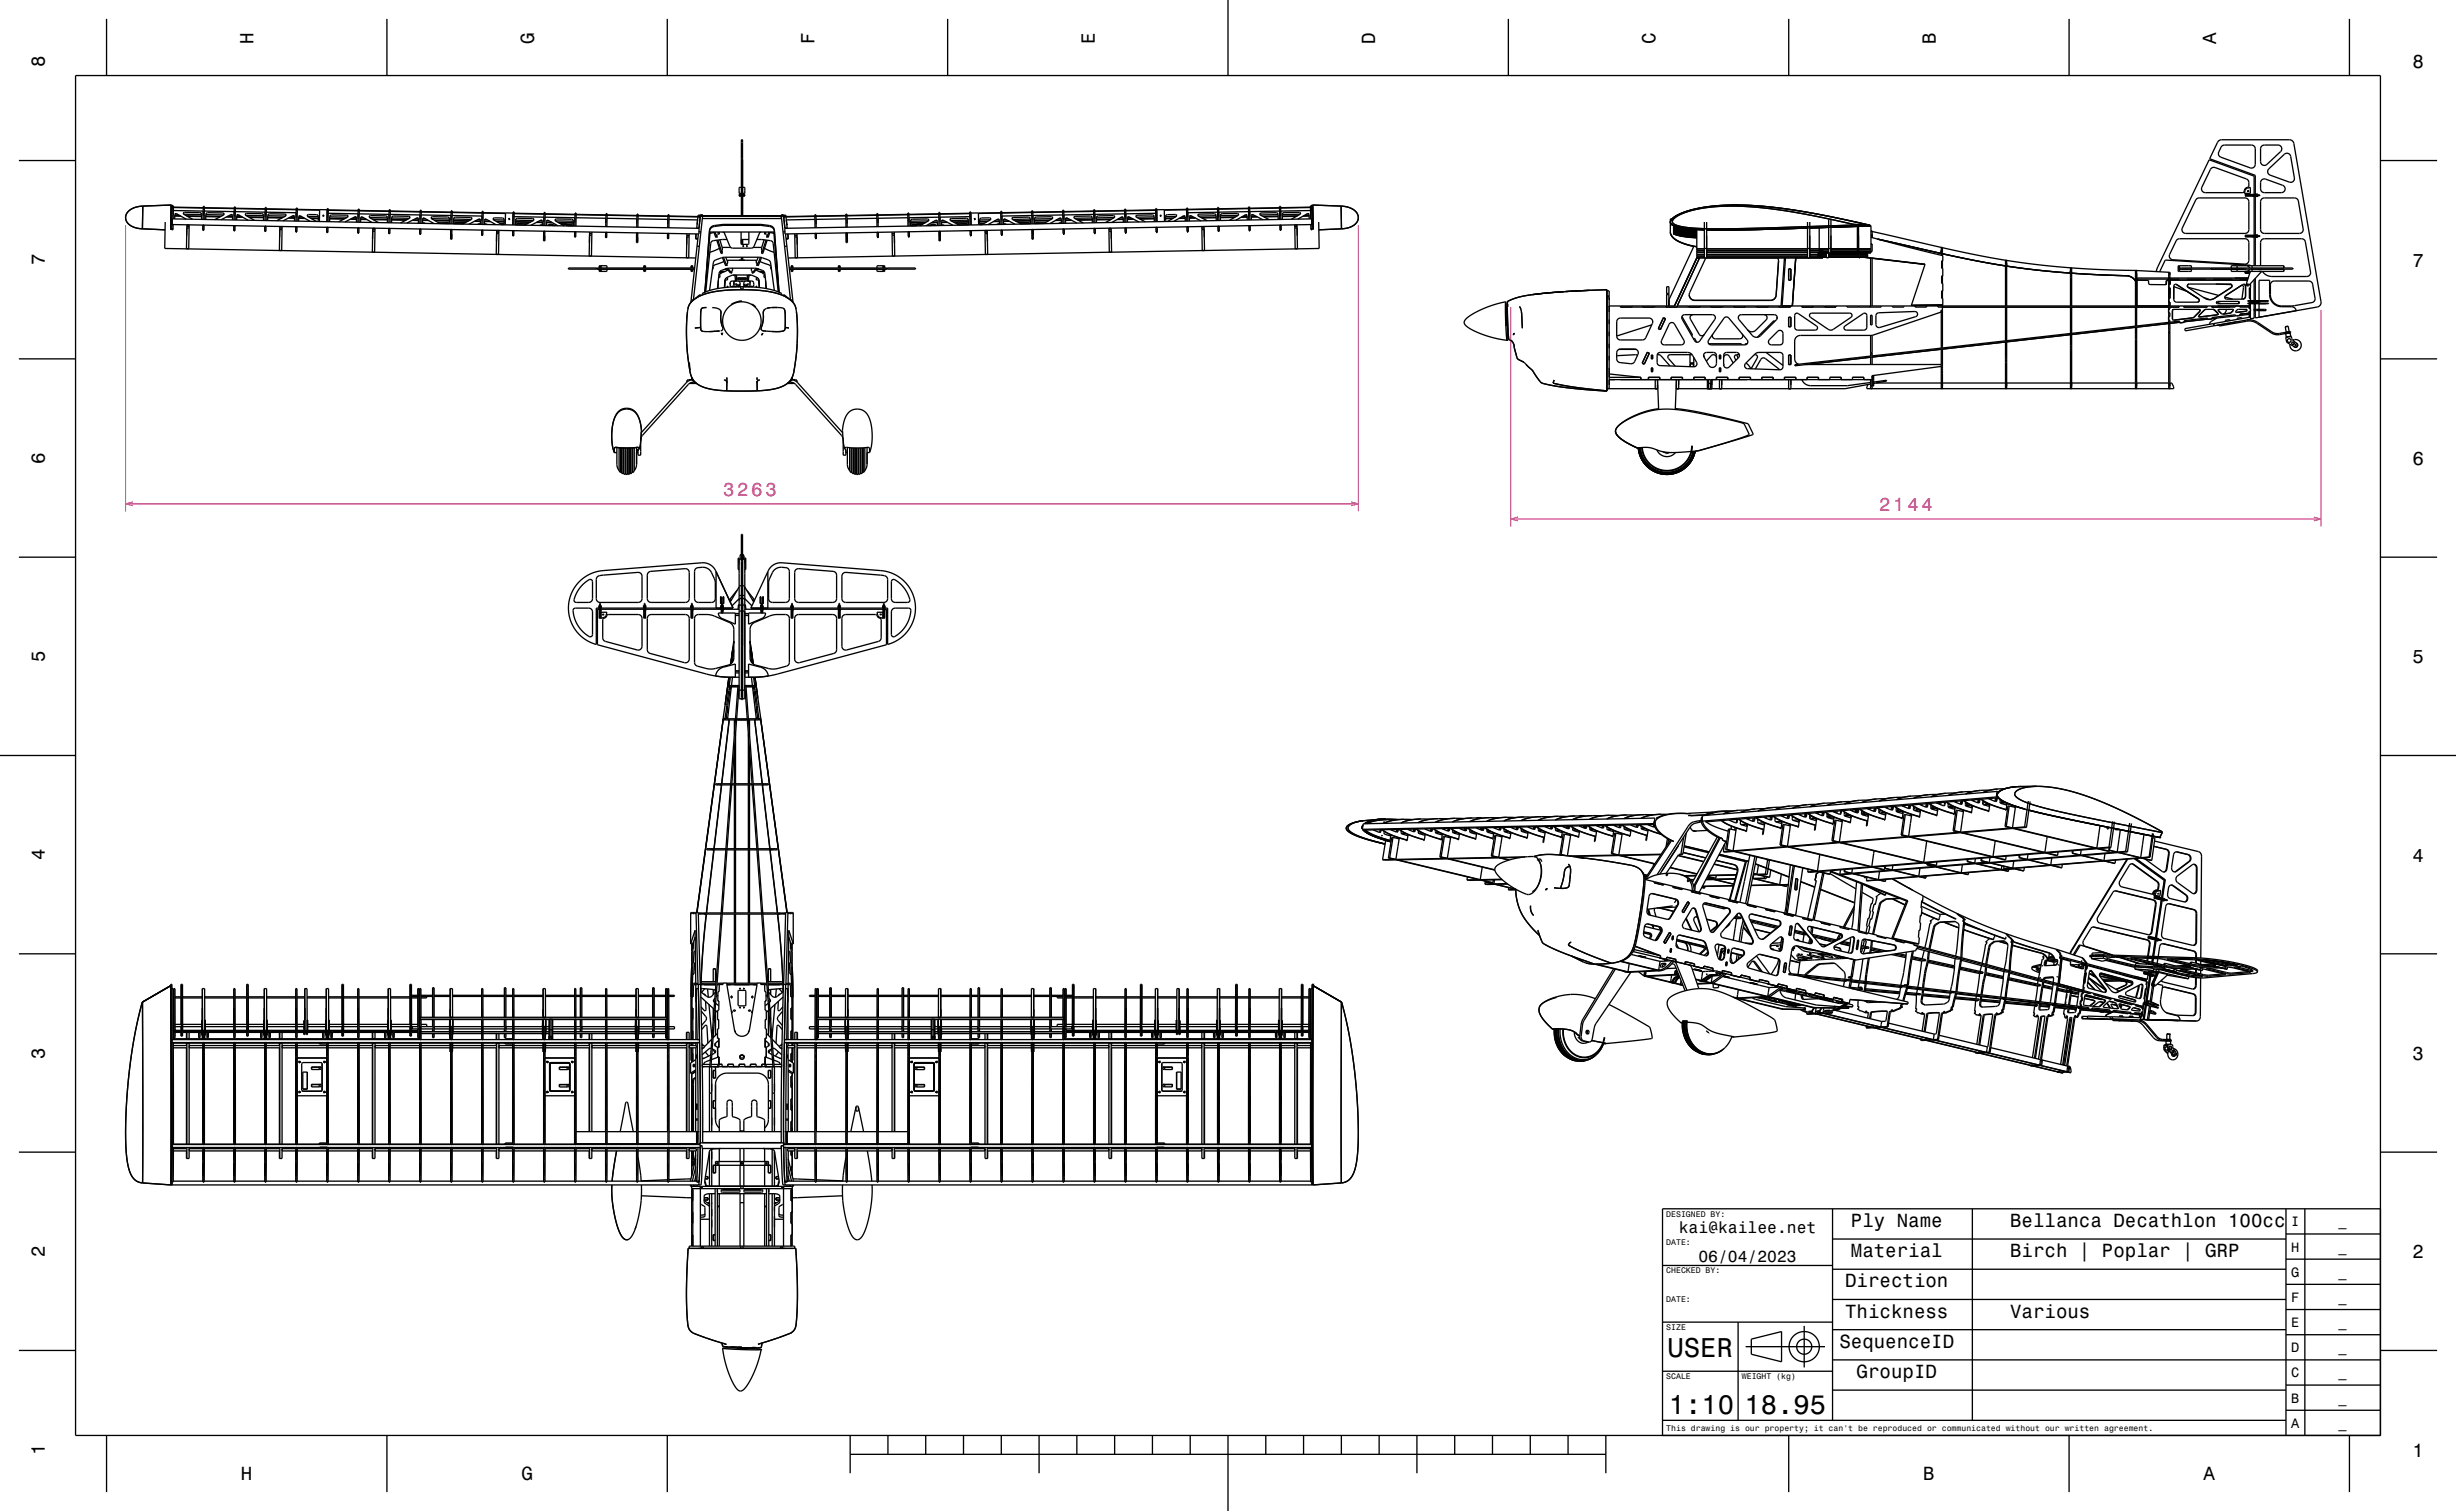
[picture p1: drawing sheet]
<svg xmlns="http://www.w3.org/2000/svg" width="650mm" height="400mm" viewBox="0 0 650 400" stroke-linecap="round" stroke-linejoin="round" font-family="sans-serif">
<defs><g id="words">
<g font-size="7.2">
<text x="441.3" y="359.3">USER</text>
<text x="441.7" y="374.3">1:10</text>
<text x="461.7" y="374.3">18.95</text>
</g>
<g font-size="5">
<text x="67.1" y="11.5" transform="rotate(-90 67.1 11.5)">H</text>
<text x="141.3" y="11.5" transform="rotate(-90 141.3 11.5)">G</text>
<text x="215.5" y="11.5" transform="rotate(-90 215.5 11.5)">F</text>
<text x="289.7" y="11.5" transform="rotate(-90 289.7 11.5)">E</text>
<text x="363.9" y="11.5" transform="rotate(-90 363.9 11.5)">D</text>
<text x="438.1" y="11.5" transform="rotate(-90 438.1 11.5)">C</text>
<text x="512.3" y="11.5" transform="rotate(-90 512.3 11.5)">B</text>
<text x="586.5" y="11.5" transform="rotate(-90 586.5 11.5)">A</text>
<text x="11.8" y="17.8" transform="rotate(-90 11.8 17.8)">8</text>
<text x="638.5" y="18.1">8</text>
<text x="11.8" y="70.3" transform="rotate(-90 11.8 70.3)">7</text>
<text x="638.5" y="70.6">7</text>
<text x="11.8" y="122.8" transform="rotate(-90 11.8 122.8)">6</text>
<text x="638.5" y="123.1">6</text>
<text x="11.8" y="175.3" transform="rotate(-90 11.8 175.3)">5</text>
<text x="638.5" y="175.6">5</text>
<text x="11.8" y="227.8" transform="rotate(-90 11.8 227.8)">4</text>
<text x="638.5" y="228.1">4</text>
<text x="11.8" y="280.3" transform="rotate(-90 11.8 280.3)">3</text>
<text x="638.5" y="280.6">3</text>
<text x="489.9" y="324.8">Ply Name</text>
<text x="532" y="324.8">Bellanca Decathlon 100cc</text>
<text x="11.8" y="332.8" transform="rotate(-90 11.8 332.8)">2</text>
<text x="489.9" y="332.8">Material</text>
<text x="532" y="332.8">Birch | Poplar | GRP</text>
<text x="638.5" y="333.1">2</text>
<text x="488.3" y="340.8">Direction</text>
<text x="488.3" y="348.8">Thickness</text>
<text x="532" y="348.8">Various</text>
<text x="486.8" y="356.8">SequenceID</text>
<text x="491.4" y="364.8">GroupID</text>
<text x="11.8" y="385.3" transform="rotate(-90 11.8 385.3)">1</text>
<text x="638.5" y="385.6">1</text>
<text x="63.8" y="391.8">H</text>
<text x="138" y="391.8">G</text>
<text x="509" y="391.8">B</text>
<text x="583.2" y="391.8">A</text>
</g>
<g font-size="5" fill="#ff0080">
<text x="191.4" y="131.4">3263</text>
<text x="497.3" y="135.4">2144</text>
</g>
<g font-size="4.3">
<text x="444.3" y="326.5">kai@kailee.net</text>
<text x="449.5" y="334">06/04/2023</text>
</g>
<g font-size="3.6">
<text x="606.4" y="324.6">I</text>
<text x="618.9" y="324.6">_</text>
<text x="606.4" y="331.3">H</text>
<text x="618.9" y="331.3">_</text>
<text x="606.4" y="338">G</text>
<text x="618.9" y="338">_</text>
<text x="606.4" y="344.6">F</text>
<text x="618.9" y="344.6">_</text>
<text x="606.4" y="351.3">E</text>
<text x="618.9" y="351.3">_</text>
<text x="606.4" y="358">D</text>
<text x="618.9" y="358">_</text>
<text x="606.4" y="364.6">C</text>
<text x="618.9" y="364.6">_</text>
<text x="606.4" y="371.3">B</text>
<text x="618.9" y="371.3">_</text>
<text x="606.4" y="378">A</text>
<text x="618.9" y="378">_</text>
</g>
<g font-size="2.2">
<text x="441" y="322.1">DESIGNED BY:</text>
<text x="441" y="329.6">DATE:</text>
<text x="441" y="337.1">CHECKED BY:</text>
<text x="441" y="344.6">DATE:</text>
<text x="441" y="352.1">SIZE</text>
<text x="441" y="365.1">SCALE</text>
<text x="461" y="365.1">WEIGHT (kg)</text>
<text x="441" y="378.8">This drawing is our property; it can't be reproduced or communicated without our written agreement.</text>
</g>
</g></defs>
<path d="M33.2 59.6v75.8M359.5 59.6v75.8M399.8 81.3v58.1M614.3 82.1v57.3M33.2 133.4h326.3M35.2 132.9l-2 .5 2 .5M357.6 132.9l1.9 .5-1.9 .5M399.8 137.4h214.5M401.8 136.9l-2 .5 2 .5M612.4 136.9l1.9 .5-1.9 .5" fill="none" stroke="#ff0080" stroke-width=".26"/>
<g fill="none" stroke="#000" stroke-width=".35">
<path d="M20 20h610v360h-610zM28.2 5v15M102.4 5v15M176.6 5v15M250.8 5v15M325 0v20M399.2 5v15M473.4 5v15M547.6 5v15M621.8 5v15M588 38.7l.7-.3h7.2l.5 .2 .5 .8v4.1a1 1 0 0 1-1.4 .9l-8.1-3-.3-.9zM598.6 38.7l.7-.3h3.6a1 1 0 0 1 .9 .6 1 1 0 0 1-.2 1.1l-3.6 3.4a1 1 0 0 1-1.1 .2 1 1 0 0 1-.6-.9v-3.5z"/>
<path d="M5 42.5h15M37.8 54.6a4.3 4.3 0 0 0-4.5 2.6 3.1 3.1 0 0 0 3.2 3.2l1.2 .2M37.8 54.6l-.1 6M43.7 58.8l-.1 7 140.5 2.5M45.3 54.3h.3l-.1 6.6M45.3 54.3l-.1 6.5M45.3 54.3h.1M45.3 54.3l-7.5 .3M45.5 57.9l139.5 2.5M45.6 54.5h.3v.3h-.3l41 .7M45.9 55.7l7.9 .2M46.2 58l.1-1.2 .2-.3 2.8 1.5"/>
<path d="M46.3 57.2h1.6M46.3 57.1h1.3M46.3 56.7h.6M48.6 56.7l4.8 .1M49.3 57.1l4.1 .1M49.5 59.9l.6 .1M49.5 59.5l-.2 6.4h.6l.2-6.4-.6 .1M49.6 57.3h3.8M53.4 56.8l-.5-.5h-4.3v.4l2.4 1.3M53.4 56.8l-.1 1.3M53.7 59.6h.3v1.4h-.3zM53.7 58.1l.1-3h.3l-.1 3"/>
<path d="M53.8 54.6h.3v.4h-.3zM54.1 55.9l7.9 .1M54.4 58.1l.1-1.4 .2-.3h4.3l.3 .1-.2 .4-2.3 1.2M54.5 57.4h3.7M54.5 57.2l4 .1M54.5 56.8l4.7 .1M58.5 58.2l2.8-1.4 .3 .3-.1 1.1M59.9 57.5h1.6M60.2 57.3h1.4M60.9 56.9h.6M61.9 59.7h.3v1.4h-.3zM61.9 58.2l.1-3h.3l-.1 3"/>
<path d="M62 54.8h.3v.3h-.3zM62.3 56l7.9 .2M62.6 58.2l.1-1.1 .2-.3 2.8 1.5M62.6 57.5h1.7M62.7 57.4h1.3M62.7 57h.6M65 57l4.8 .1M65.7 57.4l4.1 .1M66 57.6h3.7M69.8 57.1l-.5-.5h-4.3v.4l2.4 1.3M69.8 57.1l-.1 1.3M70.1 58.4l.1-3h.3l-.1 3"/>
<path d="M70.2 54.9h.3v.4h-.3zM70.5 56.2l7.9 .1M70.8 57.7h3.8M70.9 57.5l4 .1M70.9 57.1v-.3l.5-.2 4 .1 .3 .1-.2 .4-2.3 1.2M70.9 57.1l-.1 1.3M70.9 57.1l4.7 .1M74.1 60l-.2 6.3h.6l.2-6.3M74.9 58.5l2.8-1.4 .3 .3-.1 1.1M76.3 57.7l1.6 .1M76.6 57.6h1.3M77.3 57.2h.6"/>
<path d="M78.3 58.5l.1-3h.3l-.1 3M78.4 55.1h.3v.3h-.3zM79 58.5l.1-1.1 .2-.3 2.8 1.5M79 57.8h1.7M79.1 57.7h1.3M79.1 57.3h.6M81.4 57.3l2.9 .1M82.1 57.7h2.2M82.4 57.9h1.8M84.3 57.3l-.2 1.3M84.3 57.3l-.5-.5h-2.2l-.3 .3 .2 .2 2.3 1.3M84.6 55.6l-39-.7h.3l-.1 3"/>
<path d="M84.6 55.5l-.1 3.1M85.4 57l.3 .1-.2 .1zM86.6 55.5l-.1 3.2M86.6 55.5v-.3h.3v.4h-.3l47.2 .8M86.9 56.5l7.9 .1M87.2 58.7l.1-1.4 .2-.4 4.3 .1 .3 .1-.2 .4-2.3 1.2M87.2 57.9l3.8 .1M87.2 57.8l4.1 .1M87.3 57.4l4.7 .1M91.3 58.8l2.8-1.4 .3 .3-.1 1.1M92.7 58l1.6 .1M93 57.9h1.3"/>
<path d="M93.7 57.5h.6M94.7 58.8l.1-3h.3l-.1 3M94.8 55.4h.3v.3h-.3zM95.1 56.6l7.9 .2M95.4 58.8l.1-1.1 .2-.3 2.8 1.5M95.4 58.1h1.7M95.4 57.9l1.4 .1M95.5 57.6h.6M97.8 57.6l4.8 .1M98.5 58l4 .1M98.8 58.2h3.7M100.2 58.9l-2.3-1.3-.1-.4h4.3l.4 .2v1.6"/>
<path d="M102.9 59l.1-3h.3l-.1 3M103 55.5h.3v.4h-.3zM103.3 56.8l7.9 .1M103.6 58.2l3.8 .1M103.6 58.1l4.1 .1M103.7 57.7v-.3l.5-.2 4 .1 .3 .1-.2 .4-2.3 1.2M103.7 57.7l-.1 1.3M103.7 57.7l4.7 .1M107.7 59.1l2.8-1.4 .3 .3-.1 1.1M109.1 58.3l1.6 .1M109.4 58.2h1.3M110.1 57.8h.6"/>
<path d="M111.1 59.1l.1-3h.3l-.1 3M111.2 55.7h.3v.3h-.3zM111.5 56.9l7.9 .1M111.8 59.1v-1.1l.3-.3 2.8 1.5M111.8 59.1h.8M111.8 59.1h.6M111.8 58.3l1.6 .1M111.8 58.2l1.4 .1M111.9 57.8l.6 .1M114.2 57.9l4.7 .1M114.9 58.3l4 .1M115.1 58.4l3.8 .1"/>
<path d="M115.8 58.8l3.1 .1M116.4 59.1l2.5 .1M118.9 58l-.4-.6-4.3 .1 .1 .4 2.3 1.3M118.9 58v1.3M119.3 59.3l.1-3h.3l-.1 3M119.4 55.8h.3v.4h-.3zM119.7 57.1l7.9 .1-.1 1.3M120 59.2l2.5 .1M120 58.5l3.9 .1M120 58.4l4.1 .1M120.1 58v-.3l.5-.2 4 .1 .3 .1-.2 .4-2.3 1.2M120.1 58l-.1 1.3"/>
<path d="M120.1 58l4.7 .1M123.1 58.9l-3.1 .1M124.1 59.4l2.7-1.4 .3 .3v1.1M125.6 58.6h1.5M125.8 58.5h1.3M126.5 58.1h.6M126.6 59.3h.5l-.7 .1M127.5 59.4l.1-3h.3l-.1 3M127.6 56h.3v.3h-.3zM128.2 59.4v-1.1l.3-.3 2.8 1.5M128.2 58.6l1.6 .1M128.2 58.5l1.4 .1"/>
<path d="M128.3 58.1l.6 .1M128.7 59.4l-.5-.1 .8 .1M130.6 58.2h2.8M131.3 58.6h2.1M131.5 58.7h1.9M132.2 59.1h.9l.3 .3M132.8 59.4l.6 .1M133.4 58.2l-.1 1.3M133.4 58.2l-.4-.5h-2.2l-.3 .3 .2 .2 2.3 1.3M133.8 56.5l-47.2-.8h.3l-.1 3M134.6 57.9l.3 .1-.2 .1zM135.8 56.4l-.1 3.2"/>
<path d="M135.8 56.4l49.4 .9h-.5l.1-.4 .5 .2M135.8 56.4h-2l-.1 3.1M135.8 56.1h.3v.4l-.3-.1zM136.1 57.3l7.9 .2-.1 1.3M136.4 59.5h2.5M136.4 58.8l3.9 .1M136.4 58.7l4.1 .1M136.4 58.3l.1-.3 .5-.2h4l.3 .2-.2 .4-2.3 1.2M136.4 58.3v1.3M136.4 58.3l4.8 .1M139.5 59.2l-3.1 .1M140.5 59.6l2.7-1.3 .3 .3v1.1"/>
<path d="M142 58.9h1.5M142.2 58.8h1.3M142.9 58.4h.6M143 59.6h.5l-.7 .1M143.9 59.7l.1-3h.3l-.1 3M144 56.2l.3 .1v.3h-.3zM144.3 57.5l7.9 .1-.1 1.3M144.6 59.7v-1.1l.3-.3 2.8 1.5M144.6 58.9l1.6 .1M144.6 58.8l1.4 .1M144.7 58.4h.6M144.9 59.7l1-.3 1.1 .4"/>
<path d="M145 59.7h.4M145.4 59.7h.1M145.5 59.7h.1M145.5 59.6l-.1 .1M145.5 59.6v.1M145.5 59.6h.6M146.1 59.6l.2 .1M146.1 59.6v.1h.2M146.3 59.7h.1M146.3 59.7h.5M147 58.5l4.7 .1M147.7 58.9l4 .1"/>
<path d="M147.9 59l3.8 .1M148.4 59.3h1.7M148.5 59.3h1.6M148.7 59.4l3 .1M150.1 59.5h.1M150.1 59.3l.1 .5-.1-.5M150.1 59.3h.1M150.2 59.7l1.5 .1M151.7 58.5l-.4-.5h-4.3v.5l2.3 1.3M151.7 58.5v1.3M152.1 59.9l.1-3.1h.3l-.1 3.1M152.2 56.4h.3v.3h-.3z"/>
<path d="M152.5 57.6l7.9 .2-.1 1.2M160.4 56.5h.3v.4h-.3zM160.7 57.8l7.9 .1-.1 1.3M168.6 56.7h.3v.3h-.3zM168.9 57.9l7.9 .2-.1 1.2M176.8 56.8h.3v.4h-.3zM177.1 58.1l7.5 .1M184.5 59.4h.1M184.6 58.2h.1M184.7 57.4l-48.9-.8h.3l-.1 3M185 60h.1M185.1 57.4h.2"/>
<path d="M185.2 57.2l.6 .1M185.2 58.2h.1M185.3 57.5l-.6-.1-.3 3M185.3 57.5l-.3 2.9M185.4 57.1v-.3l.6 .1v.2M185.8 57.2h-.5l-.3 3.2M185.8 57.3h21M185.9 57.3l-2.4 22.1M189.1 59.7a1.43 1.43 0 0 0-1.3 1.3l-1.3 16.4M189.1 60a1.43 1.43 0 0 0-1.3 1.2M191.4 59.4h10M191.4 59.4v.3"/>
<path d="M191.4 59.7h10M191.4 59.4l-2.3 .3M191.4 59.7l-2.3 .3M195.6 51.8h.6M195.6 51.6h.6M196.2 57.1v-20.1h.3v20.1M196.2 49.6h-.6v1.6h.6M196.2 51.5h-.6v.4h.6M196.2 42.3h.3M196.2 42h.3M196.5 49.6h.6v1.6h-.6M196.5 51.5h.6v.4h-.6"/>
<path d="M196.5 51.8h.6M196.5 51.6h.6M201.4 59.4l2.3 .3a1.44 1.44 0 0 1 1.2 1.3l1.3 16.4M201.4 59.7l2.3 .3a1.44 1.44 0 0 1 1.2 1.2M201.4 59.4v.3M206.8 57.1l-.1-.2 .6-.1 .1 .3M206.8 57.8h.1M206.8 57.3l.4 4.1M207.4 57.1v.1M207.4 57.2h-.6v.7h-20.9M207.4 57.1h-22.2v.3M207.4 57.2l.3 3.2"/>
<path d="M207.4 57.2l-.6 .1M207.5 58.2h.1M207.6 57.4l-.2 .1 .6-.1 .3 3M207.7 60h.1M208 57.3v-.4l-.6 .1v.3M208 57.3l-.6 .1M208 57.3h.1M208 57.4l48.9-.8h-.3l.1 3M208.1 58.2h.1M208.1 58.2l.1 1.2M215.6 56.8h.3l.1 .4h-.3zM215.7 58.1l-7.6 .1"/>
<path d="M223.8 56.7h.3l.1 .3h-.3zM223.9 57.9l-7.9 .2v1.2M232 56.5h.3l.1 .4h-.3zM232.1 57.8l-7.9 .1v1.3M240.2 56.4h.3v.3h-.3zM240.3 57.6l-7.9 .2M240.6 59.9v-3.1h-.3v3.1M241 58.5l.1-.2 .4-.3h4l.3 .1-.1 .4-2.3 1.3M241 58.5v1.3M242.5 59.7l-1.5 .1M242.6 59.4l-1.6 .1M242.6 59.5h.1"/>
<path d="M244 59.4l-1.4 .1M244.3 59.3h-1.7l-.1 .5 .1-.3M244.8 59l-3.8 .1M245 58.9l-4 .1M245.7 58.5l-4.7 .1M246.5 59.7h.1M246.5 59.7h-.6M246.6 59.6v.1h-.1M246.6 59.6l-.1 .1M247.2 59.6v.1M247.2 59.6h-.6M247.2 59.6l.2 .1"/>
<path d="M247.2 59.7h.1M247.4 59.7h.1M247.4 59.7h-.2M247.8 59.7h-.4M247.8 59.7l-.9-.3-1.2 .4M248 58.4h-.6M248.1 58.8l-1.4 .1M248.1 58.9l-1.6 .1M248.1 59.7v-1.1l-.3-.3-2.7 1.5M248.4 56.3l.3-.1v.4h-.3zM248.5 57.5l-7.9 .1v1.3M248.8 59.7v-3h-.3v3"/>
<path d="M249.7 59.6h-.5l.7 .1M249.8 58.4h-.6M250.6 58.8h-1.4M250.8 58.9h-1.6M252.2 59.6l-2.8-1.3-.2 .3v1.1M253.2 59.2l3.1 .1M256.3 58.3l-.5-.5-4.3 .1 .1 .5 2.3 1.2M256.3 58.3v1.3M256.3 58.3l-4.8 .1M256.3 58.7l-4 .1M256.3 58.8l-3.8 .1M256.3 59.5h-2.5"/>
<path d="M256.6 56.1h.3v.3l-.3 .1zM256.7 57.3l-7.9 .2v1.3M256.9 56.4l.1 3.2M257.8 57.9l.3 .1-.1 .1zM258.9 56.4l.1 3.1M258.9 56.5l47.2-.8h-.3l.1 3M259.3 58.2l.1 1.3M259.3 58.2l.1-.3 .4-.2h2.1l.3 .1-.1 .4-2.3 1.3M259.9 59.4l-.5 .1M260.5 59.1h-.9l-.3 .3M261.2 58.7h-1.9M261.4 58.6h-2.1"/>
<path d="M262.1 58.2h-2.8M264 59.4l.5-.1-.7 .1M264.4 58.1l-.6 .1M264.5 58.5l-1.4 .1M264.5 58.6l-1.6 .1M264.5 59.4v-1.1l-.3-.3-2.7 1.5M264.8 56h.3v.3h-.3zM265.2 59.4l-.1-3h-.3l.1 3M266.1 59.3h-.5l.7 .1M266.2 58.1h-.6M267 58.5h-1.4M267.2 58.6h-1.6"/>
<path d="M268.6 59.4l-2.8-1.4-.2 .3v1.1M269.6 58.9l3.1 .1M272.7 58l-.3-.4-.2-.1-4.3 .1 .1 .5 2.3 1.2M272.7 58v1.3M272.7 58l-4.8 .1M272.7 58.4l-4 .1M272.7 58.5l-3.8 .1M272.7 59.2l-2.5 .1M273 55.8h.3v.4h-.3zM273.1 57.1l-7.9 .1v1.3M273.4 59.3l-.1-3h-.3l.1 3M273.8 58l.1-.3 .4-.3h4l.3 .1-.1 .4-2.3 1.3"/>
<path d="M273.8 58v1.3M276.3 59.1l-2.5 .1M276.9 58.8l-3.1 .1M277.6 58.4l-3.8 .1M277.8 58.3l-4 .1M278.5 57.9l-4.7 .1M280.8 57.8l-.6 .1M280.9 58.2l-1.4 .1M280.9 58.3l-1.6 .1M280.9 59.1v-1.1l-.3-.3-2.7 1.5M280.9 59.1h-.7M280.9 59.1h-.5"/>
<path d="M281.2 55.7h.3v.3h-.3zM281.3 56.9l-7.9 .1v1.3M281.6 59.1l-.1-3h-.3l.1 3M282.6 57.8h-.6M283.4 58.2h-1.4M283.6 58.3l-1.6 .1M285 59.1l-2.8-1.4-.2 .3v1.1M289.1 57.7l-.3-.4-.2-.1-4.3 .2v.4l2.4 1.2M289.1 57.7v1.3M289.1 57.7l-4.8 .1M289.1 58.1l-4 .1M289.1 58.2l-3.8 .1"/>
<path d="M289.4 55.5h.3v.4h-.3zM289.5 56.8l-7.9 .1v1.3M289.8 59l-.1-3h-.3l.1 3M292.6 58.9l2.3-1.3 .1-.4-.3-.1-4.3 .1-.2 .4v1.4M293.9 58.2h-3.7M294.2 58l-4 .1M294.9 57.6l-4.7 .1M297.2 57.6h-.6M297.3 57.9l-1.4 .1M297.3 58.1h-1.7M297.3 58.8v-1.1l-.3-.3-2.7 1.5M297.6 55.4h.3v.3h-.3z"/>
<path d="M297.7 56.6l-7.9 .2M298 58.8l-.1-3h-.3l.1 3M299 57.5h-.6M299.8 57.9h-1.4M300 58l-1.6 .1M301.4 58.8l-2.8-1.4-.2 .3v1.1M305.5 57.4l-4.8 .1M305.5 57.9l-3.8 .1M305.5 57.8l-4 .1M305.5 58.7v-1.3l-.3-.4-4.5 .1 .1 .4 2.3 1.2M305.9 56.5l-7.9 .1M306.1 55.5l.1 3.2"/>
<path d="M306.1 55.5v-.3h-.3v.4h.3l-98.7 1.7M307 57l.3 .1-.1 .1zM308.1 55.5l.1 3.1M308.1 55.5h-2M308.1 55.6l39-.7h-.3l.1 3M308.5 57.3l.1 1.3M308.5 57.3l.1-.2 .4-.3h2.1l.3 .1-.2 .4-2.2 1.3M310.3 57.9h-1.8M310.6 57.7h-2.1M311.3 57.3l-2.8 .1M313.6 57.3h-.6M313.7 57.8h-1.7"/>
<path d="M313.7 57.7h-1.4M313.7 58.5v-1.1l-.3-.3-2.7 1.5M314 55.1h.3v.3h-.3zM314.4 58.5l-.1-3h-.3l.1 3M315.4 57.2h-.6M316.2 57.6h-1.4M316.4 57.7l-1.6 .1M317.8 58.5l-2.8-1.4-.2 .3v1.1M318.1 60l.1 6.3M318.7 60l.1 6.3M321.9 57.1l-.5-.5-4.3 .2 .1 .4 2.3 1.2M321.9 57.1v1.3"/>
<path d="M321.9 57.1l-4.8 .1M321.9 57.7h-3.8M321.9 57.5l-4.1 .1M322.2 54.9h.3v.4h-.3zM322.3 56.2l-7.9 .1M322.6 58.4l-.1-3h-.3l.1 3M323 57.1v-.3l.5-.2 4-.1 .3 .1-.2 .5-2.2 1.2M323 57.1v1.3M326.7 57.6h-3.7M327 57.4l-4 .1M327.7 57l-4.7 .1M330 57h-.6"/>
<path d="M330.1 57.5h-1.7M330.1 57.4h-1.4M330.1 58.2v-1.1l-.3-.3-2.7 1.5M330.4 54.8h.3v.3h-.3zM330.5 56l-7.9 .2M330.8 58.2l-.1-3h-.3l.1 3M331.8 56.9h-.6M332.6 57.3h-1.4M332.8 57.5h-1.6M334.2 58.2l-2.8-1.4-.2 .3v1.1M338.3 56.8l-4.8 .1M338.3 57.4h-3.8"/>
<path d="M338.3 57.2l-4.1 .1M338.3 58.1v-1.3l-.3-.4-4.5 .1v.4l2.4 1.2M338.6 54.6h.3v.4h-.3zM338.6 55.9l-7.8 .1M339 58.1l-.1-3h-.3l.1 3M339.4 56.8v-.3l.5-.2 4-.1 .3 .1-.2 .5-2.2 1.2M339.4 56.8v1.3M343.1 57.3h-3.7M343.3 59.5l.1 6.4h-.6l-.1-6.4M343.3 59.9l-.6 .1M343.4 57.1l-4 .1M344.1 56.7l-4.7 .1"/>
<path d="M346.4 56.7h-.6M346.5 57.2h-1.7M346.5 57.1h-1.4M346.5 58v-1.2l-.3-.3-2.7 1.5M346.8 55.7l-7.9 .2M347.1 54.5h-.3v.3h.3l-39 .7M347.2 59.4h-.3v1.3M347.4 54.3h-.3l.1 6.6M347.4 54.3l.1 6.5M347.4 54.3l7.5 .3M349 58.8l.1 7-140.5 2.5M354.9 54.6a4.3 4.3 0 0 1 4.5 2.6 3.1 3.1 0 0 1-3.1 3.2l-1.3 .2"/>
<path d="M354.9 54.6l.1 6M442.1 58.8l.1-.5 .6-.6 1.9-1.1 3-1 3.4-.7a83.3 83.3 0 0 1 26.4 1.2l17.7 3.6v7.2h-3.3M442.1 58.8l.6 .8 1.6 .6 3 .4 3.8 .2-3.7-.2-3-.4-1.7-.6zM442.1 58.8l.4-.9 1.2-.8 1.9-.9 2.3-.7 5.4-.9 6.7-.3 7.1 .4 8.2 1 8 1.4 11.5 2.5M442.1 59.4h.4M442.5 57.9h-.4v4l.4 .7 .8 .8 1.2 .7 3.8 1.1M442.6 58.7l.3-.7 1.2-.9 1.7-.8 2.3-.7 5.3-.8 5.5-.2 6.6 .3 7.3 .9 8.4 1.6 9.3 2M442.6 58.7l.6 .7 1.9 .6 2.9 .4 3.8 .2 12.7-.2 25.9-.8M442.6 58.7l.6 .7 1.9 .6 2.9 .4 3.8 .2 12.7-.2 26-.8M442.8 59.9l2.3 .7 4 .4-4-.4zM442.8 59.7l2.3 .7 4 .5M442.8 59.7h.1"/>
<path d="M442.8 59.9h.1M442.8 59.9h.3M442.8 59.7h.2M443.1 59.9h.1M451.1 58.8v9.5h.6v-9.5M458.3 54.3h1.7zM478.4 58.8v9.5h.6v-9.5M484 58.1v10.1h-.6v-1.3M484.6 58.1v8.8h7M490.5 59.4v.2M490.5 59.4l4.3 .2M490.5 59.6h.1"/>
<path d="M490.5 59.6l4.3 .2M491.6 59.4v7.6M491.9 59.9l3.3-.1-31.3 1-12.2 .1M491.9 59.4v7.6M493.7 59.9h.2M494.8 59.8l-10.2 .4 7-.3M494.8 59.6v.2M495.2 59.9h-2.5M581.3 52.7l.7-.3h12.3l.4 .2 .5 .8-.1 7.7-.4 .6-.5 .1h-15.7a1 1 0 0 1-.9-1.4zM585.1 44.7l.4-.3h.7l8.7 3.2a1.83 1.83 0 0 1 .3 1.7l-.1 .1a1.62 1.62 0 0 0-1.3 1.5l-10.2 .1a1 1 0 0 1-.9-1.4zM594.4 50.1l1.2-.5v1.6h-1.6zM594.8 50.5l.3 .1-.1 .1z"/>
<path d="M595.9 51.6v.2M596 51.6v.2M596.6 51.5v-4.9l-11.9-4.3-13.6 28.4-.4 1.2M596.6 51.9v10.4M597.5 51.6v-.1h-3.3v.1h3.9v.2h-3.9v.1h3.3v-.1M597.6 51.6v-.2h-.7v-5l-12.1-4.4 2.1-4.3 .4-.5 .7-.2h17.9l.7 .2 .3 .3 7.4 42.4a1.2 1.2 0 0 1-1 1.4l-16.4 2.9v-2M597.6 51.8v.2h-.7v10.2h.7v.2M598.5 47.7l.4-.3h.7l4.5 1.7a1 1 0 0 1 .7 1.1 1 1 0 0 1-1 .8h-4.5l-.6-.2-.4-.8v-1.8zM598.6 52.7l.7-.3h8l.6 .2 .4 .6 1.2 7.4-.1 .7-.8 .5h-9.3l-.6-.2-.4-.8v-7.5zM600.5 44.7l4.1-3.9a1 1 0 0 1 1.6 .6l1 5.7a1 1 0 0 1-1.3 1.1l-5.1-1.8a1 1 0 0 1-.3-1.7zM630 42.5h15M37.7 60.6l6 .2"/>
<path d="M45.2 60.8h.1M45.2 60.7v.1M45.5 60.7h.3M45.8 60.6v.2h-.3M45.8 60.7h-.3M49.4 60.3l.6 .1M54 60.8h-.3l.3 .1M54 60.8v.1M61.9 61h.3M62.2 61h.1M70.1 61.1h.3M70.4 61.1v.2l-.3-.1v-1.3h.3v1.2"/>
<path d="M70.4 61.1v.1M74 60.8h.6M74.1 60.4h.6M78.3 60h.3v1.4h-.3zM78.6 61.3h-.3h.3M86.5 60.2h.3v1.3h-.3zM86.8 61.4h-.3l.3 .1M94.7 60.3h.3v1.4h-.3zM94.7 60.3v1.3h.3h-.3M98.6 61.2h.6M98.6 60.8h.6M98.7 60.4l-.2 6.4"/>
<path d="M98.7 60.4l.6 .1M99.3 60.4l-.2 6.4M102.9 60.5h.3v1.2h-.3M102.9 60.5v1.3h.3v-.1M102.9 60.5v1.2M111.1 60.6v1.4h.3v-.2M111.1 60.6h.3v1.3h-.3M111.1 60.6v1.2M119.3 62h.3M119.3 60.8h.3v2.5h-.3zM119.6 62h-.3M127.5 62.2h.3"/>
<path d="M127.5 60.9h.3v1.4h-.3zM127.8 62.1h-.3l.3 .1M127.8 62.2h.1M131.4 61.8h.6M132 61.4h-.6h.6M132 61l-.1 6.4-.6-.1 .1-6.3h.6M135.7 62.3h.3M135.7 61.1h.3v1.3h-.3zM136 62.3h.1M143.9 62.5h.3M144.2 62.5h.1M144.2 62.4v1.4h-.3v-2.6h.3v1.2"/>
<path d="M152.1 62.6h.3zM152.1 61.4h.3v1.3h-.3zM156 62.3h.6M156 61.9h.6M156 61.4l-.1 6.4h.6l.1-6.4M157.8 70.9v.3M158.1 70.9v.3M158.6 70.9v-.6h2v.6M158.6 71.2v.6h2v-.6M158.7 70.3v.6M158.7 71.2v.6M158.9 70.3v.6"/>
<path d="M158.9 71.2v.6M159 70.3v.6M159 71.2v.6M160.3 62.7l.3 .1zM160.3 61.5h.3v1.4h-.3zM160.3 60l.1-3h.3l-.1 3M168.5 61.6l.3 .1-.1 2.5h-.3zM168.5 60.1l.1-3h.3l-.1 3.1M168.8 62.9h-.3h.3M168.8 62.9h.1M170.4 70.9v-.6h.4v.6M170.4 71.2v.6h.4v-.6"/>
<path d="M170.5 70.3v.6M170.5 71.2v.6M170.7 70.3v.6M170.7 71.2v.6M176.7 63h.3M176.7 60.3l.1-3h.3l-.1 3M177 63v.2h-.3v-1.4h.3v1.2M177 63v.1M181.8 62.7h.6M181.8 62.3h.6M181.8 61.9l-.1 6.4h.6l.1-6.4M182.9 70.9v-.6h.4v.6"/>
<path d="M182.9 71.2v.6h.4v-.6M182.9 79.4h.6M182.9 79.4l-.1 .7M183 70.3v.6M183 71.2v.6M183.2 70.3v.6M183.2 71.2v.6M183.8 70.9h-33.4v.3h33.4M184.1 63.2h.6M184.1 63.2h.4M184.1 63.1l.6 .1M184.1 63.1l.1-1.2-.1 1.3"/>
<path d="M184.4 60.4h.5M184.4 60.4h.1M184.5 63.1v.1M184.5 63.2h.2M184.5 65.2h.6v.2M184.6 63.1h.1M184.8 61.9l-1.9 17.5M184.9 61.3l.6 .1M185 60.4v1.5l-139.5-2.5h.3v1.3M185.5 78.2l-.2-.2-1.2 1M186 78l-2.7 1.6-.7 .8-.4 .8-.5 4.4 .1 5.3M186 78l-.9 .4"/>
<path d="M186 78l-.1-.3 .4-.3 3-.9 3.4-.5 3.4-.1v.6h.6v-.6l3.3 .1 3.1 .4 3.3 1 .5 .3-.2 .3M187.8 61.4h17.2M187.8 76.9l1.1-7.6 .5-.5 2.4-.7h9.2l2.6 .9 .3 .6 1 7.3M188 61.4l-1.4 15.9M188.6 70.9h.1M188.6 70.7v.6M188.9 61.4l.6 1.5M189 61.5l-1.1 .3M189.2 61.4l.6 1.5v-.9M189.7 63.6l1.1 3.5h.3M189.9 76.4l.5-4.3 .6-.5 2-.6h6.8l2.1 .6 .5 .8 .4 4M190 63.6l1.1 3.5"/>
<path d="M190.1 74.3l-.1 2.1M190.3 72.8l.3 .1-.1 .6-.3-.1M190.4 61.4v.6h-.3v-.6M190.4 77l-4.4 1M190.4 65.8l-2.5 1M190.5 63.5l.7 2.1M190.6 71.8h1.3M190.7 71.8v.7M190.9 71.8v.4M190.9 72.4h.1M190.9 72.4l-.6 .3M191.1 66.3h.1"/>
<path d="M191.2 68.2l.9 2.2M191.4 61.4l.2 .1M191.4 71.8v.3M191.5 68.1l.9 2.3 .2-1.5h7.6l.1 1.5 .9-2.3M191.5 71.8v.2M191.6 69.2l-2.9 1.2M191.6 61.4l1.6 3.8 .3 .4 .4 .1h4.9l.5-.2 1.8-4.1M191.9 71.2h.7M191.9 74.2l-.1 1.6M192.1 68.1l.5 1.1M192.4 75.9h.2zM192.4 63.4l-3.6 .3-.6 .4-1.4 13.2"/>
<path d="M192.4 71.1l.9 1.1 .4 .1M192.7 71.5l-1.9 .8 .1 .1M192.7 71l1 1.3M193.3 74.8l-.1 .4M193.4 74.6l.4-.2h5.2l.4 .2 .1 .8-.5 .5h-5.4l-.3-.3zM193.4 65.5h-2.2l-.1 1.6M193.8 75.9h.2M193.8 71l.1 .1M193.9 71l-.2 1.3M194 72.8l.5 .3 .1 1.3M194.2 75.4l.2 .4 .3 .1M194.2 75.2h.9v.7"/>
<path d="M194.2 74.4v1M194.3 72.8l-.8 .2a2.01 2.01 0 0 0-1.6 1l-.2 2.1 .2-2h.6l.1-.6h-.3M194.3 72.8h4.1M194.3 72.8l.5 .2 .1 1.4v-1.6M194.7 74.4l-.4 .2-.1 .8M194.8 75.2v.7M195.2 73.6h2.4v.3h-2.4zM195.4 74.4l.2 .1 .3 .4-.1 .8-.4 .2 .1-.6 .1 .5M195.4 79.8l1-.1-1.5 .3-1.4 .6M195.6 68.8v.1M195.7 75.2l.1 .5M196.1 61.4v3.1l.2 .2 1.9-.1v-3.2"/>
<path d="M196.1 63.4h2.1M196.2 63.4v1.3M196.2 68.1v.8M196.2 74.4h.3M196.4 76.7l6 .3M196.4 76.7l-6 .3M196.5 63.4v1.3M196.5 68.1v.8M196.7 65v.2zM197 75.2v.5M197 75.2h.1M197.1 68.8v.1"/>
<path d="M197.4 74.4l-.5 .4v.8l.5 .3-.2-.6-.1 .5M197.7 65v.2zM197.8 72.8v1.6l.1-1.3 .5-.3M198 75.2l-.1 .7M198 74.4l.5 .5M198.4 72.8l.9 .2 1.5 .8 .2 2.3M198.5 74.4v1l-.5 .5M198.5 75.2h-.8l-.1 .7M198.7 72.8l-.5 .3-.1 1.3M198.8 75.9h.2M198.9 71l.2 1.3M199 71l-.1 .1"/>
<path d="M199.4 65.5h2.2v1.6M200 71l-.9 1.3M200 71.5l1.9 .8-.1 .1M200.2 71.2h.7M200.2 75.8v.2zM200.3 71.1l-.9 1.2h-.3M200.3 63.4a8 8 0 0 1 3.9 .4l.4 .6 1.4 12.9M200.4 73.5h-.2v.6h.6l.2 2M200.7 68.1l-.5 1.1M200.8 74.2l.2 1.7M200.8 71.8h1.4M201.1 69.2l3 1.2"/>
<path d="M201.2 71.8v.2M201.4 61.4l-.3 .1M201.4 71.8v.3M201.5 68.2l-.9 2.2M201.8 72.4l.7 .3M201.9 71.8v.4M201.9 72.4h.1M202 71.8v.7M202.2 63.5l-.6 2.1M202.3 65.8l2.6 1M202.4 77l4.3 1M202.4 61.4v.6h.3v-.6"/>
<path d="M202.5 72.8l-.3 .1v.6l.3-.1M202.6 74.3l.1 2.1M202.7 63.6l-1.1 3.5M203 63.6l-1.1 3.5h-.3M203.5 61.4l-.5 1.5v-.9M203.8 61.5l1 .3M203.8 61.4l-.5 1.5M204 70.9h.1M204.1 70.7l.1 .6M204.8 61.4l1.3 15.9M206.7 78l2.6 1.5 .8 .8 .4 .9 .5 4v5.7M206.7 78l1 .4"/>
<path d="M207.2 61.4l2 18M207.3 78.2l.1-.2 1.3 1M207.7 60.4l139.5-2.5v1.5l-139.5 2.5zM207.8 61.3l-.6 .1M207.9 61.9l1.9 17.5M207.9 61.9h.1M208.1 63.1h-.1M208.2 65.2h-.5v.2M208.3 63.1v.1M208.3 60.4h-.5M208.3 60.4h.1M208.6 63.1l-.1-1.2 .1 1.3"/>
<path d="M208.6 63.1l-.6 .1h.3M208.6 63.2h-.3M208.6 63.2h-.6M208.9 70.9h33.4v.3h-33.4M209.4 70.9v-.6h.4v.6M209.4 71.2v.6h.4v-.6M209.5 70.3v.6M209.5 71.2v.6M209.7 70.3v.6M209.7 71.2v.6M209.8 79.4h-.6M209.8 79.4l.1 .7"/>
<path d="M210.9 61.9l.2 6.4h-.6l-.2-6.4M210.9 62.3h-.6M211 62.7h-.6M215.8 63l-.1-1.2h.3l.1 1.4h-.3M215.8 63v.1M216 60.3v-3h-.3v3M216.1 63l-.3 .1M221.9 70.9v-.6h.4v.6M221.9 71.2v.6h.4v-.6M222 70.3v.6M222 71.2v.6M222.2 70.3v.6"/>
<path d="M222.2 71.2v.6M223.9 61.7l.3-.1 .1 2.6h-.3zM224 62.9h.1M224 62.9v1.3M224.2 60.1v-3h-.3v3.1M224.3 62.9h-.3M232.1 70.9v-.6h2v.6M232.1 71.2v.6h2v-.6M232.2 62.8l.3-.1zM232.2 62.7l-.1-1.2h.3l.1 1.4h-.3M232.4 60v-3h-.3v3M233.7 70.3v.6"/>
<path d="M233.7 71.2v.6M233.8 70.3v.6M233.8 71.2v.6M234 70.3v.6M234 71.2v.6M234.6 70.9v.3M234.9 70.9v.3M236.1 61.4l.1 6.4M236.7 61.4l.1 6.4M236.7 61.9h-.6M236.7 62.3h-.6M240.4 62.6h.3z"/>
<path d="M240.4 62.6l-.1-1.2h.3l.1 1.3h-.3M248.5 61.2h.3l.1 2.6h-.3zM248.6 62.5h.1M248.6 62.5v.4M248.9 62.5h-.3M256.8 62.3h.1M257.1 62.3h-.3l-.1-1.2h.3l.1 1.3h-.3M257.1 62.3h-.3M260.7 61v.8M260.7 61h.6l.1 6.3M260.7 61.4h.6h-.6M260.7 61.8l.1 5.6"/>
<path d="M261.3 61.8h-.6M265 62.1l-.1-1.2h.3l.1 1.4h-.3M265 62.2h.1M265.3 62.1l-.3 .1M273.1 60.8h.3l.1 2.5h-.3zM273.1 62l.1 .5M273.4 62h-.3M281.3 61.9v-1.3h.3l.1 1.4h-.3M281.3 61.9h.1M281.6 61.8l-.3 .1M289.5 61.7v-1.2h.3v1.3h-.3M289.5 61.7h.1"/>
<path d="M289.8 61.7h-.3M293.5 60.4v.8M293.5 61.2l.1 5.6M294.1 60.4l.1 6.4M294.1 60.4l-.6 .1M294.1 60.8h-.6M294.1 61.2h-.6M297.7 61.6h.1M298 61.6h-.3M298 61.6h-.3v-1.3h.3v1.4h-.3M305.9 61.4h.3zM305.9 61.4v-1.2h.3v1.3h-.3"/>
<path d="M314.1 61.3h.3zM314.1 61.3v-1.3h.3v1.4h-.3M318.7 60.4h-.6M318.7 60.8h-.6M322.3 61.1v-1.2h.3v1.3l-.3 .1M322.3 61.1l.3 .1M322.3 61.1v.1M330.5 61h.1M330.8 61h-.3v-1.3h.3v1.4h-.3M330.8 61h-.3M338.7 60.8v.1M339 60.8h-.3v-1.2h.3v1.4h-.3"/>
<path d="M343.3 60.3l-.6 .1M346.9 60.7h.3M347.2 60.7h-.3M347.2 60.8h-.3M347.5 60.7v.1M355 60.6l-6 .2M398.5 79.9v5.1l.3 5.1M398.5 79.9l-4 1.1-3.5 1.5-2.6 1.5-.7 .8-.2 .6 .3 .7 .8 .7 2.9 1.4 3.7 1.2 3.6 .7M398.5 79.9h.1M398.5 79.9l.3 5.1v5.1M405.6 78l-4.2 .8a3.6 3.6 0 0 0-2.4 1.2l-.1 .7M413.8 77.2l-8.2 .8"/>
<path d="M420.7 76.9l-6.3 .3M425.3 76.7l-11.2 .5-8.5 .8M425.3 76.7v26.8M425.3 78.6h.6M425.3 78.3h.6M425.3 76.7v.1M425.3 76.7h-.4M425.3 76.8v1.8M425.3 76.8v.2h.6v25.9M425.3 76.8h.1M441.1 78h.6M441.1 77.7h.6"/>
<path d="M442.1 61.3l.5 1.3 1.3 1.1 2.3 .9 2.8 .7M442.8 61.9l2.3 .7 4 .4M442.8 61.8l2.1 .7 4.2 .4M442.8 61.7l2.3 .6 4 .5M442.8 61.5l2.1 .7 4.2 .4-4-.4zM442.8 61.4l2.1 .6 4.2 .5M442.8 61.2l2.3 .7 4 .4-4-.4zM442.8 61.1l2.3 .7 4 .4M442.8 60.9l2.1 .7 4.2 .4M442.8 60.8l2.3 .7 4 .4M442.8 60.6l2.3 .7 4 .4M442.8 60.5l2.1 .6 4.2 .5"/>
<path d="M442.8 60.3l2.3 .7 4 .4M442.8 60.2l2.3 .7 4 .4M442.8 60l2.1 .7 4.2 .4M442.8 60h.3M442.8 61.5h.3M442.8 61.2h.3M442.8 61.8h.3M442.8 60h.1M442.8 60.2h.1M442.8 60.3h.1M442.8 60.5h.1M442.8 60.6h.1"/>
<path d="M442.8 60.8h.1M442.8 60.9h.1M442.8 61.1h.1M442.8 61.2h.1M442.8 61.4h.1M442.8 61.6v.1M442.8 61.8h.1M442.8 61.4h.3M442.8 61.1h.3M442.8 60.8h.3M442.8 60.6h.3M442.8 60.5h.3"/>
<path d="M443.1 60h.1M443.1 60.2h-.3M443.1 60.3h-.3M443.1 60.5h.1M443.1 60.6h.1M443.1 60.7v.1M443.1 60.9h-.3M443.1 61v.1M443.1 61.2h.1M443.1 61.3v.1M443.1 61.5h.1M443.1 61.6h-.3"/>
<path d="M443.1 61.8h.1M447.1 78a1.49 1.49 0 0 0 1.5 1.5M448.6 79.5h20M449 65.3l-.1 .2 .2 .1M449 65.3l-.7-.1-6.6 14.2v1.6M449.1 60.8v7.5h2M449.1 65.9h2M449.1 68.2l-5.9 12.8M449.1 67.8h2M449.1 67.3h2M449.1 66.8h2M449.1 68.3l-5.9 12.7"/>
<path d="M449.8 68.3l-5.9 12.7M451.1 66.3h-2h2M451.1 65.8h.6M451.4 68.3l-4.2 9.1a1.49 1.49 0 0 0 1.4 2.1M451.7 60.9l9.6-.1 17.1-.4-17.6 .5zM451.7 66.3h26.7M451.7 67.8h26.7M451.7 67.3h26.7M451.7 66.8h26.7M451.7 65.9h26.7M470.1 78.1a1.5 1.5 0 0 1-1.5 1.4M470.1 78.2a1.5 1.5 0 0 1-1.5 1.3"/>
<path d="M470.4 68.3l.3 .8M470.7 69.1l-.6 9.1M470.7 69.1v.1M472.3 68.3l-.9 12.7M472.5 68.3l-.8 12.7M473.4 71.2h.6v3h-.6zM475.3 68.3l-.9 12.7M478.4 68.3h-26.7M478.4 65.8h.6M479 60.4l5-.2zM479 66.3h3.5M479 67.3l4.4 .1"/>
<path d="M481.1 67.4v.7h2.3M481.1 66.8v.3l2.3-.1M481.1 67.4h2.3M481.1 67.7h2.3M481.5 66.8v.1h2.5M481.5 60.3v5.9h2.5M481.5 66.3v.3h2.5M481.5 65.9h2.5M482.5 68.1v.2h-3.5M482.5 65.9h-3.5M482.5 66.2v.1h-3.5M482.5 66.6v.2h-3.5"/>
<path d="M482.5 67.1v.3M482.5 67.8h-3.5M484 68.1h8M484 67.4h8M484 67h8M484 65.8h.6v1.2M484 67.7h8M484.6 65.9h7M484.6 66.6h7M484.6 66.2h7M491.6 65.8h.3M491.9 66.6h3.3"/>
<path d="M491.9 66.2h3.3M491.9 65.9h3.3M492 66.9v1.3h.3v-1.3M492.3 67.4h2M492.3 67h2M492.3 67.7h2M493.2 68.1l16.3 1.9M493.7 68.1l15.8 1.8-3.6 10.9M494.3 66.9v1.2h-2M495.1 68.3v12.7M495.2 62.8l19 4.9v1.4h-.3M495.2 64.7h.3"/>
<path d="M495.2 64.6h.3v2h-.3M495.2 62.3h.3M495.2 61.1l.3 .2M495.5 62.9v-1.7h-.3l21 4.8a218 218 0 0 0 49 5.6M495.5 62v.9M495.5 68.4v12.6M496.9 63.3l16.8 3.8-16.8-3.8M513.7 66.3h.1M513.8 67.6v-2.1h.3v2.2M513.8 67.5h.3M513.8 67.4h.3M513.8 67.1h.3"/>
<path d="M513.8 66.9h.3M513.9 77.3h.2M513.9 73.3h.2M513.9 69.4h.2M514.1 67.2l9 1.9 7.7 1.3M514.1 69.1v2M514.1 73.1v1.9M514.1 77.1v1.9M514.2 77h-.3v2h.3v1.8M514.2 73h-.3v2h.3v2.1h-.3M514.2 69.1h-.3v2h.3v2h-.3M530.8 70.4h.1"/>
<path d="M530.8 71.2h.3M530.8 70.7h.3M530.8 70.6h.3M530.8 70.3h.3M530.8 70.1h.3M531.1 69.7h.1M531.1 70.4h.1M531.1 70.4l8.4 1.1 8.4 .8-8.4-.8zM547.9 71.7h.1M548 72.8h.3M548 73.4h.3M548 72.9h.3"/>
<path d="M548 72.4h.3M548 72.3h.3M548.3 72.3l11.8 .6a7.8 7.8 0 0 1 4 .5l1.1 1M565.2 74.4h.1M565.2 72.8h.3M565.2 71.6v9.4M565.2 74.1h.6M565.2 73.5h.3M565.2 73h.3M565.2 71.6l9.1 .5v3.1h-.3M565.2 71.6h.3v9.4v-6.8M565.5 73.6h29.5"/>
<path d="M565.5 73.9h8.5M565.5 72.4v1.2M565.5 74.2h3.1l.1 1 .3 .1 4 .1M565.5 74.2h.1M565.8 73.9v.3M573.3 75l-.3 .4M573.3 75l-.1 .3M573.4 74.3l-.1 .9-.3 .2M573.4 74.3l-.1 .7M573.4 74.3h.6M573.7 73.9v.4M573.7 74.2h.3"/>
<path d="M574 74.2h20.8M574 72.1v3.1M574 76.2l-.1 4.8M574 73.6h.3M574 75.2h.1M574 76.2h.1M574 75.2v1M574 76.2h.3M574.3 73.9h20.6M574.3 80v1M574.3 76.2v1.7M574.3 76.2v2.8"/>
<path d="M574.3 76.2v2.8h-.3v1h.3v1M574.3 74.2v1h-.3v1M575.3 75.9l3.6 1.3M575.4 75.5l.4-.2h.3l5.8 3.8a.5 .5 0 0 1 .1 .6 .5 .5 0 0 1-.4 .3h-5.5l-.5-.2-.3-.6zM575.8 75.3l6.1 3.8a.5 .5 0 0 1 .1 .6 .5 .5 0 0 1-.5 .3M576.2 63.5l.6-.3h17.7l.4 .3 .3 .7v4.9l-.4 .6-.7 .2-19-1.1a1 1 0 0 1-.9-1.5zM576.5 70.9h30.3v.3h-30.3M576.8 70.3v.6M576.8 71.2v.6M579.4 75.2h10.9a.5 .5 0 0 1 .4 .4 .5 .5 0 0 1-.2 .5l-4.5 2.9-1.2 .3M579.4 75.2a.5 .5 0 0 0-.5 .4 .5 .5 0 0 0 .2 .5l4.6 3 1.1 .2M579.4 75.2a.5 .5 0 0 0-.5 .3 .5 .5 0 0 0 .1 .5l8.2 2.2"/>
<path d="M580 70.9v-.6h-3.5v1.5h3.5v-.6M583.1 78.7l1.7 .6M585.1 70.9v.3M585.2 70.9v.3M586.1 78.9l-1.3 .4M586.4 75.2l4.1 .1M586.6 80l1.2 .4M586.7 79.9l5.6-.1 .3 .3-.3 .3h-5.4l-.3-.3zM588.8 78.6l2.1 .6M589 78.3l4.6-3h.3l.4 .2v2.9l-.3 .6-.5 .2h-4.3a.5 .5 0 0 1-.4-.4 .5 .5 0 0 1 .2-.5zM590.2 75.2h.1a.5 .5 0 0 1 .4 .4 .5 .5 0 0 1-.2 .5M590.5 70.9v-.6h13.9v.6"/>
<path d="M590.5 71.2v.6h13.9v-.6M592.1 70.3v.6M592.1 71.2v.6M592.3 79.8l.3 .3-.3 .3M593.4 75.5l.2 .2 .2 .4-.5 3.1M593.8 75.3l.5 .5v2.6l-.2 .5-.6 .3M594.2 71.9v.4h1.2M594.2 72.2h1.3M594.2 72h1.3M594.6 70.3l.5 .2 .3 .4M594.8 75.2l.2 .1-.2 .1zM594.9 79.6h5.5v.1h-5.5z"/>
<path d="M595.3 79h.3v.6M595.4 71.2l-.3 .5-.5 .1M595.5 75.2l.1 1h-.3v2.8M595.6 71.8l-1.1 3.4v.2l.3 .3 .4-.1 3.4-3.8M595.6 70.3l-22.5-1.5-1.5 3.1M595.6 75.1v.1M595.6 76.2v2.8M595.6 80v.2M595.6 79.7l-.3 .5M595.6 79.8h1.9v.1M595.6 79.9h2.5v.2h-2.5M595.9 62.4v.2"/>
<path d="M595.9 79.9v.2M596 62.4v.2M596 79.9v.2M596 70.3v.6M596 71.2v.6M596.6 62.7v7.6M596.6 74v5.6M596.6 79.7v.1M596.9 73.7v5.9M597.5 62.4v-.1h-3.3v.1h3.9v.2h-3.9v.1h3.3v-.1M597.6 62.6v.2h-.7v7.5M597.6 79.7v.2"/>
<path d="M597.9 79.6v-5.4h2.8v3.8a3.2 3.2 0 0 0 3.2 3.2h2.6a1.28 1.28 0 0 1 1.2 1.1M597.9 79.7v.5M598.3 70.3v-6.2l.5-.8 10.3-.1 .7 .2 .3 .4 1.4 8.2-.1 .7-.4 .4-9.9 .1-1.2-.4-1.1-1M600.9 75.4l.3-.7 .7-.3h9.2l.6 .2 .3 .4 .7 4-.4 .9-5.2 1-3.2 .1a3 3 0 0 1-3-3M600.9 75.4v2.6M5 95h15M181.8 90.9l.2 3.2a19.8 19.8 0 0 0 1.1 5.8 6.7 6.7 0 0 0 5.7 3.2l2.8 .3M181.9 82.6l-.2 3.7 .1 4.6M182.4 95.9l.3 2M182.5 97.8l.8 2.4 .6 .9 .9 .7 2.8 1.1 4 .5M183.1 99.9v.6M183.1 99.9h.1"/>
<path d="M185.4 84.2v2.5M185.4 86.7l.1 .3a.87 .87 0 0 0 1.2 .8l2.5-.1M185.4 86.7l-1.5 .2M185.4 86.7l.2 .7 .4 .3M185.7 81.7l1.3-.3-1 .1-.4 .3-.2 2.4 .1-1.8zM188.5 81.4l1.2 .2 .7 .3 .4 .5v.9M189.3 87.7h.1M190.4 87.6l-2.6 .2M190.4 87.6l-1.4 .1M190.4 87.6h-.2M190.7 82.2l.1 1.1M190.8 83.3v1.6l.4 1.5"/>
<path d="M190.9 88.2h.5M190.9 88.2l.2 .4M190.9 88.2l.3 .5M191.2 86.4l.1 .9-.6 .3M192.4 99.9v1.5M199 80.6l.1-.1 .9 .8M200.4 99.9v.6M201.6 86.4l-.2 .6 .2 .4M201.6 87.4h.1M201.6 87.4l.7 .2-.5-.1M201.7 88.5l-.2 .2M201.7 88.4l-.2 .3"/>
<path d="M201.9 88.2l-.2 .2M201.9 88.2l-.4 .5M202 83.3v1.6l-.4 1.5M202.3 82l-.3 .5v.8M202.4 87.6l1.8 .1M203.8 81.5l-1 .2-.5 .3-.3 .5v.8M203.8 81.5l-.8 .1M204.3 81.4l-.5 .1M205.8 81.4h-1.5M205.8 81.4l1.2 .1 .5 .3 .3 2.4M207.5 81.7l.2 .7 .1 1.8M207.8 86.7l1 .1z"/>
<path d="M207.8 86.7a1.05 1.05 0 0 1-1.4 1.1l-2.2-.1M207.8 86.7l-.1 .6-.5 .3-3 .1M207.8 84.2v2.5M209.7 99.9h.1M209.7 99.9v.6l-1.3 1M210.2 97.8l-.7 2.4-.7 .9-.8 .7-2.8 1.1-4 .5M210.8 82.6l.2 3.7v4.6M211 90.9l-.8 7.1a5.4 5.4 0 0 1-5 4.9l-4 .5M398.6 83.7v.5zM398.6 84.3l.1 1.4zM398.7 85.8v.5zM398.7 83.7v.5z"/>
<path d="M398.9 80.7l.2-.2v.8M398.9 80.7l.4 8.8 .1 .4 .6 .3 .4 .4M399.8 90.1l.6 .5M400.4 90.6l1.1 4M400.7 88.3l.1-.1-.2 .5zM401.5 94.6l.3 .5 1.7 1 2.3 2.4a7.1 7.1 0 0 0 2.3 2.9l2.5 .6 4.2 .6 10.5 .9M401.5 94.6l.3 .5 1.5 .8M402.1 81.2h.1M402.5 81.9l-.3-.6 .4 1 .2 1.9M402.6 82.1v.3M402.7 82.6l.1 1.6M402.8 84.2l.1 2.7"/>
<path d="M425.3 97.9v5.4v-.4h13.4v-2.4l.3 7.9M425.9 99.9h8.4M425.9 81h15v.3M425.9 99l8.4 .9M428.2 84.5l.7-.3h7.5a1 1 0 0 1 .9 1.4l-1.7 3.8-.5 .5-6.3 .1-.7-.3-.2-.7v-3.9zM428.2 92.7l.7-.3h3.7a1 1 0 0 1 .9 1.4l-.9 1.9-.5 .5-3.5-.3-.5-.2-.2-.7v-1.7zM428.4 92.5h4.6M428.9 81v.3h45v-.3M431.9 81v.3M433.3 99.8h.3M433.4 94.1l-.5-.2-5 .3M434.3 99.9v.6"/>
<path d="M434.6 96.2h.1M434.9 81v.3M436 93.3l.5 .2-1.3 2.9-.6-.2M436 93.3l-1.4 2.9M437.1 94h.3v1h-.3zM437.1 97.4h.3v1h-.3zM437.1 86l-9.2 3M437.9 81v.3M438.6 94l.6-.1 .4 .3 2.4 2.7M438.7 93.6l.7-.3h7.6l.9 .7 1.1 1.9 .1 .7-.3 .4-.5 .1-9.2-.4-.4-.2-.1-.5zM438.9 87h.1M440.2 84.1l.6 .3-1.4 2.9-.5-.3z"/>
<path d="M441.7 81h.1M441.9 85.6l.7-.2 .6 .4 2.5 4.5v.5l-.3 .3-.4 .2h-4.5l-.7-.4-.1-.7zM443.2 81h-2.1v-5.1h.6v5.2M443.2 81v.1M443.9 81h151.7M443.9 81v.3M445.1 83.8l2.8 4.9-.2 .1M445.2 84.5l-.1-.7 .5-.5h7.6a.8 .8 0 0 1 .6 1.3l-4 5.8-.7 .2-.6-.4M445.2 84.5l3.3 5.7M445.2 84.5h.1M446.9 81v.3M447.3 96.1h1"/>
<path d="M447.3 96.2h1M447.3 93.9v3.2M447.3 96.3h1M447.4 96.3v.8M447.8 93.9h-6l-.4 .4 .1 .5 1.9 2.1M448.1 83.3l-.7 .3v.9l2.5 4.2 .6 .2 .5-.3M448.2 96.3v.8M448.2 89.7l.2-.2 .7 1.1M448.3 94.6v2.5M448.5 90.2h.1M449.9 81v.3M450.9 94.1l.1 .5"/>
<path d="M451 93.6l.7-.3 2.3 .2 .3 .6v2.1a1.08 1.08 0 0 1-.8 1 1.08 1.08 0 0 1-1.2-.5l-1.4-2.4zM452.2 91h8.7v.3M452.9 81v.3M454.3 94.7a.8 .8 0 0 0-.5-.8 .8 .8 0 0 0-.9 .3l-1.3 1.4M455.1 94h.3v1h-.3zM455.1 97.4h.3v1h-.3zM455.9 81v.3M456.2 94.7a.8 .8 0 0 1 .6-.8 .8 .8 0 0 1 .9 .4l1 1.8M456.3 93.6l.7-.3h2.6a.8 .8 0 0 1 .7 .5 .8 .8 0 0 1-.2 .9l-2.5 2.5a.86 .86 0 0 1-.9 .1 .86 .86 0 0 1-.5-.8v-2.4zM456.4 84.1l.5-.2 .6 .3 4.9 5.8a.8 .8 0 0 1 .1 .8 .8 .8 0 0 1-.7 .5h-8.9a.8 .8 0 0 1-.7-1.3zM458.9 81v.3M459.6 93.9l.4 .9"/>
<path d="M459.6 93.9l-.4 .2-.2 .4 .4 .9M459.6 93.9h.7M460.2 83.6l.7-.3h8.7a.8 .8 0 0 1 .7 .5 .8 .8 0 0 1-.2 .9l-4.2 4.2a1.51 1.51 0 0 1-2.2-.1l-3.5-4.3-.1-.4zM461.1 88.4a.8 .8 0 0 1 .1 .8 .8 .8 0 0 1-.8 .5h-6.4a.8 .8 0 0 1-.7-1.3M461.9 81v.3M462 96.2l2.6-2.6 .7-.3h5.8l.5 .2 .2 .4 .1 3.2-.2 .5-.4 .3-8.8-.3a.8 .8 0 0 1-.7-.5 .8 .8 0 0 1 .2-.9zM462.1 96.1l.7 .7 .5 .8M462.4 91h-.5v.3M464.3 93.9l.7 .2 .1 .5-1.7 3M464.6 97.7l1.5-2.7 .6-.3 .5 .2 3.8 3M464.9 81v.3M466.9 83.3a.8 .8 0 0 1 .7 .5 .8 .8 0 0 1-.2 .9l-2.7 2.7a1.5 1.5 0 0 1-2.2-.1"/>
<path d="M467.4 93.3l4.5 3.4M467.9 81v.3M468.3 89.9l2.2-2.2a.8 .8 0 0 1 .9-.2 .8 .8 0 0 1 .5 .7l-.2 2.8-.6 .3h-2.3a.8 .8 0 0 1-.7-.5 .8 .8 0 0 1 .2-.9zM469.7 85.1l-.2-.2-4.3 4.4M470.4 84l-.2 .2 .1 .1M470.9 81v.3M471.7 81h.1M473.4 84h.6v2.5h-.6zM473.4 94h.6v2.5h-.6zM474.4 81h.1M475 96.5l101.9-11.5v.3l-63.1 7.2-38.8 4.3zM475.2 83h.7l4.9 3.3 .2 .5-.1 .4-.5 .2h-4.6l-.5-.2-.3-.6v-3.2z"/>
<path d="M476.9 81v.3h9v-.3M478.1 96.5h35.7M479 83.1l.5-.2h10.1l.4 .2 .2 .5-.3 .4-4.7 3.2-.6 .2-.8-.2-4.7-3.2-.2-.5zM479.9 81v.3M482.9 81v.3M488.3 86.3l4.9-3.3 .5-.1 .3 .4 .1 3.3-.4 .6-.4 .2h-4.7l-.6-.5zM488.9 81v.3h9v-.3M491.9 81v.3M494.9 81v.3M495.1 83.5h.4v2.5h-.4zM495.1 88.8v5.5M495.1 94.6v1.9"/>
<path d="M495.1 93.7h.4M495.1 93.4h.4M495.5 88.8h-19a1.5 1.5 0 0 0-1.5 1.5v4.7a1.5 1.5 0 0 0 1 1.4M495.5 88.8v5.4M495.5 94.5v2M495.5 99.4h.4M495.9 99.4v2.8h-.8M496.8 83l.4-.2 9.6-.3a.7 .7 0 0 1 .7 .5 .7 .7 0 0 1-.5 .8l-9.7 2.9-.7-.3-.1-.5v-2.3zM500.9 81v.3h3v-.3M506.9 81v.3h3v-.3M512.9 81v.3h63.8v-.3M513.8 97l-18.3 2.4v3.5"/>
<path d="M513.8 80.8v.2M513.8 92.5v10.4M513.8 98.8h.3M513.8 98.1h.3M513.8 97.9h.3M513.8 97.7h.3M513.8 97.5h.3M513.8 97.1h.3M513.8 91.8h.3M513.8 82.6l-18.3 6.2M514 81v.3M514.1 82.1h-.3v10.1"/>
<path d="M514.1 92.4v10.5M514.2 80.8l-.1 11.3h-.3M514.2 80.8h-8.3M514.2 80.7l-8.3 .1M530.8 81v-12.1h.3v12.1M530.8 81.3v8.9M530.8 90.5v12.4M530.8 95.8h.3M530.8 95.3h.3M530.8 95.1h.3M530.8 94.9h.3M530.8 94.8h.3"/>
<path d="M530.8 94.3h.3M531.1 81.3v8.9h-.3M531.1 90.5v12.4M531.1 90.5h.1M548 81v-10.1h.3v10.1M548 92.1h.3M548 81.3v7M548 88.6v14.3M548 92.7h.3M548 92.4h.3M548 92.3h.3M548 92h.3"/>
<path d="M548 91.5h.3M548 88.7h.3M548.3 81.3v7M548.3 88.6v14.3M548.3 88.5v.1M565.2 86.6h.1M565.2 81.3v5M565.2 86.6v16.3M565.2 89.7h.3M565.2 89.5h.3M565.2 89.4h.3M565.2 89.2h.3"/>
<path d="M565.2 88.6h.3M565.2 86.8h.3M565.5 81.3v5M565.5 86.6v16.3M574 81.3v4M574 85.6v17.3M574 88.2h.3M574 87.8h.3M574 87.2h.3M574 85.8h.3M574.3 81.3v.5h-.4v1h.4v1h-.4v1h.4v.5M574.3 85.6v17.3"/>
<path d="M575.2 84.8h.1M576.9 85.3v.2M576.9 85.5h.1M577.9 81v.3h6.3v-.3M578.1 85v.3M578.1 85.2v.1M578.1 85.3l-1.2 .2M580.3 84.1l1.9-1.7v-.4l-6.9-.1-.3 .3v2.3l.3 .3M580.7 84l-5.4 .8M582 81.9l.3 .3-.1 .2M582 83.9h.1M584.2 84.5l.1 .1"/>
<path d="M584.3 84.5v.1M584.3 84.5l-6.2 .7M584.3 84.5l-.1-.3-6.2 .7 .1 .3M585.4 81v.3h6.2v-.3M585.4 84.1l.1 .3M585.5 84.3l1.2-.1-1.7 1.1-.2 .5M585.5 84.3v.1M585.5 84.4l-1.2 .2M585.7 81.9l.4 .1M585.8 85.7l-7.6 1.3 .1 .6 7.6-1.3M585.8 85.7l.1 .6M585.9 85.6l-.1 .1"/>
<path d="M585.9 85.6l.1 .6M586 86.2l-.1 .1M586.1 82l.9 1M586.1 82l-.3-.1-2.2 .1-1.7 1.6 .1 .3M587 83l-.1 .3M587 83l-.1 .3-4.9 .6M587.3 86l-.6 .1M588.3 83.2h-.1M588.3 83.2h.1M588.5 83.1h.1M589.2 81.9l-.1 .7-.6 .5M590.2 84.9l-.1-.3-1.2 .2 .1 .3"/>
<path d="M590.2 82.9l-1.9 .3M590.8 81.9l.2 .3-.8 .7M590.9 81.9l.1 .3-.8 .7M590.9 81.9l-3.8 .1 .8 1 .4 .2M591.6 83.6h.1M591.7 83.6h.1M591.7 83.6l-.1-.3-6.2 .7 .1 .3M591.7 83.6l-6.2 .7M591.9 82.7h.1M592.8 81v.3h2.8M592.8 83.5l-.7 .1M592.8 83.5h.1"/>
<path d="M592.8 83.2h.1M592.8 83.2l.1 .3M592.9 83.5l-1.2 .1M593.3 84.3v-.3l-1.2 .3v.3M593.6 83.1h.1M594.4 81.9l.2 .2-.1 .3M594.5 82.4l.2-.2-.1-.3h-2.2l-.7 .5 .2 .3M594.5 82.4l-2.6 .3M594.6 84.7h1.3l1.2 .4 4.8 3.1 1.3 .1 3-.5v.3l-3.2 .5-1-.1-.9-.4-4-2.6-1.4-.5h-1l-7.3 1.3-.1-.3M594.6 84.7l-8.6 1.5M594.6 84.7l1.1-.2-.1-.6-9.7 1.7M594.9 80.2h5.5v.2h-5.5z"/>
<path d="M595.3 81.3v.4h.3v.7h-.3v.5M595.3 83.7h.3M595.3 82.9h.3M595.3 83.2l-2.4 .3M595.3 82.9l-2.5 .3M595.3 80.4v.6M595.6 80.4v1.3M595.6 82.4v.5M595.6 83.2v.8M595.6 83.2h-.3v.8M595.6 82.9v.3M595.6 82.9l-2.8 .3"/>
<path d="M596.5 81.9h3.2v.3h-3.2zM596.6 82.2v2l-1 .2M596.6 80.2h.1M596.6 80.4v1.5M596.9 80.4v1.5M597.5 80.1v.1h-1.9M597.6 80.1v.1M597.9 80.4v1.5M597.9 82.2v1.8M604.8 86.5l.3 1.4M604.9 88.3l.2 .9M605 88.3h-.1"/>
<path d="M605.1 87.9h.1M605.1 89.2v.1M605.6 86.4l.2 1.4M605.6 86.4l-.8 .1M605.8 87.8l-.7 .1M605.8 87.8h.1M606 88.1h.1M606.1 88.1l-1.2 .2M606.1 88.1l.2 .9M606.3 89l-1.4 .3 .3 1.2 2.1 1.3a.5 .5 0 0 0 .6-.1 .5 .5 0 0 0 0-.7l-1.3-1.2-.2-.8-.5 .1M606.3 89l-1.2 .2M606.8 90.1a1.5 1.5 0 0 1 2.2 .9 1.5 1.5 0 0 1-1.4 1.9 1.5 1.5 0 0 1-1.5-1.8"/>
<path d="M607.2 90.9l-.2 .3M607.4 91.3l.3 .1-.2 .1zM607.6 90.8a.6 .6 0 0 1 .4 .9 .6 .6 0 0 1-1 0M630 95h15M162.6 119.7l.7 .1M162.6 119.7l.3 .1M163.3 118.4v4.7l.6 1.4M163.9 118.5v6.2l.4 .4v-6.5M164.5 118.6v6.6l.4 .2v-6.8M165.1 118.6v6.9l.4 .1v-7M165.7 118.6v7h.2h.2v-7M165.9 118.6l2.5-.1a.45 .45 0 0 1 .7 .3"/>
<path d="M165.9 118.6l-2.7-.2a.54 .54 0 0 0-.6 .2 .54 .54 0 0 0 0 .6v.5M165.9 118.6l2.9-.2 .3 .4M165.9 118.6l-3.1-.2-.2 .4v.9M166.7 118.6v6.9l-.4 .1v-7M167.3 118.6v6.6l-.4 .2v-6.8M167.9 118.5v6.2l-.4 .4v-6.5M168.5 118.4v4.8l-.6 1.4M168.5 119.8h.4M169 118.8l-.3 .3v.7M169.1 118.9l-.2 .3M169.1 118.8v.1M169.1 118.8l-.2 .4"/>
<path d="M169.6 116.8l-.5 2.1M169.7 114.3l-.1 2.5zM169.8 114l-.7-3.1-.5-1.1-.7-.8-.8-.5-1.1-.2-1.1 .1-1 .5-.7 .8-.5 1-.7 2.6v3.7l.6 2.7M169.8 114l-.1 .3M169.8 114l-.6-3-.6-1.3-.6-.8-.9-.6-1-.2-1.2 .1-1 .5-.7 .8-.5 1-.7 2.7v3.8l.6 2.7M183.1 100.5l1.3 1h-1.9M183.1 100.5l-.7 .2-.8 .6-11.9 13.2M183.4 100.4v.1M183.4 100.5h-1.1a.5 .5 0 0 0-.5 .7M183.9 101.2a1.94 1.94 0 0 0-1.8 .6l-12.2 13.6-.3 1v4.1h-.7v-1.3M191.6 103.4l.7 .1M191.6 100.6a.71 .71 0 0 1 .8 .8"/>
<path d="M191.8 100.6l.4 .3 .2 .5M192.3 103.5h8.1M192.4 101.4l-.1 2.1M200.4 101.4v2.1M200.4 100.9v.5M201 100.6l-.5 .2-.1 .6M201.1 100.6a.71 .71 0 0 0-.7 .8M201.2 103.4l-.8 .1M208.4 101.5h1.8M208.8 101.2a1.99 1.99 0 0 1 1.8 .6l12.3 13.7 .3 1v4h.7v-1.4l-.3-.3 .3-.4 2.4 .2 3.6-.2 .2 .3v1M209.4 100.4l1.1 .1a.5 .5 0 0 1 .4 .7M209.6 100.5l.9 .3 .6 .5 11.9 13.3"/>
<path d="M223 114.3l.2 2.8 .4 1.8M223 114.3l.4-3 .6-1.3 .7-.9 .8-.5 1-.3 1.2 .1 1 .4 .7 .7 .6 1 .7 2.8v3.9l-.6 2.5M223.9 119.8h.4M224.3 118.4v4.7l.6 1.5M224.9 118.5v6.2l.4 .4v-6.5M225.5 118.6v6.6l.4 .2v-6.8M226.1 118.6v6.9l.4 .1v-7M226.7 118.6v7h.2h.2v-7M227.7 118.6v6.9l-.4 .1v-7M228.3 118.6v6.6l-.4 .2v-6.8M228.9 118.5v6.2l-.4 .4v-6.5M229.5 118.4v4.8l-.6 1.3"/>
<path d="M230.1 119.7l-.6 .1M411 101.4l5.7 1.1 8.6 1M411.3 100.6l-.3 .8M425.3 103.3v.2M425.9 100.5h69.6M427.6 114.1l.3 1 1.2 1.2 4.2 2.3M427.6 114.1l.6-1.2 1.9-1.4 3.2-1.6 2.9-1a29.1 29.1 0 0 1 13.9 .6l11.4 2.6 1.5 2.9-4.2 1.6-9.4 2.8M427.6 114.1l.4 1.1 1 1 1.8 1.1 2.5 1.3M433.3 118.6l3.3-.1 3.3 1 2.1 .3 7.4-.4M433.3 118.6h.3a7.6 7.6 0 0 0 7.1 7 7.6 7.6 0 0 0 7.9-6.2h.8M433.6 118.6a7.6 7.6 0 0 0 7.1 7 7.6 7.6 0 0 0 7.9-6.2M433.7 118.5a7.5 7.5 0 0 0 7 7 7.5 7.5 0 0 0 7.8-6.1"/>
<path d="M433.8 118.5a7.4 7.4 0 0 0 6.9 6.9 7.4 7.4 0 0 0 7.7-6M434 118.5a7.2 7.2 0 0 0 6.7 6.7 7.2 7.2 0 0 0 7.5-5.7M436.3 100.5v-.6h3v.6M438.1 100.5v2.4M438.5 119.1a2.88 2.88 0 0 0 4.9 .7M439 108.2l-3.5 .7-3.9 1.6-3 2-.8 .8-.2 .8M439.9 119.5l-.1 .1M440.2 119.6l.8 .3M441 119.9h.1M441 119.7v.5M441.3 119.9h.1M441.3 119.8v.3"/>
<path d="M441.8 119.8l-.5 .1M442.3 100.5v-.6h3v.6M443.4 108.2l7.2 1.1 12 2.9 1.4 2.7-2.7 1-11.9 3.5M444.3 100.5v2.4M447.7 118v.2a6.6 6.6 0 0 1-6.4 6.3 6.6 6.6 0 0 1-6.7-6M447.9 118a6.7 6.7 0 0 1-6.5 6.7 6.7 6.7 0 0 1-6.9-6.2M448.1 119.5a7.1 7.1 0 0 1-7.4 5.6 7.1 7.1 0 0 1-6.6-6.6 7.1 7.1 0 0 0 6.6 6.6 7.1 7.1 0 0 0 7.4-5.6M448.3 100.5v-.6h3v.6M451.9 101.5h1.2M451.9 100.5v2.4M452.2 100.5v2.4M452.8 100.5v2.4"/>
<path d="M453.1 100.5v2.4M454.3 100.5v-.6h3v.6M455.1 100.5v2.4M455.7 100.5v2.4M460.3 100.5v-.6h3v.6M466.3 100.5v-.6h3v.6M472.3 100.5v-.6h3v.6M473.4 100.5v2.4M474 100.5v2.4M476.9 100.5l.2 .4a2.49 2.49 0 0 0 2.1 1.2h9.8l6.1-.8M478.3 100.5v-.6h3v.6M484.3 100.5v-.6h3v.6"/>
<path d="M490.3 100.5v-.6h3v.6M495.1 101.7l-6.8 1.2h-44.6v-2.4l-.3 7.9M495.1 100.5v2.4M495.5 100.7h.4M495.5 100.4h.4M495.5 100h.4M495.9 101.1l3.4-.4v.2l-3.4 .6M496.5 101.4h17.3M514.1 101.4h16.7M531.1 101.4h16.9M548.3 101.4h26.5l.5 1v.5h-81.2v-.5l.3-.6M164.3 124.9l.2 .2"/>
<path d="M164.9 125.3l.2 .1M165.5 125.5h.2M166.3 125.5h-.2M166.9 125.3l-.2 .1M167.5 125l-.2 .1M225.3 125l.2 .1M225.9 125.3l.2 .1M226.5 125.5h.2M227.3 125.5h-.2M227.9 125.3l-.2 .1M228.5 124.9l-.2 .2M5 147.5h15"/>
<path d="M154.1 154.8l1-.8a1.09 1.09 0 0 1 1.7-.3v4.8l-.1 .5-.9 .5h-3.3a1.05 1.05 0 0 1-.2-1.7l.8-1.6zM158.2 152.6l1.5-.4 9.1-.7 .7 .2 .4 .8v6l-.1 .5-.9 .5h-10.1l-.5-.2-.5-.8v-5.2zM171.6 151.6l.6-.3 9.1-.8 .7 .2 .4 .8v7l-.1 .5-.9 .5h-9.1l-.5-.2-.5-.8v-6.2zM184.1 150.6a1.99 1.99 0 0 1 1.8-.4l1 .1a2.48 2.48 0 0 1 1.4 1.3l1 2.4v4.8l-.7 .7-4.1-.1-.6-.4-.1-.5v-7.2zM189.5 151.3v9.7M190.7 158h.2v1.8h-.2zM191.4 158h.1v1.8h-.1zM193.6 158.8h-.2l.1 .2M195.1 156.3l-1.9 2.3-.1 .3 .2 .3M195.4 149.2l.2 .1M195.6 149.2v.1M195.6 150.8l-.2-.1v-3h.2v37.3h.6"/>
<path d="M195.6 157.6h.6M195.6 155.1h.6M195.6 148h.6M195.6 158.5l-1.9 1.9M195.6 155.4l-2.3 4M196.2 158.3l-.4 .2-.2 .5M196.2 146.7l-.3 .4v.9M196.2 141.5h.3v43.7h-.3zM196.5 158.3l.5 .3 .1 .4M196.5 146.7l.3 .3 .1 1M196.5 148h.6v37h-.6M196.5 157.6h.6"/>
<path d="M196.5 155.1h.6M197.1 149.3l.1-1.6h.2v3l-.3 .1M197.1 158.5l1.9 1.9M197.1 155.4l2.4 4M197.4 149.2l-.3 .1M197.6 156.3l1.9 2.3 .1 .5-.2 .1M199.1 158.8l.3 .1-.1 .1M201.2 158h.2v1.8h-.2zM201.9 158h.1v1.8h-.1zM203.2 151.3a3.7 3.7 0 0 1 3.8-2.3l26.3 2.1a10 10 0 0 1 9 9 10 10 0 0 1-7.4 10.5v-9.6h-.7v-.7h-.2M203.2 151.3l-4.5 9.7h2.6M203.2 151.3v9.7"/>
<path d="M204.8 151l.9-.6 1.2-.2a1.99 1.99 0 0 1 1.7 .4l.3 .7v7.3l-.3 .6-.7 .3h-3.6l-.4-.2-.5-.6v-4.7zM210.5 150.9l.9-.4 9.6 .9 .4 .9v6.2l-.1 .5-.9 .5h-9.1l-.5-.2-.5-.8v-7zM223.2 151.7l.7-.2 9.2 .8a1.49 1.49 0 0 1 1.8 1.1v5.2l-.5 .8-10.7 .1-.6-.3-.3-.7v-6zM236.1 153.5a2.19 2.19 0 0 1 2.1 1 7.8 7.8 0 0 1 2.6 4.6l-.6 .4h-3.4l-.6-.3-.3-.7v-4.5zM630 147.5h15M151.8 161.2l.5-.2h3.6l.6 .3 .3 .7v6a.67 .67 0 0 1-.5 .6 .67 .67 0 0 1-.7-.3 8.6 8.6 0 0 1-3.9-6.9zM158.6 161.3h-.5v9.4l29.3 7.9 3 .5 3 .2M158.7 160.3h-.2v.7h-.7v9.6h-.1a10 10 0 0 1-7.2-10.6 10 10 0 0 1 9.1-8.9l26.2-2.1a3.7 3.7 0 0 1 3.6 2.1l4.6 9.9h-2.6v-.7h-.2M158.7 160.4h-.1v3.3h.1v-4h.2v4h.1M158.7 162h.2M158.7 161.9h.2M158.9 160.4h.1v3.3"/>
<path d="M158.9 160.3h.2v.7h11.2v-.7h.2M159 162.1h1.6l-.3 1.1-1.3 .5M159 161.3h11.4M159.5 162.7l.1-.2 .2 .3zM159.6 163.8l.7-.4 .7-.7h7.9l.6 .1 .4 .9v7.4a1 1 0 0 1-1.2 1l-8.4-2.3-.5-.3-.3-.7zM170.5 160.4h-.1v3.3h.1v-4h.2v4h.1v-3.3h-.1M170.5 162h.2M170.5 161.9h.2M170.7 160.3h.2v.7h11.9v-.7h.2M170.8 161.3h12.1M171.6 162.9l.7-.2h9.1l.7 .3 .3 .7v10.8a1 1 0 0 1-1.2 .9l-9.1-2.4-.5-.3-.3-.7v-8.3zM183 160.4h-.1v3.3h.1v-4h.2v4h.1v-3.3h-.1"/>
<path d="M183 162h.2M183 161.9h.2M183.2 160.3h.2v.7h7.4v-.7h.2M183.3 161.3h7.6M184.1 162.9l.7-.2 3.3 .1 4.9 2a2 2 0 0 1 1.2 1.8v7.5a2 2 0 0 1-1.5 2l-3.4 .9-1.2 .1-3.5-.8-.7-.5-.1-12.1zM190.1 162.3h4.5v2.9l-3.5-1.5a1.57 1.57 0 0 1-1-1.4zM190.7 161v.3M190.9 160.3v2M190.9 160.4h.1M191 162.3v-2.6h.2v2.6M191 162h.2M191 161.9h.2"/>
<path d="M191.2 160.4h.1M191.3 161.3h4.3M191.4 160.3l-.1 2M191.5 161v.3M193 179.3l-.3 2.4M193.3 179.3l-.3 2.2M193.4 179.3l-4-.3 .4-1.2 .9-.9 3.9-1.1v3.5M193.4 179.3h2.2M193.9 179.3l-.3 2.2M194 171.6h.1M194 171.5h.1M194.1 170.6l-.7 5.2 .6-4.3"/>
<path d="M194.1 170.3h.1M194.1 170.4h.1M194.2 169.7l-.1 .7M194.2 169.8l-.8 5.9M194.2 172.1l-.4 3.3M194.6 178.1h1M194.6 177.6h1M194.6 162.9h1M194.6 162.4h1M195.4 160.4h.1M195.5 160.1h.1M195.6 160.1h.1"/>
<path d="M195.6 160.2l-.1-.1-.2 1.2M195.6 161.8h.6M196.2 160.2h-.7v.3h.1M196.2 171.1h.3M196.2 171h.3M196.5 160.2h.8v.3h-.2M196.5 161.8h.6M197.1 160.1h.1M197.1 178.1h1M197.1 177.6h1M197.1 162.9h1M197.1 162.4h1"/>
<path d="M197.1 161.3h4.3M197.1 179.3h2.2M197.2 160.1h-.1M197.2 160.1h.1M197.3 160.1l.1 1.2M197.3 160.1l-.2 .1M197.3 160.4h.1M198.1 179.3v-3.5l3.9 1.1 .9 .9 .4 1.2-4 .3M198.1 162.3h4.5a1.57 1.57 0 0 1-.9 1.4l-3.6 1.5zM198.5 169.7l.1 .6M198.5 172.1l.4 3.3M198.6 170.4l-.1-.6 .8 5.9"/>
<path d="M198.6 170.3h.1M198.6 170.6l.1 1M198.8 171.5l.5 4.3M198.8 171.6h-.1M198.8 171.5h.1M198.9 179.3l.2 2.2M199.1 165.2l4.6-2.1 1.2-.4h3.1l.5 .1 .4 .6v12l-.1 .5-.6 .4-3.4 .8-1.2-.1-3.6-.9a1.99 1.99 0 0 1-1.5-2v-7.6l.2-.7zM199.4 179.3l.3 2.2M199.7 179.3l.3 2.1M201.2 161v.3M201.5 160.3h-.2l.1 1M201.5 162.3v-2.6h.2v2.6"/>
<path d="M201.5 162h.2M201.5 160.4h-.1v1.9M201.5 161.9h.2M201.7 160.3h.2v.7h7.4v-.7h.2M201.7 160.4h.1M201.8 161.3h7.6M201.9 160.3l-.1 2M202 161v.3M209.5 160.4h-.1v3.3h.1v-4h.2v4h.1v-3.3h-.1M209.5 162h.2M209.5 161.9h.2M209.7 160.3h.2v.7h11.9v-.7h.2"/>
<path d="M209.8 161.3h12.1M210.6 162.9l.7-.2h9.2l.6 .3 .3 .7v8.3l-.3 .7-9.5 2.7a1 1 0 0 1-1.3-.9v-10.9zM222 160.4h-.1v3.3h.1v-4h.2v4h.1v-3.3h-.1M222 162h.2M222 161.9h.2M222.2 160.3h.2v.7h11.2v-.7h.2M222.3 161.3h11.4M223.1 162.9l.7-.2h7.9l1.5 1.4v4.8l-.3 .7-8.8 2.5a1 1 0 0 1-1.3-1v-7.4zM233 162.6l.2 .1-.1 .1zM233.7 162.1h-1.6l.5 1.2 1.1 .4M233.8 160.4h-.1v3.3M233.8 162h.2"/>
<path d="M233.8 161.9h.2M234 160.4h.1v3.3h-.1v-4h-.2v4h-.1M234.1 161.3h.5v9.4l-29.3 7.9-3 .5-3 .2M236.2 161.2l.7-.2h3.6a1.18 1.18 0 0 1 .4 1.8 8.4 8.4 0 0 1-4.3 5.8l-.5-.2-.2-.4v-6.1zM191.4 190.2h.5M191.4 190.2l.3 .1M191.4 190.3v.3h3.2M191.4 190.4l-6.9 51.2M191.4 190.3h3.3M191.4 190.3l-7 51.3M191.9 190.3v.3M192 186.2l.9-6.9-1 7.3"/>
<path d="M192.3 187.1l.3 .1-.4 3.1-.3-.1M192.3 187.1l-.4 3.1M192.5 188h.3zM192.5 188.4l.3-.1-.3 .2 .3 .1zM192.6 190h-.4v.3M192.6 181.8l.1-.3v.3M192.6 181.8h2.7M192.6 181.8l-1.2 8.4M192.7 181.8h.1M192.7 181.7h.1M192.7 181.4h.1M192.7 181.7v.1"/>
<path d="M192.7 181.4l.3 .1M192.7 190.3v.3M192.9 181.5v.3l-.2-.1M193 190.6h.1M193 182.4l-.7 4.7M193 182.4h.1M193 181.5h.1M193 190.6l-2 16.9M193 182.4h.3M193 183.9h.3zM193.1 181.8l-.1 .6M193.2 181.8v.3h.3"/>
<path d="M193.3 182.4l-.7 4.8M193.4 182.1l-.1 .3M193.4 183.3l-.2 .2 .1 .1M193.5 182l.1-.2-1.1 8.5v-.3M194.4 190.6v3.7M194.4 198.4v9.1M194.6 190.6h.3M194.6 190.6l-6.7 91.7h.3l1.4-19.7M194.7 194.3v13.2M194.9 190.6h2.9v-.3h-2.8v.3M195.3 190.3v.3M195.6 181.8h.1"/>
<path d="M195.6 181.5h-.3l-.7 9.1M195.6 181.5l-6 81M195.6 181.5h-2.7v.3l-.2-.1M195.6 182.7h.6M196.5 182.7h.6M197.1 181.8h.1M197.1 181.5h2.7v.3l.3-.1M197.1 181.5h.3l6 81M197.1 181.5l.7 9.1M197.5 190.3v.3M197.8 190.6l5.8 79.3M198.1 190.3h3.2v.3h-3.5"/>
<path d="M198.1 194.3v13.2M198.4 190.6v3.7M198.4 198.4v9.1M199.2 181.9l1 8.4M199.2 181.8v.2M199.4 183.3l.1 .2-.1 .1M199.4 182.1v.3M199.4 182.4l.8 4.8M199.5 181.8v.3h-.3M199.6 183.9h.1h-.3M199.7 181.8v.6M199.7 190.6l2.1 16.9"/>
<path d="M199.7 190.6h.1M199.7 181.5l.1 .3 .3-.1M199.7 182.4l.7 4.7M199.7 182.4h-.3M199.9 188h.3zM199.9 188.3h.2l-.1 .3h.2v-.2l-.3-.1M200 190.3v.3M200 181.7v.1M200 181.4h.1M200 181.4l-.3 .1M200 181.4l.1 .3M200 181.5h.1"/>
<path d="M200.1 181.7h.1M200.1 181.7l-.2 .1M200.1 181.8h-.1M200.1 181.5l-.3-2.2 .8 5.6M200.1 181.5v.3M200.1 181.6v.2M200.1 187.2l.5 3.1 .3-.1M200.1 190h.4M200.1 181.8h-2.7M200.1 181.8l1.3 8.4M200.2 190v.3M200.4 187.1l-.3 .1"/>
<path d="M200.4 187.1l.5 3.1M200.5 190v.3M200.8 190.3v.3M200.9 190.2h.5M201.3 190.2v.1M201.3 190.4l7 51.2M201.3 190.2l7 51.4M201.4 190.2l-.3 .1M0 200h20M190 207.5v.3M190.8 207.5v.3M190.9 207.8h.1"/>
<path d="M190.9 207.8l-2 16.9M191 207.8l-1.9 17.2M191 207.8h.1M193.4 207.5h-4v.3h4M193.6 207.5v.3M193.7 207.8h5.4M193.7 207.5h5.3M193.9 207.5v.3M194.4 207.8v16.9M194.7 207.8v16.9M198.1 207.8v16.9M198.4 207.8v16.9"/>
<path d="M198.9 207.5v.3M199.2 207.5v.3M199.3 207.5h4.1v.3h-4M201.7 207.8h.1M201.7 207.8l2 16.9M201.8 207.8l2 16.9M201.9 207.5v.3M202.8 207.5v.3M356.5 218.7l1.7-.9 2.5-.5-1.8 .3-1.3 .6-.8 .7 .1 .8 1 .8 1.9 1 6.8 1.9-5-1.2-3.4-1.3-1.7-1.1-.2-.6zM360.5 218.9l.1 .5zM360.5 219l.1 .3M360.6 219.5l.6 .2"/>
<path d="M360.7 219.6l.8 .8 1.5 .7 5 1.7-5.1-1.7-1.4-.7zM360.7 219.6l1 .9 1.5 .8 5 1.5-4.9-1.6-1.6-.8-.8-.8M360.7 218.4l-.2 .5zM360.8 218.1l77.2-1.5-.2 1.4-77.2 1.5zM361.1 217.2l-.4 .1M361.2 219.7l2.3 1.4 4.4 1.4-4.5-1.5-2.1-1.3M361.2 219.7h.1M364.9 216.9l-3.8 .3M365.3 216.9l-2.5 .4-1.7 .8M365.3 216.9l-4.2 .3M365.4 219.7l-.3 .7 .2-.7M365.5 219.7v.4l-.3 .3-1.7-.7"/>
<path d="M365.7 219.6l2.4 1.4 4.3 1.4M365.9 219.6l2.3 1.4 4.2 1.4M365.9 219.6l-4.6 .1M366.2 217.6h.2zM366.2 217.6h.1M366.7 216.8l-1.4 .1M366.7 216.8l-3.5 .4-2.1 .9M366.7 216.8l-3.2 .3-2.4 1M366.9 216.8l3.4 .2M366.9 216.8l-3.3 .3-2.3 1M366.9 216.8h-.2M367 217l-3.1 .3-2.2 .8"/>
<path d="M367 217l2.3 .1M367 217l-2.9 .3-2.3 .8M368 219.6l1.6 .7M368.3 219.6v.1M368.4 219.6l-.1 .2M368.5 219.6v.2M369.6 219.6l-.1 .6M369.9 219.6l-.1 .6M369.9 219.6l-.3 .7M370.1 219.6l-.2 .6-.3 .1M370.2 219.5l2.4 1.4 4.4 1.5M370.4 219.5l2.4 1.4 4.2 1.4"/>
<path d="M370.4 219.5l-4.5 .1M371.6 216.9l-3.1 .3-2.3 .8M371.6 216.9l2.3 .1M371.6 216.9l-3 .3-2.2 .8M372.5 219.5l1.6 .7M372.9 219.5v.2M373.1 219.5l-.1 .2M374.2 219.5l-.1 .7M374.4 219.5l-.1 .6M374.4 219.5l-.3 .7M374.6 219.5l-.2 .6-.3 .1M374.8 219.4l2.5 1.4 4.2 1.5-4.4-1.5z"/>
<path d="M374.8 219.5h-4.4M375.4 219.9l-.1 .3a1.76 1.76 0 0 0 1.7 .9M375.5 220h-.1M376.1 216.8l-3.2 .3-2.2 .8M376.1 216.8l2.3 .1M376.1 216.8l-2.8 .3-2.4 .8M377.1 219.4l1.6 .7M377.2 219.4v.1M377.4 219.4v.1M377.6 219.4v.3M378.7 219.4l-.1 .7M378.9 219.4l-.1 .6"/>
<path d="M379 219.4l-.3 .7M379.2 219.4l-.2 .6-.3 .1M379.4 219.4h-4.5M379.5 219.3h-.2l2.1 1.3 4.6 1.6M379.5 219.3l2.3 1.4 4.2 1.4M379.9 219.8v.3a1.76 1.76 0 0 0 1.6 .9M380 219.9h-.1M380.7 216.7l-3.3 .3-2.1 .8M380.7 216.7l2.3 .1M380.7 216.7l-3.1 .3-2.2 .8M381.6 219.3l1.6 .7M382 219.3l-.1 .2"/>
<path d="M382.1 219.3v.3M383.2 219.3l-.1 .7M383.5 219.3l-.1 .6M383.5 219.3l-.3 .7M383.7 219.3l-.2 .6-.3 .1M383.9 219.3h-4.4M384 219.2h-.1l2 1.3 4.7 1.6M384 219.2l2.4 1.4 4.2 1.4M384.5 219.7l-.1 .3a1.76 1.76 0 0 0 1.7 .9M384.5 219.8h.1M384.7 219.9l-.3 .2M385.2 216.6l-3.1 .3-2.3 .8"/>
<path d="M385.2 216.6l2.3 .1M385.2 216.6l-3 .3-2.2 .8M386.1 219.3l1.6 .6M386.3 219.3h-.1M386.5 219.2v.2M386.7 219.2l-.1 .3M387.6 219.2l-.1 .6M387.8 219.2l-.1 .7M388 219.2l-.1 .6M388.1 219.2l-.3 .7M388.2 219.2l-.2 .7h-.3M388.4 219.2l2.5 1.3 4.2 1.5-4.3-1.4z"/>
<path d="M388.4 219.2h-4.4M389 219.7v.2a1.76 1.76 0 0 0 1.6 .9M389.1 219.7h-.1M389.4 219.9l.4 .4M389.7 216.5l-3.1 .3-2.3 .8M389.7 216.5l2.3 .1M389.7 216.5l-3.1 .4-2.1 .7M390.7 219.2l1.6 .6M391 219.2v.1M391.2 219.2v.2M391.9 219.1l-.1 .5M391.9 216.4l-1.1 .1"/>
<path d="M391.9 216.4l.2 .2M391.9 216.4v.2M392.1 219.1l-.1 .6M392.2 219.1l-.1 .6M392.3 219.1l-.1 .7M392.5 219.1l-.1 .6M392.6 219.1l-.3 .7M392.8 219.1l-.2 .7h-.3M393 219.1l-4.4 .1M393.1 219.1h-.2l2.1 1.2 4.6 1.6M393.1 219.1l2.1 1.2 4.5 1.6M393.5 219.9a1.76 1.76 0 0 0 1.6 .8"/>
<path d="M393.5 219.6v.3M393.6 219.6l-.1 .1M393.7 219.7l-.2 .2M394.3 216.5l-3.1 .2-2.3 .8M394.3 216.5h2.3M394.3 216.5l-3 .2-2.3 .8M394.3 220l-.2 .2M395.2 219.1l1.6 .6M395.4 219.1h-.1M395.6 219.1v.1M395.7 219.1v.2M396.9 219l-.1 .7"/>
<path d="M397.1 219l-.1 .6M397.1 219l-.3 .7M397.3 219l-.2 .7h-.3M397.5 219l-4.4 .1M397.6 219h-.1l2 1.2 4.7 1.6M397.6 219l2.4 1.4 4.2 1.4M398.1 219.5l-.1 .3a1.78 1.78 0 0 0 1.7 .8M398.1 219.5v.1M398.8 216.4l-3.1 .3-2.3 .7M398.8 216.4h2.3M398.8 216.4l-2.9 .3-2.3 .7M399.8 219l1.6 .6"/>
<path d="M400.1 219v.1M400.3 219v.2M401.4 219l-.1 .6M401.6 219l-.1 .6M401.7 219l-.3 .7M401.8 218.9l-.2 .7h-.2M402.2 218.9l2.3 1.4 4.2 1.4-4.3-1.4-2.4-1.4M402.2 218.9l-4.6 .1M402.6 219.4v.3a1.77 1.77 0 0 0 1.6 .9M402.7 219.4l-.1 .1M402.8 219.5l-.2 .2M403.3 216.3l-3.1 .3-2.2 .7"/>
<path d="M403.3 216.3h2.3M403.3 216.3l-2.9 .3-2.3 .7M403.4 219.8l-.3 .2M403.6 219.9l-.1 .1M403.7 220h-1M404.3 218.9l1.6 .7M404.4 218.9h.1M404.6 219h.1M404.7 218.9l-.1 .2M404.8 218.9v.2M405.9 218.9l-.1 .6M406.1 219.5l.1-.6-.3 .7"/>
<path d="M406.4 218.9l-.2 .6-.3 .1M406.6 218.9h-4.4M406.7 218.8h-.2l2.1 1.3 4.7 1.5M406.7 218.8l2.4 1.4 4.2 1.4M407.2 219.3l-.1 .3a1.76 1.76 0 0 0 1.6 .9M407.2 219.3l-.1 .1M407.9 216.2l-3 .3-2.4 .8M407.9 216.2l2.3 .1M407.9 216.2l-3 .3-2.2 .8M408.2 219.9h-1M409.2 218.8v.2M409.4 218.8l-.1 .2"/>
<path d="M410.5 218.8l-.1 .6M410.7 218.8l-.1 .6M410.8 218.8l-.3 .7M410.9 218.8l-.1 .4-.3 .3-1.7-.7M411.1 218.8h-4.4M411.2 218.7h-.1l2 1.3 4.7 1.6M411.2 218.7l2.4 1.4 4.2 1.4M411.7 219.2v.3a1.76 1.76 0 0 0 1.6 .9M411.8 219.3h-.1M411.9 219.3l-.3 .2M412.4 216.1l-3.2 .3-2.2 .8M412.4 216.1l2.3 .1"/>
<path d="M412.4 216.1l-3.1 .3-2.1 .8M412.4 219.6l-.2 .2M412.6 219.7l-.1 .1M412.8 219.8h-1.1M413.4 218.7l1.6 .7M413.5 218.7v.1M413.7 218.8v.1M413.7 218.7v.2M413.9 218.7v.2M414.6 218.7l-.1 .5M414.8 218.7l-.1 .6M415.1 218.7l-.1 .7"/>
<path d="M415.2 218.7l-.1 .6M415.3 218.7l-.3 .7M415.5 218.7l-.2 .6-.3 .1M415.6 218.6l2.5 1.4 4.2 1.5-4.3-1.5zM415.7 218.7h-4.5M416.2 219.1v.3a1.76 1.76 0 0 0 1.6 .9M416.3 219.2h-.1M416.7 219.4l.3 .3M417 216l-3.1 .3-2.3 .8M417 216l2.3 .1M417 216l-3.1 .3-2.2 .8M417.3 219.7h-1"/>
<path d="M417.9 220l-.1 .3M418.3 218.6l-.1 .2M418.4 218.6v.3M419.1 218.6l-.1 .5M419.1 215.9l-1.1 .1M419.1 215.9l.3 .2M419.1 215.9v.2M419.3 218.6l-.1 .6M419.4 218.6l-.1 .6M419.5 218.6l-.1 .7M419.8 218.6l-.1 .6M419.8 218.6l-.3 .7"/>
<path d="M420 218.6l-.1 .4-.3 .3-1.7-.7M420.2 218.6h-4.4M420.3 218.5h-.1l2 1.3 4.7 1.6M420.3 218.5l2.4 1.4 4.2 1.4M420.7 219.3a1.76 1.76 0 0 0 1.7 .9M420.8 219l-.1 .3M420.8 219.1h.1M421 219.2l-.3 .2M421.5 215.9l-3.1 .3-2.3 .8M421.5 215.9l2.3 .1M421.5 215.9l-2.9 .3-2.3 .8M421.5 219.5l-.2 .2"/>
<path d="M421.7 219.6h-.1M421.9 219.6l-1.1 .1M422.4 219.9v.3M422.4 218.5l1.6 .7M422.6 218.5l-.1 .1M422.8 218.5l-.1 .2M423 218.5l-.1 .3M424.1 218.5l-.1 .7M424.3 218.5l-.1 .6M424.4 218.5l-.3 .7M424.5 218.5l-.2 .6-.3 .1M424.7 218.5h-4.4"/>
<path d="M424.9 218.4l-.2 .1 2.1 1.2 4.6 1.6M424.9 218.4l2.3 1.4 4.2 1.4M425.3 218.9v.3a1.76 1.76 0 0 0 1.6 .9M425.4 219h-.1M426 215.8l-3.1 .3-2.3 .8M426 215.8l2.3 .1M426 215.8l-2.9 .3-2.3 .8M426.3 219.5l.1 .1M426.4 219.6h-1.1M427 219.8l-.1 .3M427 218.5l1.6 .6M427.3 218.5v.1"/>
<path d="M427.5 218.4v.3M428.6 218.4l-.1 .7M428.9 218.4l-.3 .7M429.1 218.4l-.2 .7h-.3M429.2 218.4l2.6 1.3 4.1 1.5-4.3-1.4zM429.3 218.4h-4.4M429.8 218.9v.2a1.76 1.76 0 0 0 1.6 .9M430.6 215.7l-3.1 .3-2.3 .8M430.6 215.7l2.3 .1M430.6 215.7l-3 .3-2.3 .8M430.9 219.5h-1M431.5 219.7v.3"/>
<path d="M431.5 218.4l1.6 .6M431.9 218.4v.1M432.1 218.4l-.1 .2M433.2 218.3l-.1 .7M433.4 218.3l-.3 .7M433.6 218.3l-.2 .7h-.3M433.8 218.3l2 1.2 3.8 1.4M433.9 218.3l1.8 1.1 3.8 1.4M433.9 218.3l-4.5 .1M434.4 218.8l-.1 .3a1.77 1.77 0 0 0 1.7 .8M435.1 215.7l-3.1 .2-2.3 .8M435.1 215.7h2.3"/>
<path d="M435.1 215.7l-2.9 .2-2.3 .8M435.5 219.4h-1.1M436 219.9l.2-.2-.5 2.8h-.1l.2-1.3M436 219.6v.3M436.1 218.3l1.6 .6M436.2 219.9h-.2M436.4 218.3v.1M436.6 218.3v.2M437.7 218.2l-.1 .7M437.8 218.2l-3.9 .1M437.9 218.7l-.2 .2M438 218.9h-.3"/>
<path d="M438.1 217.5l-.3-.1v.9l.7 1.4 1.5 1.5 2.1 1.2M438.1 217.5l.1 1.2 .7 1.2 1.7 1.5 2.4 1.4-.6-.3M439.6 215.6l-3.1 .3-2.2 .7M439.6 215.6h1.6M439.6 215.6l-2.9 .3-2.3 .7M446.8 215.4h-4.8l-2.1 .5-1.5 .8 .4-.3M447.3 218.9a1.28 1.28 0 0 0 1.7 1.1M447.5 215.5l-3.5-.1-3 .3-2 .8-.6 .5-.3 .5M449.6 217.3l-1.6 .3-1.1 .9-8.3 13.1M449.6 217.3l.4 .3M450 217.6l-1.6 .4-1 .9-8.1 12.5M450.2 216.9l.2 1.2 .9 1.3 1.6 1.3 2.1 1.1"/>
<path d="M450.2 216.9l.3-.1 .3 1.3 1.1 1.4 1.7 1.3 2.3 1.2M450.2 217.2l-.6 .1M450.3 217.6h-.3M450.6 216.2l-.4 .7M451.1 215.8l-3.7 .2M451.3 215.7l-4.5 .2M451.4 217.5l2.2 1.2 3.8 1.3M451.8 219.8l-3.5 .2h.3l-.6-.1M453.2 215l-2.3 .9M453.2 215l-2 .9M453.5 215l-6.7 .3M453.7 215.1l-2.1 .7"/>
<path d="M453.7 215.1l-1.9 .7M455.5 217.2l-4.2 .4M455.7 217.2h-.2l2.1 1.2 4.6 1.6M455.7 217.2l2 1.2 4.5 1.6M457.6 217.1l1.8 .7M457.8 219.4l-.3 .1-.8 5.4M457.8 219.4l1.6 .4M457.8 219.4l-.8 5.5M458 214.8h-2.2l-2.1 .3M458.2 218.7l-.1 .8M458.4 214.7h-2.8l-2.4 .3M459.2 219.1l-.1 .6"/>
<path d="M459.5 219.2l-.8 6M459.6 217v.7M459.6 217h.1M459.6 216.9v.1M459.7 216.9l-.3 .9M459.9 216.9l-.1 .7-.4 .2M460 214.5l-2.2 .4-1.8 .6M460 214.5l-2.1 .3-1.7 .7M460.1 216.9l-4.4 .3M460.2 216.8h-.1l.5 .4 1.5 .9 4.7 1.5M460.2 216.8l2.4 1.4 4.2 1.4M460.7 217.3l-.1 .6a1.79 1.79 0 0 0 1.6 .8"/>
<path d="M462.3 218.2l-1.5 .1M462.3 218.2h.2l-.3 1.9-.1-.1M462.3 218.2l-.1 .5M462.4 214.5h-2.4M462.4 218.7h-.2M462.4 218.5l-.2 .2M462.7 216.6v.3M462.9 216.6l-.1 .4M464 216.5l-.1 .9M464.3 216.5l-.3 1M464.5 216.5l-.1 .7-.3 .3-2-.8M464.6 214.1l-2.2 .4-1.8 .6"/>
<path d="M464.6 214.1l-2.1 .4-1.7 .6M464.7 216.5l-4.5 .3M464.8 216.4h-.2l.7 .5 1.4 .8 4.7 1.6M464.8 216.4l2.4 1.4 4.2 1.4M465.2 216.9v.8l.2 .2M465.4 217.9l1.4 .5M466.9 217.8l-1.5 .1M466.9 217.8h.2l-.5 3.1h-.1l.1-1.3M466.9 217.8l-.1 .6M467 214.1h-2.4M467 218.3l-.2 .1M467 218.1l-.2 .3"/>
<path d="M467.3 216.3l-.1 .3M467.5 216.3l-.1 .3M468.6 216.2l-.2 .8M468.9 216.1l-.3 1M469 216.1l-.1 .7-.2 .3-2-.8M469.2 213.8l-2.3 .3-1.7 .6M469.2 213.8l-2.1 .3-1.7 .6M469.3 216.1l-4.5 .3M469.4 216h-.2l.6 .5 1.5 .8 4.7 1.6M469.4 216l2.4 1.4 4.2 1.4M469.8 216.5l-.1 .6a1.79 1.79 0 0 0 1.7 .9h.2M471.3 215.9l1.8 .8"/>
<path d="M471.5 217.4l-.1 .6 .2-.3M471.5 217.4l-1.5 .1M471.5 217.4l.1 .1M471.6 213.7l-2.4 .1M471.6 217.4l-.2 2-.2-.2M471.9 215.9l-.1 .3M472 215.9v.3M472.2 218.2l-.3 .1-.8 5.4M472.2 218.2l1.6 .4M472.2 218.2l-.8 5.5M473.1 215.8l-.1 .9M473.5 215.8l-.3 .9"/>
<path d="M473.6 218.2l-.1 .4M473.6 215.7l-.1 .7-.4 .3M473.8 213.4l-2.3 .3-1.7 .6M473.8 213.4l-2.1 .3-1.7 .6M473.8 215.7l2.6 1.3 4.2 1.5-4.4-1.4zM473.9 215.7l-4.5 .3M473.9 218.3l-.8 5.8-1.7-.4M474.4 216.1l-.1 .6a1.79 1.79 0 0 0 1.7 .9M476.1 217l-1.6 .2M476.1 217l.1 .1-.2 1.9-.2-.2M476.1 217l-.1 .6M476.1 213.3l-2.3 .1"/>
<path d="M476.2 217.6h-.2M476.2 217.4l-.2 .2M476.4 215.5v.3M476.6 215.5v.4M477.7 215.4l-.1 .9M478 215.4l-.2 .9M478 215.4l-.3 .9M478.2 215.4l-.1 .6-.3 .3-1.9-.7M478.4 213l-2.3 .3-1.7 .7M478.4 213l-2.1 .3-1.8 .7M478.5 215.3l-4.5 .3M478.6 215.3h-.2l2.1 1.2 4.6 1.6"/>
<path d="M478.6 215.3l2 1.2 4.5 1.6M479 215.8l-.1 .5a1.82 1.82 0 0 0 1.7 .9M479.5 216l-.6 .5M480 216.3l-.5 .5M480.2 216.4l-.3 .3M480.4 216.5l.1 .2M480.5 216.6v.1M480.6 216.7l-1.5 .1M480.6 216.7h.2l-.4 3.1h-.2l.2-1.3M480.6 216.7v.5M480.7 213h-2.3M480.7 217.2h-.1"/>
<path d="M480.8 217l-.2 .2M481 215.1v.3M481.2 215.1l-.1 .4M482.3 215l-.1 .9M482.5 215l-.1 .9M482.6 215l-.3 .9M482.8 215l-.1 .7-.3 .3-1.9-.8M482.9 212.6l-2.2 .4-1.7 .6M482.9 212.6l-2.1 .4-1.7 .6M483 215l-4.4 .3M483.1 214.9h-.1l2.1 1.3 4.6 1.6M483.1 214.9l2.4 1.4 4.2 1.4"/>
<path d="M483.5 216.1l.9 .3M483.6 215.4l.9 .9M483.6 215.4l-.1 .8 .2 .2M483.7 216.4l1.4 .4M483.8 215.7h-.3h.4M485.1 214.8l.5 .1M485.2 216.3l-1.5 .1M485.2 216.3h.2M485.2 216.3l-.1 .5M485.3 212.6h-2.4M485.3 216.8h-.2M485.3 216.6l-.2 .2"/>
<path d="M485.4 216.3l-.3 1.9-.1-.1M485.6 214.8v.2M485.8 214.7l-.1 .4M485.9 217.1h-.3l-.8 5.5M485.9 217.1l1.7 .4M485.9 217.1l-.7 5.4M486.2 214.7l-.1 .6M487.2 214.6l-.3 1M487.3 217l-.1 .4M487.4 214.6l-.1 .7-.3 .3-2-.8M487.5 212.3l-2.2 .3-1.8 .6M487.5 212.3l-2.1 .3-1.7 .6"/>
<path d="M487.6 214.5l2.5 1.4 4.2 1.5-4.4-1.5zM487.6 214.6l-4.5 .3M487.6 217.1l-.8 5.8M488.2 215l-.1 .8 .2 .3M488.3 215.1l-.2 .2M488.3 216.1l1.6 .4M488.8 215.4l-.6 .6M489 215.5l-.5 .5M489.2 215.6l-.5 .4M489.3 215.8l.1 .1M489.6 215.9l-.2-.2-.4 .3M489.6 214.4l1.8 .8"/>
<path d="M489.8 215.9l-.1 .6 .2-.3M489.8 215.9l-1.5 .1M489.8 215.9h.2l-.3 2-.1-.2M489.9 212.2l-2.4 .1M489.9 214.4l-.1 .1M490.2 214.5l-.2 .1M490.2 214.4l-.1 .3M490.4 214.4l-.1 .3M491 214.3l.2 .1M491.2 214.4l-.1 .7M491.3 214.4h-.1M491.3 214.4l-.2-.1-.2 .7"/>
<path d="M491.3 214.4l-.1 .7M491.5 214.3l-.2 .9M491.7 214.3l-.1 .8M491.8 214.2l-.3 1M491.9 214.2l-.1 .7-.4 .3M492.1 211.9l-2.3 .3-1.7 .6M492.1 211.9l-2.1 .3-1.7 .6M492.2 214.2l-4.5 .3M492.3 214.1l-.2 .1 .7 .5 1.4 .7 4.7 1.6M492.3 214.1l2.4 1.4 4.2 1.4M492.7 214.7l1 .9M492.7 214.6v.6a1.79 1.79 0 0 0 1.6 .9"/>
<path d="M492.9 215.4l.6 .2M493.2 215.2l-.5 .3M494.2 214.1l1.8 .7M494.3 214l.4 .2M494.4 215.5l-1.5 .2M494.4 215.5l.1 .1-.4 3.1h-.2l.2-1.4M494.4 215.5l-.1 .6M494.5 211.8l-2.4 .1M494.5 216.1h-.2M494.5 215.9l-.2 .2M494.8 214l-.1 .3M494.9 214v.4"/>
<path d="M496.1 213.9l-.2 .9M496.3 213.9l-.1 .9M496.4 213.9l-.3 .9M496.5 213.9l-.2 .8-.3 .1M496.7 211.5l-2.3 .3-1.7 .7M496.7 211.5l-2.1 .3-1.7 .6M496.8 213.8l-4.5 .3M496.9 213.8h-.2l.6 .4 1.5 .8 4.7 1.6M496.9 213.8l2.4 1.4 4.2 1.4M497.3 214.3l-.1 .5a1.79 1.79 0 0 0 1.7 .9M497.8 214.5l-.6 .5M498.3 214.8l-.4 .4"/>
<path d="M498.4 215l.2 .2M498.7 215.2l-.2-.3-.3 .3M499 215.2h.1l-.2 1.9-.2-.1M499 215.2l-1.6 .1M499 215.2l-.1 .5M499.1 211.5h-2.4M499.1 215.7h-.2M499.1 215.5l-.2 .2M499.4 213.6l-.1 .3M499.5 213.6v.4M500.6 213.5l-.1 .9M500.9 213.5l-.2 .9"/>
<path d="M500.9 213.5l-.3 .9M501.1 213.5l-.1 .7-.3 .2-1.9-.7M501.3 211.1l-2.3 .4-1.7 .6M501.3 211.1l-2.1 .3-1.8 .7M501.4 213.5l-4.5 .3M501.5 213.4h-.2l.7 .5 1.4 .8 4.6 1.5M501.5 213.4l2 1.3 4.5 1.5M502 214.6l.7 .3M502.1 214.9l1.4 .4M502.4 214.4l-.5 .3M502.8 214.8l-.9-.9-.1 .8 .3 .2M503.4 213.3l.5 .1"/>
<path d="M503.6 214.8l-1.6 .1M503.6 214.8h.1l-.3 1.9-.1-.1M503.6 214.8l-.1 .5M503.6 211.1h-2.3M503.6 215.3h-.1M503.7 215.1l-.2 .2M503.9 213.3v.2M504.1 213.2l-.1 .4M504.3 215.6h-.4l-.7 5.5M504.3 215.6l1.6 .4M504.3 215.6l-.8 5.4M505.2 213.1l-.1 .9"/>
<path d="M505.4 213.1l-.1 .9M505.5 213.1l-.3 1M505.6 215.5v.4M505.7 213.1l-.1 .7-.3 .3-1.9-.8M505.8 210.8l-2.2 .3-1.7 .6M505.8 210.8l-2 .3-1.8 .6M505.9 213.1l-4.4 .3M505.9 215.6l-.8 5.8M506 213h-.1l.5 .5 1.6 .8 4.6 1.6M506 213l2.4 1.4 4.2 1.4M506.5 213.5l-.1 .6a1.79 1.79 0 0 0 1.6 .9h.2M506.9 213.8l-.5 .5"/>
<path d="M507.5 214.1l-.5 .4M507.6 214.3l.1 .1M507.9 214.4l-.2-.2-.3 .3M508.1 214.4v.6l.2-.3M508.1 214.4h.2l-.3 1.9-.1-.1M508.1 214.4l-1.5 .1M508.2 210.7l-2.4 .1M508.5 212.9v.3M508.7 212.9l-.1 .3M509.8 212.8l-.1 .8M510 212.7l-.1 .9M510.1 212.7l-.3 1"/>
<path d="M510.3 212.7l-.1 .7-.3 .3-1.9-.8M510.4 210.4l-2.2 .3-1.8 .6M510.4 210.4l-2.1 .3-1.7 .6M510.5 212.7l-4.5 .3M510.6 212.6h-.1l.5 .5 1.5 .8 4.7 1.6M510.6 212.6l2.4 1.4 4.2 1.4M511.1 213.2l.9 .9M511.1 213.1l-.1 .6a1.79 1.79 0 0 0 1.6 .9M511.2 213.9l.6 .2M511.6 213.7l-.6 .3M512.5 212.5l1.8 .8M512.6 212.5l.5 .2"/>
<path d="M512.7 214l.2 .1-.3 1.9-.1-.2M512.7 214l-1.5 .2M512.7 214l-.1 .6M512.8 210.3l-2.4 .1M512.8 214.6h-.2M512.8 214.3l-.2 .3M513.1 212.5v.3M513.3 212.5l-.1 .4M513.7 212.4l-.1 .6M514.7 212.4l-.3 .9M514.9 212.4l-.1 .6-.5 .3M515 210l-2.3 .3-1.7 .7"/>
<path d="M515 210l-2.1 .3-1.7 .6M515.1 212.3l-4.5 .3M515.2 212.3h-.2l.7 .5 1.4 .7 4.7 1.6M515.2 212.3l2.4 1.3 4.2 1.5M515.6 212.7v.6a1.8 1.8 0 0 0 1.6 .9h.2M515.8 212.8l-.2 .2M516.3 213.1l-.6 .6M516.5 213.3l-.5 .5M516.7 213.3l-.5 .4M516.7 213.5l.2 .2M516.8 213.4l.3 .3M516.9 213.4l-.4 .3"/>
<path d="M516.9 219.9l2 .4M517.2 219.9h-.3M517.2 219.9l1.7 .4M517.3 213.6l-.1 .6 .2-.2M517.3 213.6l-1.5 .2M517.3 213.6l.2 .1-.3 1.9-.2-.2M517.4 209.9l-2.4 .1M517.4 212.1l-.1 .2M517.7 212.2l-.2 .2M517.7 212.1l-.1 .3M517.8 212.1v.4M518 214.5h-.3l-.8 5.4"/>
<path d="M518 214.5l1.6 .4M518 214.5l-.8 5.4M519 212l-.2 .9M519.2 212l-.1 .9M519.3 212l-.3 .9M519.4 214.4l-.1 .4M519.4 212l-.1 .7-.3 .2-1.9-.7M519.6 209.6l-2.3 .4-1.7 .6M519.6 209.6l-2.1 .3-1.7 .7M519.7 212l-4.5 .3M519.7 214.5l-.8 5.8M519.8 211.9h-.2l2.1 1.3 4.7 1.5"/>
<path d="M519.8 211.9l2.4 1.4 4.2 1.4M520.2 212.4l.9 .9M520.2 212.4l-.1 .6a1.79 1.79 0 0 0 1.7 .8M520.4 213.1l.6 .2M520.7 212.9l-.5 .3M521.8 211.8l.4 .1M521.9 213.3h.1l-.2 1.9-.2-.1M521.9 213.3l-.1 .5M521.9 213.3l-1.5 .1M522 209.6h-2.4M522 213.8h-.2M522 213.6l-.2 .2"/>
<path d="M522.3 211.7l-.1 .3M522.4 211.7v.4M523.5 211.6l-.1 .9M523.8 211.6l-.2 .9M523.8 211.6l-.3 1M524 211.6l-.1 .7-.3 .3-1.9-.8M524.2 209.2l-2.3 .4-1.7 .6M524.2 209.2l-2.1 .4-1.7 .6M524.3 211.6l-4.5 .3M524.4 211.5h-.2l.6 .5 1.5 .8 4.6 1.6M524.4 211.5l2.1 1.3 4.5 1.5M524.8 212l-.1 .8 .3 .2"/>
<path d="M525 213l1.5 .4M525.3 212.3l-.6 .5M525.8 212.6l-.5 .4M525.9 212.8l.1 .1M526.2 212.9l-.2-.2-.3 .3M526.3 211.4l1.8 .8M526.5 212.9l-.1 .6 .2-.3M526.5 212.9l-1.6 .1M526.5 212.9h.1l-.2 1.9-.2-.1M526.5 209.2h-2.3M526.8 211.4v.3M527 211.4v.3"/>
<path d="M528.1 211.3l-.1 .8M528.3 211l.4 .1M528.3 211.2l-.1 .9M528.4 211.2l-.3 1M528.5 209.5l-77.9 6.4-.2 1.5 77.9-6.4M528.5 209.5l.4 .1M528.5 209.5l-.2 1.5M528.6 210.4l.4 .9 1.4 .9 2.6 1.1 3.1 .9M528.6 210.4l.4 .9 1.5 .9 2.2 1 3.1 .9M528.6 211.2l-.1 .7-.4 .3M528.8 208.9l-2.3 .3-1.7 .6M528.8 208.9l-2.1 .3-1.8 .6"/>
<path d="M528.8 211.2l-4.4 .3M529.4 211.7l-.1 .5a1.8 1.8 0 0 0 1.6 .9M529.5 212.4l.7 .2M529.5 211.8l.8 .8M529.9 212.2l-.5 .3M530.5 208.8l-1.7 .1M530.6 218.8l2 .4M530.9 212.5l-1.4 .1M531 218.8h-.4M531 218.8l1.6 .4M531 212.6v.5M531.1 213.1h-.2"/>
<path d="M531.2 212.8l-.2 .3M531.2 212.7l-.3 1.8-.1-.2M531.7 213.3l-.3 .1-.8 5.4M531.7 213.3l1.7 .4M531.7 213.3l-.7 5.5M532.8 219.3l22.1 5.2zM533.1 213.4v.3M533.2 210.1l.5 1 1.5 .9 5.9 1.9 10.8 2.4 20.3 4.1M533.2 210.1l.5 1 1.5 .9 5.9 1.9 10.8 2.4 20.4 4.1M533.4 213.5l-.8 5.7M533.5 208.3l-2.1 .3-1.8 .6-1 .7-.2 .5 .1 .4 .8 .8 1.4 .8 5.1 1.8 8.1 1.9 14.2 3M533.5 208.3l-1.9 .3-1.5 .4-1.1 .6-.4 .8"/>
<path d="M534.9 208.2l-2.5 .2-2 .5-1.2 .6-.6 .9M534.9 208.2l-1.4 .1M535.3 214.1h.1M535.4 214.1h-.1M535.8 218.9l-79.7 6.6M535.8 218.9l.5 .1M536.3 219l-79.7 6.6-.5-.1M536.8 212l-1 6.9M537.3 212.2l-1 6.8M539 208.2l3 .1 3.4 .5 3.6 .9 3.8 1.3 5 1.9 4.6 2.2 7.8 4 2.1 1.1v.2M539 208.2l-2.2 .1-2 .5-1.1 .6-.5 .7M539 208.2h-4.1"/>
<path d="M555.8 218.6l-.9 5.9M557.7 219v.5l.3-.1 .1-.4M559.1 217.4l-.9 6.9M559.4 219.3l12.5 2.5M559.6 217.5l-1 6.9M559.9 219.6h1M559.9 219.4v.2M560.5 219.5l-.6 .1M561.2 219.7l-.9 5.9-2-.5M563.6 217.9l-1 7.5M564.1 218l-1 7.5M630 200h20"/>
<path d="M188.2 224.7v.3M188.9 225l-2 16.7M188.9 225h.1M189 225l-2.1 16.7M189 225h.1M192.1 225h-5v-.3h5.2v.3M192.4 225h7.9M192.4 224.7h7.9M192.6 224.7v.3M194.4 225v16.7M194.7 225v16.7M198.1 225v16.7"/>
<path d="M198.4 225v16.7M200.2 224.7v.3M200.5 225v-.3h5.2v.3h-5.1M203.7 224.7v.3M203.8 225l2 16.7M203.8 225h.1M204.6 224.7v.3M365.6 221.2h.2zM365.6 221.2h.1M366.3 220.1v.3a1.77 1.77 0 0 0 1.6 .9M366.7 222.5l-.8 5.1M367.5 227.1l1.9 .4"/>
<path d="M367.8 227.1h-.3M367.8 227.1l1.6 .4M367.8 220.9v.3M367.9 221.3l.2-.3-.2 1.6-.4 .1M368.1 221l-.2 .3M368.1 221.3h-.2M368.7 221.7h-.4l-.8 5.4M368.7 221.7l1.6 .4M368.7 221.7l-.9 5.4M369.6 227.6l22.2 5.3zM370 221.7v.3M370.3 221.8l-.9 5.7"/>
<path d="M370.9 220l-.1 .3a1.76 1.76 0 0 0 1.6 .9M371.9 220.6h.1M372 220.6h-1.1M372.4 221.2l.3-.3-.3 1.7-.1-.2M372.5 220.9v.3M372.6 221.2h-.2M375.6 220l-.3 .2M376.1 220.3l-.2 .2M376.3 220.4l-.1 .1M376.5 220.5h-1.1M377 221.1l.2-.3-.3 1.7-.1-.2M377 220.8v.3"/>
<path d="M377.2 221.1h-.2M381 220.4h.1M381 220.4l-1 .1M381.1 226.9l1.9 .3M381.4 226.8l-.3 .1M381.4 226.8l1.6 .4M381.5 221l.2-.2-.2 1.6-.2-.2M381.6 220.7l-.1 .3M381.7 221h-.2M382.3 221.4l1.6 .4M382.3 221.4h-.4l-.8 5.5M382.3 221.4l-.9 5.4"/>
<path d="M383.6 221.5v.2M384 221.6l-1 5.6M385.2 220.2l-.2 .2M385.4 220.3l-.1 .1M385.6 220.3l-1.1 .1M386.1 220.9l.2-.2-.3 1.6-.1-.2M386.1 220.6v.3M386.2 220.9h-.1M388.4 232.1l-.2 .8M390.1 220.3h-1.1M390.6 220.8l.2-.2-.2 1.6-.2-.2M390.7 220.5l-.1 .3"/>
<path d="M390.8 220.8h-.2M391.9 233l3.2 .7zM392.3 229.5l-.5 3.4M393 234h6M393.1 233.3l-.1 .7M393.1 233.5l2.3 .5M393.2 233.3l-.1 .2M393.3 233.5h-.2M393.3 233.5l2.1 .5M393.3 233.3v.2M394.5 220.1l-.1 .1M394.6 220.2h-1"/>
<path d="M394.7 226.6l2 .4M395 226.6h-.3M395 226.6l1.7 .4M395.1 220.7l.3-.2-.3 1.6-.2-.1M395.2 220.4l-.1 .3M395.2 232.9l-.1 .8M395.3 220.7h-.2M395.5 232.9l-.1 1.1M395.6 230.3l-12.4-2.9 12.4 2.9M395.9 221.2h-.3l-.9 5.4M395.9 221.2l1.6 .3M395.9 221.2l-.9 5.4"/>
<path d="M395.9 229.4l1.3-.9 2-.8 4.6-.9a3.8 3.8 0 0 1 2.9 .2l.5 .6 .4 .9 .3 2.5a6.3 6.3 0 0 1-3 5.7 8 8 0 0 1-4.6-1.8l-2.2-1.6-1.8-1.7-.7-1.3zM397.3 221.2l-.1 .3M397.4 232.8l-9.2 .1M397.6 221.3l-.9 5.7M397.6 232.9h-9.4M398.9 233.9l-5.9 .1M399.1 220.1h-1M399.2 235.5l2 .1M399.3 235l-.1 .5M399.5 227.6l-2.7-.5 2.5 .6M399.7 220.6l.2-.2-.3 1.6-.1-.1M399.7 220.3v.3"/>
<path d="M399.9 220.6h-.2M401.1 235.4l-5.4-1.3 5.5 1.3 .3 3.1 1.1 3.2 2 2.9 2.9 3M401.2 235.5h-2M402.4 227l-36.5 .6M403.7 226.8l-37.8 .8M404.2 220.5l.2-.2-.2 1.6-.2-.1M404.3 220.2l-.1 .3M404.4 220.5l-.2 .1M406.3 226.7l-.3 .1M406.8 227.5l.5 .5 .5 1.1 .1 2.7-.8 2.6-.8 1.1-.8 .5M407.5 227.5l.1-.1 .5 .7M408.7 220.5l.3-.3-.5 2.8h-.2l.3-1.3"/>
<path d="M408.8 220.2v.3M408.9 220.5h-.2M409 226.2l3.7 .1 6.5 .8M409.1 226.2l-3.1 .6M409.2 235.4l.3-.2-.5 .4zM409.7 226.2h-.7M412.8 226.2l.8 .2M413.2 226.2h-.4M413.2 226.2l1 .3M413.3 234.3l-.2 .9M413.3 220.4l.2-.3-.3 1.7-.1-.2M413.3 220.1v.3"/>
<path d="M413.5 220.4h-.2M414 231.3l-.7 3M414 220.8h-.3l-.9 5.4M414 220.8l1.7 .4M414 220.8l-.8 5.4M414.5 229.8l-.3 .5-.2 1 .4-1.4 1.1-.5zM415.1 228.8l.4 .6 .2 .8-.4 3.9M415.3 234.1l-.2 .7-.7 .3-3.1-.1M415.3 234.1h.1M415.4 220.8v.3M415.7 220.9l-.9 5.6M417.3 227l6.5 .7 7.7 1.3"/>
<path d="M417.8 220.3l.2-.3-.2 1.7-.2-.2M418 220.3h-.2M422.4 220.2l.2-.2-.5 2.8h-.1l.2-1.4M422.5 220.2h-.1M426.5 226l1.9 .4M426.8 226h-.3M426.8 226l1.6 .4M426.9 220.1l.2-.2-.2 1.6-.2-.2M427.1 220.1h-.2M427.7 220.5h-.4l-.8 5.5M427.7 220.5l1.6 .4M427.7 220.5l-.9 5.5"/>
<path d="M428.6 226.5l9.3 2.2M428.9 226.5l9.1 2.1M429 220.6v.2M429.3 220.7l-.9 5.7M431.4 220l.3-.2-.3 1.6-.1-.2M431.5 229l2.2 .9M431.6 220h-.2M433.7 229.9l.2 .1a3.3 3.3 0 0 1 1.2 2.9M433.7 229.9l1.1 1.3 .3 1.7M434.6 230.7l.6 .9a6.4 6.4 0 0 1 0 3.8l-1.1 8.5-1.5 7-.5 1.2-.9 1.1-1.1 .8-1.2 .4M435.1 232.9l-.5 5-1.1 7.4M435.1 232.9l-.5 5.1-1.1 7.3"/>
<path d="M435.1 231.5l.9 .2M435.2 231.6l.7 .2M435.4 232.8l12.3 3M435.7 232.1h-.4M435.8 232h-.5M436.6 236.8l.8-.2 6.2 1.4a1.05 1.05 0 0 1 .5 1.6l-2 3.4-.4 .3-5.2-1.1-.5-.4-.2-.5zM437.1 236.5l.1 .1M437.2 236.6l6.2 1.4a1.05 1.05 0 0 1 .5 1.6l-2 3.4-.5 .4M437.7 228.7l-.1 .6M437.9 233.4l-.1 .3 2.5 .6v-.3M439.6 226.3l-23.4 .4M439.6 226.1l-24.3 .5"/>
<path d="M441 231.2l-3.2 .6-2.2 1.1M441 231.2v.6h.3l.1-.6 3 .2M441 231.2l.4 .1M441.3 222l-.4 2.2M441.6 222.2l-.2 1.3M442 229.7l7.1 1.7M442 229.6l7.1 1.7M442.1 222.4l.3 .1M442.1 222.4l-6.7 10.1M442.4 222.5l-6.8 10.4M442.7 239.8l-6.8 .9M442.8 234.6l-.1 .3 2.5 .6v-.3"/>
<path d="M443.5 239.8h.2M443.7 238.2l-.5 .8M443.7 239.8l.1 .1M444.1 226.5l6.8 1.6M444.1 226.4l6.8 1.7M444.2 223.8l-4.3 6.7M444.2 226.3l-3.2 4.9M444.4 231.4l1.4 .5 1 .8M444.4 231.4l1.7 .6 1.2 .8M445.4 226.1l-1.1 .1M445.5 225.7l6 1.4M445.6 221.6l-.7 4.4 .5 .1"/>
<path d="M445.7 224.2l6.5 1.5M445.7 223.9l6.6 1.6M446.3 220.5l-.9 5.6M446.5 233.2l.4 .1M446.7 238.7l.4 .4M446.7 238.7l-1.5 2.6 .4 .3M446.7 238.7l.4 .3-1.5 2.6M446.8 232.7l-.3 .5M446.8 232.7l.5 .1M447 232.9a4.3 4.3 0 0 1 .9 2.9M447 232.9a1.85 1.85 0 0 1 1.2 1.5l.2 1.5M447 232.9l-.2 .6-.3-.3"/>
<path d="M447.3 232.8l-.1 .2h1M447.7 235.8l-.1 .3 2.5 .6v-.3M447.7 235.8l.6 .1M447.9 235.8h.1M447.9 235.8l.5 .1M448.3 232.8h-1.1M448.3 234.4v.5M448.3 235.9h.1M448.5 235.9l1.2 .3M448.5 235.9l-.3 .1M448.7 234.3l-.4 .1M448.7 234.3l-.2 1.6"/>
<path d="M448.8 231.9h-2.7M448.9 231.8h-3.1M449.6 236.2l32.4 7.8M449.7 236.2l-.3 .1M450.4 234.9l.8 .2M450.8 239.3l5.2 1.2M450.9 239.2l.5-.2 6 1.4a.86 .86 0 0 1 .4 1.4l-4.2 4.8a.62 .62 0 0 1-.6 .2 .62 .62 0 0 1-.5-.5l-1.8-6.2zM451.2 239l6 1.5a.86 .86 0 0 1 .4 1.3l-4.5 5M451.2 234.7v.4M451.7 232.4l1.7 .3v-.3M451.9 232.1l2.2 .4M451.9 232l2.2 .5"/>
<path d="M452.6 237l-.1 .2 2.5 .6v-.3M453.6 228.8l6.2 1.5M453.7 228.7l6.1 1.5M453.9 232.8h-.2l5.1 1.2M454.2 227.8l4.8 1.1a1.46 1.46 0 0 1 .9 1.9l-2 7.4M454.2 231.8l-.1 .7M454.5 221.6l-6.6 12M454.9 226.4l7 1.7-2.8 10.4M455 221.8l-6.7 12.6M455.3 221.8h-.3M455.3 221.8l-6.6 12.5M455.3 221.8l.6 .2"/>
<path d="M455.9 222l-.1 .2 .4 .4M456.2 222.6l.8 .2M456.2 222.6l.6 .1-7.1 13.5M456.4 223.6l-.3 1.9M456.7 224.9l2 .3M456.7 222.9h.3M457 224.9h-.3M457 224.9l1.7 .3M457.5 238.1l-.1 .3 2.5 .6v-.3M458.7 234.5l-8.2 .2M458.7 234.4l-8.1 .2M458.8 225.4l22.2 5.2z"/>
<path d="M458.8 228.9a1.46 1.46 0 0 1 .9 1.9l-2 7.4M459.2 232.7l-7.7 .2M459.2 232.6l-7.7 .2M459.5 231.7l-7.5 .1M459.5 231.5l-7.4 .2M461.9 228.1v-.3l-6.9-1.6 7.8 1.8-.6-.1-2.9 10.7M462.4 239.3v.3l2.4 .6 .1-.3M463.1 226.4l-2.6 12.5M464.1 231.3l.6 .1M464.1 231.6l-.1 .9h-.2h3.1M464.4 226.7l-2.4 12.5M464.6 228.7l8.9 3.5"/>
<path d="M464.6 228.6l8.9 3.5M464.9 226.9l-2.4 12.4M465.2 231.6l3.1 .6zM465.4 229l-.4 2.4-.9-.2M466.9 232.5l.5 .1M467 232l-.1 .5M467.2 231.4l-3.2 .1M467.2 231.4l.5 .1M467.4 232.6h-3.6M467.5 232.1l-.1 .5M467.5 227.5l.2 .1M467.7 227.6l.8 .1"/>
<path d="M467.7 231.5l-3.7 .1M467.8 227.6l-.6 3.8M468 227.6h-.3M468.3 227.7l-.6 3.8M468.7 230.3l-.4 1.9M471.1 234.3l1.8 .4M471.1 223.7l1.6 .4M471.2 234.3l1.7 .4M471.4 223.7h-.3M471.4 231.4l-.4 2.8-6.7-1.6 6.5 1.6M472.9 234.2v.5M473.2 224.2l22.2 5.2z"/>
<path d="M473.3 234.2l-9.9 .2M473.3 234.2l-9.8 .2M473.8 229l-1.5 12.7M474.6 229.2l-1.9 12.6M474.9 229.3l-1.9 12.5M475.3 232.6l.5 .1-.3 2.9-.5-.1zM476.6 233.4l3.7 1.5M476.6 233.4l3.7 1.4M477.1 229.8l-1.9 12.5M478.5 230.1l-.1 .7M480.4 233.1h.1M480.8 231.1h.1"/>
<path d="M480.8 231.1l.3 .1M480.8 231.1l-.4 2M480.8 231.1l-.4 2h.3l-2.3 10.1M481 231.2h.1M481.1 231.2h.1M481.2 230.8l3.2 .6zM481.2 230.8l-.1 .4-.3-.1M481.6 226.2l-.6 4.4M481.8 235.5l9 3.5M481.8 235.4l9.1 3.6M482.4 231.1l-2.6 12.4M482.7 231.1l-2.6 12.5"/>
<path d="M484.4 231.3l6.8 4M484.4 230.8l20.2 7.7M484.5 230.6l20.4 7.8M484.5 230.5l-.1 .9M484.8 222.6l2 .3M485.2 222.5l-.4 .1M485.2 222.5l1.6 .4M487 223.1l22.1 5.2zM487.1 230.3l-.2 1.1M488 230.7l2.1 .5M488.1 230.2l-.1 .5M488.2 230.7l1.9 .5"/>
<path d="M488.2 230.7h-.2M488.3 230.2l-.1 .5M490.3 230l-.2 1.2M490.8 239.8l-3 5.6M491.4 233.4l-1 10.7-.4 1.8M492.6 233.9l-.9 12.5M492.8 236.2l3 1.7-.3 1.4M493 234.1l-.9 12.4M493.2 234.1l5.8 2.9M493.5 232l-.1 .3 .4 .1v-.3M493.9 234.4l5.1 2.6M494.1 232.2l-.1 .9"/>
<path d="M495.2 239.2l.3 .1M495.5 239.3l-.3-.1-.6 4M495.5 229.6l3.2 .6zM496 225.2l-.6 4.2M496.2 239.4h.1M496.3 239.4h-.3l-.5 1.9 .3 .1-.4 1.9h-.4M497.2 232.9l1.8 .4zM497.4 230.7l-.3 2.2-6.7-1.6 6.6 1.6M497.8 236.5l-1.3 .9 .3 .1-.5 1.9M498.8 229.9l-.1 .3M498.8 229.3l-.1 .6M499 229.3l-.1 .5-.2 .1"/>
<path d="M499.1 232.8l-.1 .5M499.1 236.4l-.1 .6M500.8 232.6l8.2 4.5-.2 1.4M500.8 238l3.4 1.6M500.9 232.6l5.3 3.1M500.9 237.9l3.3 1.6M501 229.1l-.2 1.2-2.1-.4M501.1 230.4l6.7 1.6M502.7 237.8l-3.6 .2-1.5 1-2 8.3M502.8 237.8l-3.4 .2-1.6 1-1.9 8.3M503.2 221.1l1.9 .3M503.5 221l1.6 .4"/>
<path d="M503.5 221l-.3 .1M504.6 238.5l-3.9 9.9M504.9 238.4l-.3 .1M504.9 238.4l-3.9 9.9M505.3 235.2l.4 .2M505.3 221.6l22.2 5.2zM507.8 232h-.1M508.1 232.1h-.2l1.8 .3M508.1 229.9l-.3 2.1M508.5 239.9l5 2.2M508.6 238.8l9 4.5M508.6 238.7l9.2 4.6"/>
<path d="M508.8 238.5l-.2-.1-.1 4M508.8 238.5l-.2 .1M509 237.2l7.1 3.7 6.7 3.1a159.8 159.8 0 0 0 21.5 7.3l7 2.3 1.1 1.4M509.3 228.4l3.2 .7zM509.7 232.4l-.2 .1M509.8 231.9l-.1 .5M509.9 222.7l-.8 5.6M510 228.9l2 .5M510 228.6v.3M510.1 228.9h-.1M510.1 228.9l1.9 .5M510.2 228.7l-.1 .2"/>
<path d="M511.9 223.2h.1M512.1 229.1l-.1 .3M512.6 228.2l-.1 .9M519 220.4l22.2 5.3zM519.1 231.1l1.8 .4zM519.4 228.9l-.3 2.2-6.8-1.6 6.6 1.6M520.6 228.1l2 .4M520.7 227.5l-.1 .6M520.8 228.1h-.2M520.8 228.1l1.8 .4M520.8 227.5v.6M521 231l-.1 .5"/>
<path d="M522.8 227.3l-.2 1.2M524.3 227.9l2.2 .4M524.4 227.2l-.1 .7M524.4 227.9h-.1M524.4 227.9l2.1 .4M524.5 227.2l-.1 .7M525.7 228.3l-38.8 3.1M525.7 228.3h.5M525.7 228.2v.1M526.7 227l-.2 1.3M526.8 228.5l5.9 1.3zM527.6 226.9l3.2 .7z"/>
<path d="M528 222.6l-.5 4.2M529.7 230.3l1.8 .3zM529.8 229.2l-.1 1-6.7-1.6 6.5 1.6M530.4 229.3l-.1 .7M530.9 226.7l-.1 .9M531.6 230.1l-.1 .5M532.7 229.9l.3 .1M532.7 229.9h.1M532.8 229.9l2.8 .6M533 228l-.3 1.8M533 230l-39 3.1M533 230h.1"/>
<path d="M534.3 227l2.2 .5M534.4 226.4l-.1 .6M534.5 227h-.2M534.5 227l2 .5M534.6 226.4l-.1 .6M535.6 230.5l-2.7-.6-38.9 3.2M535.8 229.7l-.2 .8M536.7 226.2l-.2 1.3M541.4 225.8l3.2 .7zM541.8 221.5l-.6 4.2M542.8 229.1l2.9 .6zM543 227.1l-.3 1.9-5.8-1.3 5.7 1.3"/>
<path d="M544.7 225.5l-.1 1M545.8 228.8l-.1 .9M548.4 225.9l2.2 .5M548.5 225.2l-.1 .7M548.7 225.2l-.1 .7h-.2M550.6 226.4h-.2M550.8 225l-.2 1.4M555.1 224.7l3.2 .6zM557.1 227.9h-.2l2.9 .7M557.1 226l-.3 1.9-5.9-1.4h.2M558.1 225.1l2.1 .5M558.2 224.3l.4 .1"/>
<path d="M558.2 224.3l-79.8 6.5M558.2 224.4l-.1 .7M558.3 225.1h-.2M558.3 225.1v.2M558.4 224.4l-.1 .7M558.6 224.4l-79.7 6.5-.5-.1M559.7 235.8l10.3 2.4 .4 .3 .2 .9-1.2 7.6-.4 .4h-.4l-12.9-3a1.06 1.06 0 0 1-.5-1.6l4-6.6 .4-.3 .4-.1M559.8 228.6h-.2M559.9 227.7l-.1 .9M562.6 225.4l-75.2 6.2-.5-.2M562.6 225.4l.5 .1M562.9 227.4l-15.1 25.1"/>
<path d="M563.1 225.5l-38.5 3.2-.5-.2M563.1 227.4l-15.2 25.1M563.6 228.9l.6-.3 .5 .2 6.3 4.6 .4 .8-.2 1.3a1.29 1.29 0 0 0-1.3 1.2h-.2l-8.1-1.9a1.06 1.06 0 0 1-.6-1.6zM564.1 228.7l6.9 4.8 .2 .7-.2 1.3a1.45 1.45 0 0 0-1.3 1.2M564.8 227.3l8 5.7-.7 4.7M565.1 227.3l7.8 5.6M565.2 227.2l7.9 5.7M566.6 227.1l2.9 .7zM567.4 220.9l-.8 6.2-5.9-1.4 5.7 1.4M568.8 226.9h.2M568.8 226.9l-38.5 3.1M569 226.9l-38.7 3.1"/>
<path d="M569.7 220.6l-.9 6.3M569.8 221.8l.5 .1-.8 5.9M569.8 238.2l.5 .5 .2 .7-1.1 7.3-.3 .6-.4 .2M569.9 220.7l-.9 6.2M570 237l1.6 .3M570 224l3.5 .9 .5 .4 .1 .7-.6 4a.8 .8 0 0 1-1.2 .7l-4.6-3.3M570 237.8l2 .4M570.1 237.5l1.5 .3M570.1 235.9l-.5 .8M570.2 222.6l11.6 2.8 .8 .8-.1 27.4M570.3 237h-.3M570.3 237l1.3 .3"/>
<path d="M570.4 237.7l2.4 .7M570.4 237.7l-.4 .1M570.4 237.6l-.4 .2M570.4 237.6v.1M570.4 237.6l3.2 .8M570.4 237.5h-.3M570.4 237.5l2.1 .5M570.4 237.3l2.4 .6M570.4 237.3l-.3 .2M570.4 237.3v.2M571.2 235.8l-.5 .4-.4 .8M571.2 236.5v.3z"/>
<path d="M571.5 237.8l1 .2M571.5 237.8v.1M571.5 237.8h.1M571.7 221.5l.2 .3M571.9 235.8l-1.3 .1-.6 1.1M571.9 235.8h-.4M571.9 235.8l-.3 1.5M572 238.4h.1M572 238.3h.1M572 238.2l-1.5 10.1M572.1 238.4l-1.5 9.9M572.1 238.3h.1"/>
<path d="M572.2 238.4l-1.5 9.9M572.2 238.4h-.1M572.3 220.4l-.7 1.3-24.4-4.9-10.2-2.3 10.7 2.4 24.2 4.9M572.3 220.4h.1M572.5 238.1l.3 .1M572.5 238l1.1 .2v.2M572.7 238.4l-.1 .1M572.8 238.4h-.4M572.8 237.9h.1M572.8 238.2v.2M572.8 238.3v.2l-.6-.1M572.8 238.3h.1"/>
<path d="M572.8 238.3l.8 .1M572.9 232.9l-.7 4.8M572.9 237.9h-.1M573.1 232.9l-.8 4.9M573.1 232.9h-.2M573.3 224.8l.5 .5 .1 .7-.6 4.3-.7 .5M573.9 239.2l6.8 1.6 .5 .3 .2 .7-.1 7.5a.88 .88 0 0 1-1 1l-7.6-1.9-.5-.4-.1-.7 1.1-7.4 .3-.5 .6-.2M574.1 234.6l.4-.3h.5l3.6 2.6a1.01 1.01 0 0 1 .4 1.1 1.01 1.01 0 0 1-1 .7l-3.7-.8-.4-.3-.2-.9zM574.6 234.3l3.8 2.6a1.06 1.06 0 0 1-.3 1.9M575.5 225.8l.5-.3 3.2 .7a1.07 1.07 0 0 1 .3 1.8l-3.5 2.7a.87 .87 0 0 1-1-.1 .87 .87 0 0 1-.3-1zM575.9 225.5h.1M576 225.5h.2"/>
<path d="M576.3 231.9l3.9-3a.84 .84 0 0 1 .9 .1 .84 .84 0 0 1 .4 .8l-.1 5.8a.83 .83 0 0 1-.3 .8 .83 .83 0 0 1-.9 0l-3.9-2.8a1.11 1.11 0 0 1 0-1.7zM579 226.2a1.08 1.08 0 0 1 .3 1.9l-3.8 2.7M580.5 228.8l.6 .3 .2 .7-.1 6-.1 .4-.5 .4M5 252.5h15M182.8 249.9v-8.3h2l.5 19M182.8 249.9l1.2-3.6 .2 19M183 241.6v.3h.2v-.3M183.1 256l-.2 8.1M183.1 256l-.2 8M183.1 249.9v25.3M183.1 251.9h.3M183.1 254.9h.3"/>
<path d="M183.4 251.3l.1-1.8-.1 1.8M183.4 249.9v8h-.3M183.4 241.6v.3h.2v-.3M183.8 241.6v.3h.3v-.3M184 248l-.6 1.9h-.6M184 248.4v.5M184 251.7v.2h-.3l-.2 3h.3l-.1 3h-.3l-.2 3h.3l-.1 3h-.3v3M184.2 241.6l.5 19.1 .1-.1M184.8 241.7h6.1v.3h-6.1M185 241.7v.3M185.3 241.7v.3M185.6 259.9h3.9"/>
<path d="M185.6 241.7v.3M185.9 241.7v.3M186.2 241.7v.3M186.6 241.7v.3M186.9 242l-.9 9.4-.5 8.9 .6-9.4 .9-8.9M187.5 241.7v.3M188.8 259.9v-3.4h.6v3.4M194.4 242v18.3M194.7 242v18.3M198.1 242v18.3M198.4 242v18.3M201.6 242v-.3h-10.4v.3h10.4"/>
<path d="M203.2 259.9h4M203.4 259.9v-3.4h.6v3.4M205.3 241.7v.3M205.8 242l.8 8.9 .6 9.4M205.8 242l.9 9 .5 9.3M206.2 241.7v.3M206.5 241.7v.3M206.8 241.7v.3M207.1 241.7v.3M207.4 241.7v.3M207.8 241.7v.3M207.9 241.7h-6v.3h6"/>
<path d="M208.5 241.6l-.5 19.1-.1-.1M208.7 241.6v.3h.2v-.3M208.7 251.7v.2h.3l.2 3h-.3l.2 3h.3v.2l.1 2.8h-.3l.1 3h.3v3h-.3M208.7 248.4l.1 .5M208.7 248l.6 1.9M208.8 248.9h-.1M209.1 241.6v.3h.2v-.3M209.3 249.9h.6M209.4 251.3l-.2-1.8 .2 1.8M209.4 249.9v8h.3M209.4 251.9h.3M209.4 254.9h.3"/>
<path d="M209.5 241.6v.3h.3v-.3M209.7 256l.2 8M209.7 256l.2 8.1M209.7 249.9v25.3M209.9 249.9v-8.3h-2l-.5 19M209.9 249.9l-1.1-3.6-.3 19M405.9 242.3l-.7-1-.1-1.5 .1 1.4 .7 1.2M407 246.2v.1M407 246.3h.1M407 246.3l.1 .4M407.1 246.7h.1M407.1 246.7l1.1 2.7 .6 .6 4.7 2.2 8.5 3"/>
<path d="M415.1 250.2l4.3 2.1 7 2.7M415.8 249.4l-.7 .8M415.9 249.4l-.5 .3-.3 .5M415.9 253.1l3.4 1.7 2.2 .4M419.8 254.9l1.7 .3M421.5 255.2h.5M422 255.2l9 2.2M422.4 255.2l8.9 2.2M426.4 255l-4.4 .2M426.9 254.9l-.5 .1M427.1 256.5l-8.5 14.1-.5 4.3 .6 .6 1.9 .4M427.5 256.6l-8.5 14-.5 4.3 .4 .5 1.7 .5"/>
<path d="M428.7 254.5l10.4 2.5M428.9 254.4l10.6 2.6M429.4 257l.5 .2M429.9 257.2l1.1 .2M430.9 257.3l.4 .1M431.2 255.1l-.3 2.2M431.3 257.4h-.3M431.6 257.4l-9.3 13.7-.9 4-.2 .5-.6 .3M431.7 252.7l7.6 1.8M432.4 251.9l-.2 .1M432.4 251.9l7 1.7M432.4 251.9v-.5l7.1 1.6"/>
<path d="M432.7 250.5l6.3 2.4M432.8 250.5l6.7 2.5M433.5 245.3a17.6 17.6 0 0 1-2 7.1 6.2 6.2 0 0 1-4.6 2.5M433.5 245.3l-1.1 5-1 2.2-.8 .9-1 .7-2.7 .8M433.7 253.1l1.9 .3zM433.7 257.3l1.4 1.1M435 247l1.7 .4M435 246.8l1.6 .4 .2 .7-.3 .5M435 246.7l2 .5 .1 .7-.3 .6M435.1 258.4l.5 .1M435.1 258.4l10.3 2.5M435.3 245.2l4.3 1.1"/>
<path d="M435.4 244.9l.8-.3 3 .7a1.06 1.06 0 0 1 .6 1.6l-1.1 1.7-.4 .3h-.5l-2.2-.8-.5-.4-.1-.5zM435.4 258.4l.2-1h-.3l-.2 1M435.4 258.4l10 2.3M435.4 258.4h-.3M435.5 246.9l-.1 .2M435.6 246.9l-.1 .2M435.9 244.6l3.2 .7M436 240.7l.5 1.5M436.1 240.7l.5 1.6M436.3 240.7l.5 1.6M436.3 251.9l-.2 .3M437.3 244.9l.2 .6 .2-.1"/>
<path d="M437.4 244.9l.1 .5M437.5 245.4v.1M437.6 245l.1 .4M437.7 245.4h-.2M438 240.5l-.2 .6 .5 1.6M438 252.5l-.5 .1M438.5 252.7l.1 .1M438.8 252.8h-.1M439 256.9l.5 .1M439.1 245.3a1.08 1.08 0 0 1 .5 1.6l-1 1.7-.6 .4 1.7-2.8-.4-.4zM439.1 240.4l3.8 .9M439.1 257l-.5-.1-7.7 .4"/>
<path d="M439.1 257l-7.8 .4M439.3 254.5l-.3 2.4M439.4 253.6h-.2l14.1 3.3M439.5 257h-.4M439.5 253l-.1 .6M439.7 255.1l1-.1a.94 .94 0 0 1-1 1.1l-.2-.4zM440.5 254.2h.8zM440.7 249.8h.1M440.9 254h.1l.1-.6 2.5 .6-.2 .6M440.9 255.1l-.7 .1-.2 .8M440.9 255.2l-.7 .1M441.8 260l1 .2"/>
<path d="M441.9 246.8l.4 .4M442.1 251.1l.3 .1-.2 .9h-.2zM442.1 260h.3M442.3 247.2l-.4-.4-1.6 2.6 .4 .4M442.3 247.2l-1.6 2.6M442.4 258.2l-.3 1.8M442.4 255.2h.6l.3 .3 2.7 6.8M442.5 260h.2M442.5 260h-.4M442.5 254.3l-1.8 1.9-1.7 .7M442.5 254.3l-3.2 .2M442.5 254.3l.5 .2"/>
<path d="M442.6 241.2l.3 .2M442.6 247.8h.3l-.2 1h-.2zM443 254.5h.1M443 254.5l.6 .6 2.9 7.1M443 254.5l-1.7 1.7-1.8 .8M443.2 258l.5 .1-7.8 .4-.5-.1M443.2 258l-7.8 .4M443.2 258l1.2 .2M443.6 258l.7 .1M443.6 258l.1-1h-.3l-.2 1M443.6 258h-.4M443.6 256.3l-2.6 .1"/>
<path d="M443.6 249.8l.6 1.2M443.6 240.1l-5.1 .3M443.7 249.1l2.3 .6 .6 .9v1.1l-.1-1.5-.8-.8M443.8 248.8l7.3 1.7 .3 .3-.1 .5-1.3 1.3M443.8 248.8l6.8 1.6M444.1 247.7l.5-.2 6.2 1.6 .7 .9 .6 2v.7l-.4 .3h-.3l-7.5-2.1-.3-.9zM444.1 257.6l-.5 .4M444.2 257.9l-.6 .1M444.4 247.5h.1M444.5 247.5l6.2 1.6 .6 .6 .7 2.3M444.5 258.5l-1.2 .2-.8 1.3M444.5 258.6a1.72 1.72 0 0 0-1.8 1.4"/>
<path d="M444.6 258.7l-.8 .4-.6 1M444.6 258.8l-.7 .5-.4 .9M444.9 259.6l-.1 1M444.9 259.6h.1M445.2 241.3l.4 .3M445.6 241.6h.1M445.7 249.4l1 .3 .5 .4 .2 .7 .1 1.1M445.7 249.4h-.4M445.8 255.2l.2-.6 2.5 .6-.1 .5-.2 .1M446.2 243.2l1.4 3M446.3 243.1l1.5 3.2M446.9 249.8l4.1 1"/>
<path d="M447.1 255.5l.6 .5 1.9 5.7M447.1 255.4l.5 .2-.2 .1M447.1 255.4h-.1M447.1 255.4l-.1 .1M447.8 240.5l.6-.1 .4 .5 1.4 4.7v.7l-.3 .3-4.1-.8-.5-.6 .1-.7zM447.9 256.5l2.7 .7M448.1 240.4l.6 .5 1.4 4.7-.1 .7-.4 .4M448.4 256.6l2 .4zM448.8 259.2l31.3 7.5M448.8 259.3l30.9 7.4M448.8 242.7h.1M448.9 242.7l.3 .1"/>
<path d="M448.9 242.7l-.5 .3-.1 .7 1.4 3M448.9 242.7h.3M449.6 259.5v.1M449.6 259.6l.2 .1M449.6 259.6h.6M449.8 259.7l.5 .1M450.2 259.6l-.4 .1M450.2 259.6l.5 .2M450.3 259.6l.7 .1M450.4 250.4l-.3 .2M450.6 257.2l-.3 2.4M450.6 250.4l-.2 .3"/>
<path d="M450.6 250.4l.4 .5v.4l-1.3 1.3M450.7 259.8h.2h-.6M450.7 259.8h-.4M450.7 256.3h.1l.1-.5 2.5 .5-.1 .6M450.7 250.5l-.2 .2M451.7 257.9h.1l-.1 .2zM451.7 243.3l2.3 .6a.86 .86 0 0 1 .2 1.4l-1.5 1.3M452 252l-.1 .6-.4 .4M452 252.1l-1 .8M453.1 258.4l-.2 1.8M453.3 256.9h-.2l.5 .2M453.3 256.9l.5 .1"/>
<path d="M453.8 243.9a.86 .86 0 0 1 .3 1.4l-1.5 1.2M454.1 257.5l.1-.1-.1 .3zM454.1 250.1l.6-.1 1.8 .6 .2 .6-.3 2.1a.87 .87 0 0 1-.8 .9 .87 .87 0 0 1-.9-.8l-.8-2.6zM454.3 257a.53 .53 0 0 1 .4 .5 .53 .53 0 0 1-.4 .6l-1.8 .1-2 1.4M454.3 257l.1 .3-.2 .6-1.9 .3-2 1.4M454.3 257l-3.7 .2M454.4 249.9l1.8 .5 .3 .6-.3 2.4-.2 .4-.5 .4M454.5 258l.1 .2-.5-.1M454.6 257.2h.1M454.7 257.2v.1M454.8 257.6h.2l-.1 .2zM455 250.1l-.5 2.9"/>
<path d="M455 257.2l.2 .3-.2 .6-2 .2-2 1.4M455 257.2a.53 .53 0 0 1 .5 .5 .53 .53 0 0 1-.4 .5l-1.9 .2-2 1.4-.2-.1M455 257.2h-.3M455.4 257.4l.4 .1M455.4 257.5h.4M455.7 252l.6 .7M455.8 257.5l19.6 4.7M455.8 257.5v-.6l2.5 .6-.1 .6h-.2M455.9 258.5l12.3 2.9M456 251.7l.4 .4M456.1 258.4l1.6 .4-1.7-.4M456.2 252.5h.1"/>
<path d="M456.2 252.5l.1 .1M456.2 251.1h-.5l-.3 .4-.4 2.5M456.2 251.1h.1M456.3 251.1l.2 .4M456.4 251.1l-.5 .1-.2 .4-.4 2.5 .3-2.1 .4-.3 .5 .1M456.4 257.7h-1h.3M456.4 257.7l.5 .1-3.5 2.5-.5-.1M456.4 257.7l-3.5 2.5M456.7 240.3l-.7 .2M456.9 254.6l.2 .1-.1 1-.3-.1zM456.9 240.4l-.9 .1M457.4 251.3l.2 .1-.1 .9h-.3z"/>
<path d="M457.7 244.5l-.8 .9M457.9 244.2l-.4 .7-.8 .7M458 253.3l.5 1.7M458.1 252.3l3.2 .6M458.5 251.1l.5-.1 2.1 .5a.86 .86 0 0 1 .3 1.5l-2.4 1.9a.74 .74 0 0 1-.9 0 .74 .74 0 0 1-.2-.9l.4-2.5zM458.8 251l2.2 .5a.86 .86 0 0 1 .2 1.5l-2.6 2M458.9 243l.7 .2M459 242.9l1.3 .1M459.2 242.7h1.1M459.6 243.2l-.9 5.7M459.8 252.6l-.3 1.8M459.8 241.9l.5-.1 .5 .4 3.1 6.6a.77 .77 0 0 1-.6 1.2l-7.3-1.8a.86 .86 0 0 1-.4-1.3z"/>
<path d="M459.8 241.9l-.1 .8M460.1 241.8l.6 .4 3.1 6.6v.8l-.5 .4M460.3 252.8l-.2 1.1M460.3 243l.4 .1M460.3 242.7l.4 .1v.3M460.3 242.7v.3M460.5 258.7h.2v-.6l2.5 .6-.1 .6h-.2M460.7 243.1l-1.1 .1M461.2 253l-3-.7-.2 1.1M461.3 243.6l-1 5.7M461.4 245.5l2 2.4M461.4 245.4l1.7 2"/>
<path d="M461.7 244.4l-.9 5M461.9 249.6l1.8 .1M462.6 256.1l1-1.5 .6-.1 2.2 2.8M462.7 254.9l2.4-2 .6-.3 4.9 1.2 .3 .2 .2 .5-.5 3.2-.2 .4-.4 .2-7.1-2a.87 .87 0 0 1-.2-1.4zM463.1 243.4l7.6 1.9M463.1 242.1l.6-.1 7.1 1.7a.86 .86 0 0 1 .3 1.4l-4.1 3.3a1.14 1.14 0 0 1-1.8-.5l-2.3-4.9zM463.3 243.8l7.2 1.7M463.4 241.9l.1 .1M463.5 244.1l6.6 1.6M463.5 242l7.1 1.7a.86 .86 0 0 1 .3 1.4l-4.1 3.3-.5 .3M463.8 254.5l2.2 2.7M464.3 246l4.3 1"/>
<path d="M464.9 253.1l3.5 4.8M465.4 259.9h.2l.1-.6 2.4 .6-.1 .6h-.1M465.6 252.6l4.8 1.2 .4 .2 .1 .7-.4 3-.5 .6M467.3 240.5v.3l2.4 .6 .1-.3M468.5 250.6l.3 .1h-.2M468.5 250.6l.1 .1M468.6 251.1l.9 .2h-.6M468.6 250.6v.1M468.7 249.9l2.2-1.8a.7 .7 0 0 1 .8 .1 .7 .7 0 0 1 .3 .8l-.4 2.2-.2 .4-.5 .2-1.9-.4a.86 .86 0 0 1-.3-1.5zM470.1 250.5l.6 .1zM470.5 250.5v.1M470.7 251.2h.4z"/>
<path d="M470.7 254l-.5 1.5-1.5 2.4M470.8 251.8h.1M471.1 251.3h.1M471.2 248l.4 .3 .2 .7-.4 2.4-.3 .3-.3 .1M471.3 250l-2.8 .3M471.4 249.4l-2.4 .3M471.6 248.2l-.6 3.6M472.2 241.7v.3l2.4 .6 .1-.3M472.3 254.9l.5 .1-.3 2.5-.5-.1zM473 241.8h-.2M473 241.8l2.2 .5M473.4 257.7l30.6 3.3 48.8 5.7v.3l-52.2-6.1-27.2-2.9z"/>
<path d="M473.8 254.2l2.5 .7M473.8 245.1l.5 .1-.4 2.5-.5-.2zM474 252.9h.1M474 252.8l1.2 1.2 1.2 .3M474.5 258l30.5 7.3-.1 .5M474.5 251.4v.1M474.6 251.4h-.3l.2 .1M474.6 251.4l.2 .1h-.3M474.7 250.7l.3 .4-.6-.1M474.9 246.9l2.3 .5M474.9 246.6l3.2 .7M475 246.3l2.8 .6"/>
<path d="M475.2 248.9l.5-.2 .5 .4M475.2 242.3h-.2M475.3 250.4l15.9 3.7M475.3 244.7l.4-.3 .3 .2 3.5 4.2 .1 .6-.2 .4-4.1-.9-.4-.2-.2-.7zM475.5 252.9h.1M475.5 252.9l4.1 .9-3.7-.5h-.2zM475.6 244.5l3.8 4.4 .1 .4-.4 .5M475.6 248.7l.4 .4M475.6 250.5l1.4 1.1 .8 .3 7.8 .9M475.6 250.4a1.24 1.24 0 0 0-1.4 1.2l-.7 4.6a1.63 1.63 0 0 0 .6 1.6M475.6 250.4l15.6 3.7M475.8 252.6l.6 .1z"/>
<path d="M475.8 253.6h.1M475.8 253.6l2.6 .3-1.6 .2a.83 .83 0 0 1-1-.5zM476.2 252.6v.1M476.4 254.3l-.5 3.7M476.5 252.6l.6 .1zM476.8 252.6v.1M476.8 250.7l1.1 .6 2.9 .4M476.8 250.7v.1M477.1 242.8v.3l2.4 .6 .1-.3M477.2 247.4l.2 .1M477.2 247.4h.1M477.2 258.6l11.5 1.2"/>
<path d="M477.4 258.6v.1M477.4 247.5l-.2 1.9M477.6 246.7v.2M477.6 258.1l3.6-2.9 4-.2 .8 .3 2.1 2 .2 .7-.1 1.2M477.7 258.7h.1M478.2 247.4l-.8 .1M478.2 252.8h.2zM478.4 251.1v.3M478.5 252.9h1.2l3 .7h-1.1zM478.5 245.4l.5-.2 8.3 2 .3 .3v.5l-.3 .3-4.3 2.2-.5 .1-.6-.3-3.4-4.1zM478.8 252.7l.2 .1zM478.8 251.2l-.1 .2"/>
<path d="M478.8 245.2h.1M478.8 245.2l8.2 2 .4 .3v.5l-.2 .3-4.6 2.3M478.8 252.4l.6 .1zM479 248.4l-.3 1.3M479 252.5v.1M479.1 253.3l.5 .1zM479.1 252.5h-.3l.2 .1M479.1 252.5l.2 .1h-.3M479.1 249.4l.3 .1M479.1 249.4l.4 .1M479.3 252.5h-.1M479.3 248.7l-.3 1.1"/>
<path d="M479.4 245.4l-.1 1.7M479.5 253.4h.1M479.5 247.4h.1M479.6 247.3l6.6 1.6M479.7 247.7l6.1 1.4M479.8 245.5l-.3 1.9M480.1 248.1l2.2 .5h-.1M481.1 252.6l3.1 .3 1 .6zM481.6 249.9l1.8 .4M482 244v.3l2.4 .6 .1-.3M482 244l4.9 1.2M482.1 248.5l2.4 .6"/>
<path d="M482.1 253.2l.6 .1zM482.2 248.6l3.2 .7M482.2 248.6h.1M482.3 253.7l.2 .1zM482.5 253.2v.1M482.7 253.6h.1M482.8 253.7h.1M482.9 253.7h.1zM484.4 249.1v.1M485.2 253.5h.1M485.4 250.7l1.3 .2 .3 .4 .1 .4M485.4 250.6l1.5 .4 .3 .3v.5"/>
<path d="M485.5 250.4l4.6-2.4 .6 .2 .1 .5-.4 3-.5 .6-4.2-.9-.3-.5zM485.5 255l-4 .3-3.5 2.9M486.8 253.1h-1.3l.8 .4h1.8M486.9 247.2l-.8 1.6M486.9 245.2l2.4 .6M486.9 245.2v.3l2.4 .6 .1-.3M487.2 247.3l-.7 1.4M487.3 249.8l.2-.1-.6-.1 .1 .2 2.5 .4M487.3 249.8l2.3 .5M487.3 249.7v.1M487.3 249.4l2.3 .5M487.8 249.2l1.9 .4"/>
<path d="M488.1 259.7l-.2 1.5M489 253.7l-12.6 .6M489.2 258.6v.3h.6M489.2 258.6l.3 .1M489.3 250.2v.1M489.4 245.8l2.4 .6M489.4 245.8h-.1M489.5 258.7v.2M489.8 248.2l-.3 3-.5 1M489.8 258.9l-.5 2.6M489.8 258.9l.4 .1-.5 2.6M489.9 258.6h-.7"/>
<path d="M489.9 258.6l.3 .1M490 259.9l13.5 1.5M490.2 248l.4 .2v.5l-.4 3-.5 .7M490.2 258.7h-.7M490.6 254l-.7 4.6M490.7 240.6l-2.6 4.9M490.9 254.1l-.7 4.6M491.6 248.9l.2 .1M491.6 248.9h.4l-.4 2.5-.3-.1zM491.8 246.4l2.5 .6M491.8 246.4v.3l2.4 .6 .1-.3M491.8 249l-.3 2.4"/>
<path d="M492 248.9l-.2 .1M492.5 251.1l.4 .1-.1 .8M492.5 252h.3M492.5 250.9h.2M492.5 250.9l1 .3M492.5 250.9h.1M492.6 250.6l2 .4M492.6 250.3l2 .4v.3M492.8 252h-.3M493 253.9l-.9 5.7M493.1 252.5h.1M493.2 248.6v.4h.2l-.3 1.4"/>
<path d="M493.3 248.6l8.1 1.6a.73 .73 0 0 1 .5 .7 .73 .73 0 0 1-.6 .6l-8.3 1M493.5 251.1v.1M493.5 248.6l-.5 .2-.2 .4-.4 2.3 .2 .7 .5 .3M493.7 248.7l-.1 .4 .4 .1-.4 1.3M494.3 247l2.4 .6v.3l2.5 .5v-.2M494.4 243.1l.2 .1M494.5 253.6l-.8 6.2M494.6 251l-1.1 .1-.3 1.4M494.6 243.2l-.2-.1-.6 3.8M494.7 253.6l-.8 6.2M495 243.3l-.4 1.9 .3 .1-.4 1.7M495 243.3h.3"/>
<path d="M495.2 251.5l2.1 .5M495.3 249l-.5 3.3M495.3 251.2l3.1 .7M495.3 250.9l4 .9M495.5 249.1l-.4 3.1M496.7 247.6l2.1 .6v.2M498.8 248.2l.2 .1M499.2 248.2l2.5 .5-.1 .3 2.5 .6v-.3M499.2 248.2l-.2 .2M500.5 252.7l3.9 .8M500.7 248.4l6.8 1.6 .3-.1M501 248.3l-.3 .1"/>
<path d="M501 248.3l6.8 1.6M501.2 250.2a.73 .73 0 0 1 .5 .7 .73 .73 0 0 1-.5 .7M501.5 252.5l2.9 .7M501.6 248.9l1.8 .6M502.3 252.4l2.2 .5M503.4 249.4l.5 .1M504.1 249.3l2.5 .6-.1 .3 1 .2-.1 .8M504.1 249.3l-.2 .3M504.5 252.1l-.7 5.6-.7 3.2M504.8 249.4v.1M506 253.9l2.6 .5M506.1 253.5l3.5 .8"/>
<path d="M506.1 253.2l3.6 .8-.1 .3M506.1 251.8l-1.3 8.9M506.3 249.7v.1M506.4 251.8l-1.3 9M506.5 249.7v.2M506.5 250.2h.1M506.6 250.2h.1M506.6 250.2h.2M506.8 250.2v.1M506.8 250.2l46.5 12.5M507.1 251.2h.3M507.4 251.2h-.3v.5l-15.9 2.4"/>
<path d="M507.4 251.1l10.5 2.8 1-.1M507.5 250.7l43.8 11.8M508.1 246.3l-.2-.1-.1 3.7M508.1 246.3h-.2M508.5 242.4l-.3-.1-.1 4M508.5 242.4l-.3 .1M508.6 241.6l4.4 1.9M508.6 241.5l4.6 2 .1-.7M508.6 254.4l-1 7M509.3 251.6l-.6 2.2M509.6 254.3l-1 .1M510.3 254.8l7 1.5"/>
<path d="M510.3 254.5l7 1.5M510.4 254.2l6.9 1.5M510.4 251.9l-1.5 9.6M510.5 251.2l1.2-5.7 .3-.6 1.3-.8 4.1-.2 .9 .6 .1 .5-.8 8.1M510.6 252l-1.5 9.6M510.8 243.9h.3l-.1 .6h-.2l-1.4 6.4M510.8 243.9h.3M511.9 243.1l-1.1 .8M513.3 242.8h.1M514.4 244.1l4 1.6M514.6 244.1l3.8 1.5M514.8 242l-1.3 .1-.2 .7"/>
<path d="M517.5 253.8l-.4 3.5-.9 5.1M517.5 244l-4 .2-1.2 .7-.3 .6-1.2 5.8M517.9 241.8l1.6 1.2M518.1 241.9l1.6 1.1M518.7 256.6l5.2 1.1M518.7 256.3l6.1 1.3M518.8 256l6.1 1.3-.1 .3M518.9 253.8l-1.2 8.8M518.9 253.8l.3 .1-1.3 8.7M519.1 254.2l11.7 3.1h.9M519.4 243.1l.5 .3M519.4 243.1l.3 .1"/>
<path d="M519.5 243l-.1 .1M519.5 243h.2M519.6 243.5l-.1 .6 .2-.1M519.6 243.5h.2M519.7 243.2l.4 .2M519.7 243v.2M519.7 244l-.7 9.5M519.7 244l.3 .1-.8 9.5M519.7 246.1l7.9 2.6M519.8 243.5v.5M519.9 243.4l-.3 .1M519.9 243.4h.2"/>
<path d="M519.9 244.6l4.3 1.6M519.9 244.4l6.1 2.5 4.8 1.7M520 244.3l10.8 4.3M520.1 243.4l-.3 .1M523.9 257.7l-.7 5.5M524.4 255.6l-.4 1.6M524.8 257.6l-.9 .1M525.5 255.9l-1.2 7.4M525.5 258.1l4.7 1M525.5 249.3l.3 .1-.1 .6-.2-.1-.9 5.1M525.5 249.3l.3 .1M525.5 257.8l4.7 1"/>
<path d="M525.6 255.3l.7-4.5 .4-.8 1.1-.8 2.6-.1 .8 .6 .2 .6-.9 6.3M525.6 257.5l4.6 1M525.7 256l-1.2 7.4M526.6 248.5l-1.1 .8M527.9 247.6l-.3 1.1M529 249.2l2.3 .7M529.2 249.2l2.1 .6M530.2 258.8l-.7 5.2M530.4 257.2l-.2 1.6M530.5 249.2l-2.5 .1-1.1 .8-.3 .7-.8 4.5M530.5 249.2h.1M530.9 248l-.1 .6"/>
<path d="M530.9 247.2l1.3 1.3M531.2 247.3l1.3 1.2M531.6 259.4l7.7 1.6M531.6 259.1l8.4 1.9M531.7 258.8l8.3 1.9v.3M531.7 257.3l-1 6.8M531.7 257.3h.3l-1.1 6.8M531.9 257.6l11.9 3.2 .7-.1M532.2 248.6l.4 .4M532.2 248.6l.2 .1M532.2 248.5v.1M532.2 248.5h.3"/>
<path d="M532.3 249l-.1 .6h.3M532.3 249l.2 .1M532.4 248.7l.5 .3M532.5 249.6l-.7 7.3M532.5 249.6h.2l-.7 7.4M532.5 248.5l-.1 .2M532.5 249.2l7.4 2.3a6.5 6.5 0 0 1 3.2 1.2l.8 1.4h-.2l-.7-1.3-.8-.6-9.7-3M532.5 249.1v.5M532.6 250.3l7.9 2.1 .7 .5 .9 1.2M532.6 250.2l5.4 1.5a6.4 6.4 0 0 1 3.4 1.2l.7 1.2M532.6 249h-.3M532.6 249h.3"/>
<path d="M532.9 249l-.4 .1M537.7 256.4l.6 .5 1.5 .6M538.3 256l-.6 .4M538.3 256l1.7 .4M538.3 255.7l-.5 .3-.1 .4M538.3 255.7v.3M538.3 255.7l.1 .1M538.4 256l1.6 .4M538.9 256.5l1 .7M538.9 256.5l1.1 .1M538.9 256.5h.1M539.1 256.5l.8 .4"/>
<path d="M539.4 259.6l-.2 .9M540 258.7l-.1 .2zM540.2 255.6l-1.8 .4M540.2 255.3l-1.8 .4v.3M540.6 255.6l-.1 .2zM540.6 253.3l.3 .1-.1 .6-.3-.1-1 5.1M540.6 253.3l.3 .1M540.7 259.9l-.9 5.3M540.8 259.4l.4-.6 2.1-.1 .2 .3-.1 1.1M541.1 252.9l-.5 .4M541.3 254.2l3.1-.2a1.15 1.15 0 0 1-.2 1.5l-3 .1-.2-.5zM541.7 254.3l1.9 .4"/>
<path d="M541.7 254.2l-.3 .5-.1 .9M541.7 254.2l-.2 1.4M542.4 252.3l-.3 1.8M542.9 254.2l1.7 .3-1 .2M543.4 253.3l-1 .1-.1 .2h1.2M543.4 258.7l-2 .1-.4 .6M543.4 258.8l-2.1 .1M543.5 255.4l.6 .1M543.5 255.4v.1M543.6 254.7l-.1 .7M543.9 254.4l-.8 .2M544.1 251.3l1.1 1.1"/>
<path d="M544.4 251.4l1 1.1M544.5 255.1l-.3 .1 .2 .1M544.5 254.1l-2.8 .1M544.5 258.5v.2zM544.9 255.4l-.1 .2zM545.1 252.7l.4 .4M545.1 252.7h.2M545.2 253.2l-.1 .5h.3M545.2 253.2h.2M545.2 252.4l-.1 .3M545.2 252.4l.2 .1M545.3 252.7l.4 .5"/>
<path d="M545.4 253.3l6.4 1.7-.1 .3-.2-.1M545.4 253.2l-.1 .5 .3-.1M545.4 253.7l-.7 6.7M545.4 253.7h.3l-.8 6.8M545.4 252.5l-.1 .2M545.5 253.1l-.3 .1M545.5 253.1l.2 .1M545.6 253.6l6.1 1.6M545.6 253.6v.1M545.7 253.8h.1M545.7 253.8l2.3 .7v.9l.2 .3 3 .8 .2-.3 .1-.7M545.7 253.8l-.7 6.7"/>
<path d="M545.7 253.2h-.3M547.9 255.3l.5 .1M548.3 255.7h.1M548.4 255.4l-.1 .3M548.8 255.3l-.4 .1M548.8 255.3l.2 .1M548.8 255.3l-.1 .5M549 255.4l-.1 .5M549.1 255.9h.5l.2 .2M549.3 256l.4 .1M549.7 255.9l-.4 .1M550.1 255.3l-1.1 .1"/>
<path d="M550.3 255.3l-.1 .6h-.2l.1-.6M550.3 255.3h-.2M550.6 250.2l-1.6 2.6M550.6 250.2h-.3l-1.6 2.6M550.6 250.2l8.4 2.6M550.9 254.2v.5M551 255.8l-.5 .1-.2 .4M551 253.5l1.1 1.4M551 255.8h.1M551 255.9h-.2l-.2 .4M551.1 255.3h-.8M551.5 255.2h-.4l-.1 1.2"/>
<path d="M551.5 255.2v.3M551.5 255.5h-.2l-.2 1M551.5 255.5l.5 .1M551.6 255.5h.1M551.6 255.5l.3 .1M551.8 255l-.1 .5M551.8 255l.2 .1M551.8 257.5l-.3 2.7M551.9 256.6h.1M551.9 255.6h.1M551.9 257.5l.3 .1M551.9 257.5h-.1l-.6 4.7"/>
<path d="M552 255.3l15.7 4.2M552 255.1v.4M552 255.5l-.1 .1M552 255.5l-.1 1M552 255.5l.3 .1M552.1 255l15.7 4.2M552.1 256.5l-.2 1M552.1 256.5h-.2l-.1 .8M552.1 254.9l-.3 .1M552.1 254.9l.3 .1M552.2 257.6l-.5 2.7M552.2 257.6l-.5 2.7-.2-.1"/>
<path d="M552.3 255.6h.2M552.3 255.6l-.1 .9M552.4 255l-.4 .1M552.5 255.6l-.2 1-.2-.1M552.5 255.6l15.6 4.2M552.6 260l1.9 2.1M552.7 258.9l4.6 3.2M552.7 258.7l4.5 3.3M552.9 259l3.5 3.6M552.9 257.7l.2 .1M553 257.8l1.2 .2M553 253.2l.6 .1"/>
<path d="M553 257.1h.5M553.1 257.8l1.7 1M553.1 257.8l1.1 .3M553.1 257.1l.4 .1M553.1 259.2l.2 .1M553.2 257l.4 .1 3.7 4.8 .2 .4-.2 .4-4.4-1.1-.3-.2-.2-.7zM553.2 256.9l4 5v.5l-.2 .3M553.5 259.6h.2M553.5 253.8l2.9 .7 1.2-.4M553.7 259.8h.3M553.7 258l-.2 .1M553.9 258.3l.3 .1"/>
<path d="M553.9 245.4h.1M554 258.3l.2 .1M554 245.4l14.6 3.5 .4 .8-.4 3.4M554 245.4l-.6 .4-2 3.2a1.09 1.09 0 0 0 .5 1.5l7.4 2.4M554 245.4l14.5 3.5 .4 .9-.5 3.3M554.3 253.1l26.6 .7M554.3 253.1l-1.3 .1M554.3 253.1l-.7 .1-.1 .6M554.3 258.2l-.1 .2M554.3 252.9l26.7 .6M554.3 252.9h-1.2l-.1 .3M555.7 257.8l8.6 2.5"/>
<path d="M555.7 258.4l7.1 1.6 .1 .4-.3 .4-2.6 1.1M555.7 258.4l6.8 1.5 .3 .3-.3 .6M555.8 257.6l8.4 2.2 .3 .6-.3 .3-3.7 2h-1.1l-.7-.5-2.9-3.8-.2-.4zM555.9 257.6l8.3 2.3 .1 .5-.3 .3-4.2 2.1M556.7 253.7l.9 .4M556.7 253.7l-3.2 .1M556.8 253.1l.9 .3-.1 .7M556.8 253.1h-2.5M556.8 253.1l-.1 .6M556.9 252.2l.8 .3 .1 .3M556.9 252.2l-3.2 .1-.1 .6M556.9 252.2l-.1 .6-2.5 .1"/>
<path d="M557.3 254.2l7.8 1.9M557.6 254.1l6.8 1.6 2 .3M557.7 253.8l7.7 1.8 6.8 .3M557.7 253.7l1.5-.3 3.1 .2 10.3 2.4M559.3 259.2h-2.9M560.2 259.4l-3.6 .1M560.9 253.5l5.3 1.6M561.2 253.5l5.3 1.6M561.6 259.7l-4.8 .1M561.8 258.1l5.9 1.4M564.7 253.6l9.2 2.1 5.2-.2M564.9 258.5l3.4 .8"/>
<path d="M565 256.5l4.9 .5M565 256.5l2.4 .6 2.5-.1M565.1 255.5l.1-.4 3.3 .2 1.6 .2v.4M567.4 257.7l2.4 .7h-.4M567.4 257.7v-.1l3 .7M567.4 257.5l1.1 .3M567.4 257.3l2.4 .6M567.4 257.3v.4M567.4 257.3v.1l3.1 .8M567.7 259.5v.2M567.8 259.2l.3 .1M567.8 259.2l-.1 .5"/>
<path d="M568.1 259.3l-.1 .5M568.1 254.9l-.2 .3M568.1 259.8h.2l-1 6.7M568.1 259.8l-.1 1h.2M568.2 255l-.2 .2M568.3 256.1l1.7 .3-.1 .6M568.3 259.3h-.2M568.3 253.7l-.1 .7M568.4 248.3l2 .5M568.5 257.8l1 .1M568.5 257.8l-.1 .1M568.5 253.7l-.1 .8"/>
<path d="M568.5 258.1l.5 .1M568.5 248.1l1.4 .3M568.5 258l-.2 1.3M568.6 257v.6M568.8 248.3l2.4 .7M568.8 248.3h-.4M568.8 248.2l-.4 .1M568.8 248.2v.1M568.8 248.2l3.2 .8M568.8 257.3l1.9 .4M568.8 248l-.3 .1M568.8 248l3.2 .8v.2"/>
<path d="M568.8 247.9l2.4 .6M568.8 247.9l-.3 .2M568.8 247.9v.1M568.8 259.2h.1M568.9 257l-.1 .3M568.9 259.5h-.1M568.9 258.9h.1M568.9 258.5h.1M569 258.4h.1M569 258.3h.1zM569 258.2l-1.1 7.2M569 258.4l-1 7.1"/>
<path d="M569.1 257.6l.1 .1M569.1 257.4v.3M569.2 257.4l-.1 .3M569.2 258.4h-.2M569.2 258.4l-1 6.5M569.3 257l1.9 .4M569.4 257.4l-.1 .4M569.4 257l1.2 .2M569.4 255.2v.2M569.5 258.1l.3 .1v.3l-.6-.1M569.5 255.3v.1M569.6 258.4v.1"/>
<path d="M569.7 253.7l-.2 1M569.7 255.3v.1M569.8 253.7l-.2 1M569.8 258.3l.6 .1M569.8 258.3h.1M569.8 257.9l.1 .1M569.8 257.9v.1M569.9 248.4l1 .1M569.9 248.4h.1M569.9 253.7l-.1 1.1M570.1 257.2h.2M570.1 255.6l.7 .2"/>
<path d="M570.2 257.2h.4M570.3 257.3h-1.5M570.3 257.3h.1M570.4 248.9l.1 .1M570.4 248.9h.1M570.4 248.8l.1 .1M570.4 248.8l-.7 4.4M570.5 249l-.7 4.2M570.5 248.9h.1M570.6 257.3l.4 .1M570.6 257.2h.1M570.6 249l-.6 4.2"/>
<path d="M570.6 249h-.1M570.7 256.7l-.1 .6M570.7 256.6v.1M570.8 255.8h.1M570.8 255.8v.1M570.8 255.6v.2M570.8 257.4h.1M570.9 248.7l.3 .1M570.9 257.4l-1.4 3.1v.4l.4 .2M570.9 257.4l-1.3 3.1v.4l.3 .2M570.9 257.4l.3 .1M570.9 257.4h-.1"/>
<path d="M571 257.4h.2M571 257.4h.1M571.1 249l-.1 .1M571.1 253.8l-.2 1.3M571.2 249h-.4M571.2 248.5h.1M571.2 248.8v.2M571.2 257.4l-1.4 3.1 .1 .4 .3 .2M571.2 248.9v.2l-.6-.1M571.2 248.9h.1M571.2 248.9l.8 .1M571.2 248.5v.1"/>
<path d="M571.3 257.4l-1.4 3.1 .1 .4 .2 .2M571.3 257.4l2.4 .6-3.5 3.1M571.3 257.4h-.1M571.3 248.5h-.1M571.3 257.2l-.7 .1M571.3 257.2l7.9 1.9M571.4 256.6l-.7 .1M571.4 256.6l7.9 1.9M571.4 256.6l-.1 .6M571.5 255.7l.6 .2M571.5 255.7v.2M571.5 255.7l-.7 .1"/>
<path d="M572.3 249.8l8.4 2 .5 .5 .1 1.3M572.3 259.3l-.1 .1M572.3 259.3h.1M572.5 256.5h-2.5M572.5 256.5l3.4 .8M572.5 249.8l-.5 .1-.3 .4-.5 2.9M572.6 256.2l-7.5-.3-.1 .6M572.7 256.5l3.2 .8M572.7 255.9l-.2 .6M572.7 255.9h.1M572.7 256.6l-2 .1M572.8 255.9l-.1 .6"/>
<path d="M572.8 255l-.1 .5M572.8 255v.5M572.8 255l.1 .1M572.9 255.9l1.9 .5 4.7-.3M572.9 255.9h-.1M572.9 255.9l-.2 .6M572.9 255l-.1 .5M573 255l2.4 .7M573 255h-.1M573 255l-.1 .5M573.6 258.2l5.6 .9M573.8 256.9l4.1 .9 4.5 .5"/>
<path d="M574.4 253.9l6.4 1.5 4.8-.1M574.6 257h.1M574.6 257h.4M574.8 257h.1M575 257h-.1M575.1 256.4l.5 .2M575.1 256.4h.1M575.2 255.6l.5 .1M575.6 256.6l-.6 .4M575.6 256.6l.4 .1-.1 .6M576 256.8l6.9 1.8-1.3 .1-1.9-.3-6.6-1.5h.9M576.3 256.9l3.1 .7v.5"/>
<path d="M577.6 256.7l6.5 1.4 4.4-.3M579.3 258.5l-.1 .6M579.5 256.2l3.4 .7M579.6 255.7l-7.8-1.9-7.9-.2 9.9 2.4 5.7-.2M579.7 255.6l-.2 .6M579.7 255.6h.1M579.7 256.2l-4.6 .2M579.7 256.1l2.3 .6M579.7 255.6v.5M579.8 254.7l-.2 .4M579.8 254.7l-.1 .5M579.8 254.7h.1"/>
<path d="M579.8 255.6l2 .4 4-.2M579.8 255.6l-.1 .5M579.8 255.6h-.1M580 254.7l2.4 .7M580 254.7l-.2 .5M580 254.7l-.1 .5M580.4 251.8l.6 .5 .1 1.3M580.5 240.8l.5 .3 .2 .7-.1 7.7-.3 .6-.3 .2M580.9 253.8l7.7 1.9M581 253.5l.2 .1M581 253.5l-.1 .3M581.1 258.8v2.2l-.2 .5-.5 .3"/>
<path d="M581.1 258v.3M581.1 256.5v1M581.1 254.1v.9M581.2 253.8v-.3l3.4 .3 7 1.1 4.6 1.2 1.1 .6 .1 .6M581.2 253.8l5 .5 5.8 1 4.1 1.1 1 .4 .3 .5M581.2 253.8l7.8 1.9-.4 .1M581.3 258.8l-.1 2.1a.88 .88 0 0 1-.9 .9l-7.6-1.8-.8-.4M581.3 258.1v.2M581.3 256.6v.9M581.3 254.2v.8M581.5 256.6l.2 .1M581.6 256.7h.1"/>
<path d="M581.7 256.7h.1M581.7 256.7h.3M582.1 256.1l.4 .1M582.1 256v.1M582.2 255.2l.5 .2M582.4 258.9l-.1 10.2a1.1 1.1 0 0 1-.9 1.2M582.4 256.8v1M582.4 254.4v.9M582.5 256.2l-.5 .5M582.5 256.2l.5 .1-.1 .6M582.9 256.9h-.1M582.9 256.5l6.2 1.5-5.1 .4-7-1.7 3.9-.2"/>
<path d="M583.6 254.2l4.6 .5 4 .8-3 .1zM584.6 256.3l5.6 1.3 5-.4M585 254.3l4.3 1h2.1M585.6 255.3l-4.9-1.2-7.1-.2 7.2 1.8 5-.2M585.6 255.3l.2 .1M585.7 255.9l.8 .3 .9-.1M585.7 255.9l-3.6 .2M585.8 255.9h-.1M586 254.4l-.1 .1M586 254.4h.1M586 255.8l3.4 .8M586.1 255.8l-.3 .1"/>
<path d="M586.1 255.2l-.3 .1-.1 .6M586.1 255.2l-.1 .6M586.2 255.2h-.1M586.2 255.2l.1 .1M586.2 255.2l-.2 .6M586.3 254.4l-.1 .2M586.3 255.8l2.1 .5M586.3 254.5v.1M586.4 256l.3 .1zM586.4 255.2l2.2 .5M586.4 255.2l-.1 .6M586.4 256h.1"/>
<path d="M586.4 254.5v.1M586.5 254.5v.2M588 254.7l.8 .2 .3 .4M588.1 256.3h.1M588.1 256.3h.4M588.3 256.3h.1M588.5 256.3h-.1M588.6 255.6v.1M588.6 255.8l.5 .1M588.7 255.6l-.1 .2M588.8 254.9l.9 .2-.1 .3M589.1 255.9l-.6 .4"/>
<path d="M589.1 255.9l.4 .1-.1 .6M589.4 256.6h.1M589.5 256.1l1.6 .1 4.6 1.2-5.5 .5-6.3-1.5 3.6-.2M591.2 256l2.5-.1 2.1 .8a.35 .35 0 0 1 .4 .1 .35 .35 0 0 1 0 .4zM591.9 255.9l4.2 1M595.2 257.2h.1M597.4 257.3l-1 .4-13.2 1.2-3.9-.4M630 252.5h15M37.7 265.3v47.9M37.7 265.3l-1.5 6.1-1.4 7.5a109.2 109.2 0 0 0-1 29.2l.6 2.1 .8 1.6 1.1 1 1.4 .4M45.2 260.6h.3v53.1v-.5M45.2 260.6v.3"/>
<path d="M45.2 260.9h.1M45.2 260.6v53.1M45.2 260.9v52.8M45.2 260.9v52.1M45.2 260.9l-7.5 4.4M45.5 261.7h.3l.1 13.5v-.2h65.2M45.6 276h139.5l.2 27M45.8 264.2h.2M45.8 263.9h.2M45.8 271.2h.2v.6h-.2M45.9 276v27M45.9 276.8h3.6v.6h-3.6"/>
<path d="M45.9 276.1h7.8M45.9 276.1h7.9M46 273.2v1.5M46 271.8v1.5M46 261.7v13M46 261.7h.3l.1 12.1a.59 .59 0 0 1-.4 .9M46 261.7v9.5M46 273v-.2v.5M46.3 263.9h1.7v.3h-1.7M46.3 271.2h1.7v.6h-1.7M47.9 264.2v7M47.9 271.8v1"/>
<path d="M48 273.3h.3v1h-.4v-1M48 263.1h.3M48 273.3h-1.6M48 260.6v2.5M48 273.3v1M48 263.1h.1M48 263.1v9.7M48.3 263.1v-2.5h-.4v3.3M48.3 273.3h4.3M48.3 263.1h.1M48.3 263.1v9.7M48.3 263.9h5.3v.3h-5.3"/>
<path d="M48.3 263.9h.1M48.3 271.2h5.1M49.3 273.3v1.7M49.3 276.1v.7M49.3 277.4v25.5M49.5 273.3l-.1 1.7M49.5 276.1v.7M49.5 277.4v25.5M50.1 273.3l-.1 1.7M50.1 277.4h3.6M50.1 276.8h3.6M50.1 276.1v26.8"/>
<path d="M52.6 273.3v1.4M52.6 273.3l.1-.2-.1 1.6M52.6 273.2v.2M53 273.1v.7a.59 .59 0 0 1-.4 .9M53 273.3h.4M53.4 270.3h.1M53.4 270.3v.9M53.4 271.8v1M53.4 270.3v.7M53.4 273.4v.7M53.4 271.9v.3zM53.4 273.2v.2z"/>
<path d="M53.4 274.1h.2M53.4 271.2v.6h-5.1M53.4 273.1h.9v1h-.1M53.4 273.1v1M53.4 270v1.2M53.4 273.1v.3M53.4 270v2.8M53.6 276.1h.1M53.6 264.2v5.8M53.6 261.7v11.1v-5.9l-.2 3.1M53.6 261.7h.6v11.1v-2.8h.1v2.8M53.6 261.7v2.2"/>
<path d="M53.6 273.1v1M53.6 273.7v1.3v-.9M53.7 277.4v25.5M53.7 276.1v1.3M53.7 276.9v-.2v2.7v-2M53.7 273.1h.1M53.7 273.1v1.9M53.8 276.1v26.9l-7.9-.1M53.8 276.1h-.1M54 273.1h.1M54 273.1v1.9M54.1 276v27"/>
<path d="M54.1 276.1h7.8M54.1 276.8h7.8M54.1 276.1h7.9M54.1 277.4h7.8M54.2 263.9h7.7M54.2 264.2h7.7M54.2 273.7v-.6v1.9M54.2 276.1h.1M54.3 273.3h.5M54.3 271.8h7.6M54.3 271.2h7.6M54.8 273.3v1.4"/>
<path d="M54.8 273.3v-.2v1.6M54.8 273.2v.2M55.1 273.1v.7a.59 .59 0 0 1-.3 .9M55.2 273.3h6.7M61.9 277.4v25.5M61.9 273.3v1.4M61.9 273.3l.1-.2-.1 1.6M61.9 261.7v11.1v-1M61.9 261.7h.3v11.1M61.9 261.7v10.1M61.9 276.1v1.3M61.9 270.7v.5"/>
<path d="M61.9 267.1v-.2v4.3M61.9 276.9v-.2v2.7v-2M61.9 273.2v.2M62 276.1v26.9l-7.9-.1M62.2 263.9h3.2v8.9M62.2 271.2h3.2v.6h-3.2M62.3 273.1l-.1 .7a.59 .59 0 0 1-.3 .9M62.3 276v27M62.3 276.8h7.8v.6M62.3 276.1h7.9M62.3 277.4h7.8M65.3 264.2v7"/>
<path d="M65.3 271.8v1M65.4 263.1v1.1h-3.2M65.4 273.3h.3v1h-.4v-1M65.4 263.1h.3M65.4 273.3h-3.1M65.4 260.6v2.5M65.4 273.3v1M65.7 263.1v-2.5h-.4v3.3M65.7 273.3h3.3M65.7 263.1h.1M65.7 263.1v9.7M65.7 264.2h4.3"/>
<path d="M65.7 263.9h4.3M65.7 263.9h.1M65.7 271.8h4.1M69 273.3v1.4M69 273.3v-.2v1.6M69 273.2v.2M69.3 273.1v.7a.59 .59 0 0 1-.3 .9M69.3 273.3h.5M69.8 270.3h.1M69.8 270.3v1.5M69.8 271.8v1M69.8 270.3v.7"/>
<path d="M69.8 273.4v.7M69.8 271.9v.3zM69.8 273.2v.2M69.8 273.1h.9v1h-.1M69.8 273.1v1M69.8 270v1.2h-4.1M69.8 270h.2M69.8 273.1v.3M69.8 270v2.8M70 276.1h.1M70 261.7v11.1v-5.9v.2M70 261.7h.6v11.1v-2.8h.1v2.8"/>
<path d="M70 261.7l-.1 8.3M70 274.1v.9M70 273.1v1h-.2M70 273.7v1.3M70.1 277.4v25.5M70.1 276.1v.7M70.1 276.9v-.2v2.7v-2M70.1 273.1h.1M70.1 273.1v1.9M70.2 276.1v26.9l-7.9-.1M70.2 276.1h-7.9M70.4 273.1h.1"/>
<path d="M70.4 273.1v1.9M70.5 276.1l7.9-.1v13.9v13.1l-7.9-.1M70.5 276v27M70.5 276.1h7.8M70.5 276.8h3.6M70.5 277.4h3.6M70.6 263.9h7.7v.3h-7.7M70.6 273.7v-.6v1.9M70.6 276.1h.1M70.7 273.3h.5M70.7 271.2h7.6M71.2 273.3v1.4"/>
<path d="M71.2 273.3v-.2v1.6M71.2 273.2v.2M71.5 273.1v.7a.59 .59 0 0 1-.3 .9M71.6 273.3h6.7M73.9 273.3v1.7M73.9 276.1v.7M73.9 277.4v25.5M74.1 273.3l-.1 1.7M74.1 276.1v26.8M74.7 277.4h3.6M74.7 276.8h3.6v.6M74.7 273.3l-.1 1.7"/>
<path d="M74.7 276.1v26.8M74.7 276.8v.6M78.3 273.3v1.4M78.3 273.3v-.2v1.6M78.3 277.4v7.2M78.3 271.8v1M78.3 261.7v11.1M78.3 261.7h.3v11.1M78.3 261.7v2.2M78.3 264.2v7M78.3 276.1v.7M78.3 266.9v4.3z"/>
<path d="M78.3 276.9v-.2v2.7v-2M78.3 273.2v.2M78.3 271.2v.6h-7.6M78.6 264.2h2.1M78.6 263.9h2.1M78.6 271.2h1.9M78.6 273.1v.7a.59 .59 0 0 1-.3 .9M78.6 273.3h6.8M78.7 276v27M78.7 276.1h6.7M78.7 276.8h7.8v.6M78.7 276.1h7.9"/>
<path d="M78.7 277.4h7.8M80.4 273.3l.1 .6M80.5 273.3v.3zM80.5 273.9h.1M80.5 271.8v1M80.5 273.3v.6M80.5 270.3h.1M80.5 270.3v.9M80.5 271.9v.3zM80.5 271.2v.6h-1.9M80.5 270v1.2M80.5 273.1h.9v.2h-.9z"/>
<path d="M80.5 270h.2M80.5 270v2.8M80.6 273.9h.1M80.7 261.7v11.1v-2.8M80.7 261.7h.6v11.1v-2.8h.1v2.8M80.7 261.7l-.1 8.3M80.7 267.1v-.2v3.1M80.7 273.1v.2M81.2 273.7v.2M81.2 273.9h.2M81.2 273.9h.1M81.2 273.7h-.6v-.4v.6"/>
<path d="M81.2 273.7v-.4v.6M81.3 264.2h5.1M81.3 263.9h5.1M81.3 273.1v.2M81.4 273.9h.1M81.4 273.3v.6M81.4 271.8h4.8M84.6 275v.2M84.6 276.1v.3M85.4 273.3v1.4M85.4 273.3v-.2v1.6M85.4 273.2v.2"/>
<path d="M85.7 273.1v1.6h-.3M85.7 273.3h.5M86.2 270.3h.1M86.2 270.3v1.5M86.2 270.3v.7M86.2 273.4v.7M86.2 271.9v.3zM86.2 273.4v-.2v.9M86.2 274.1h.2M86.2 270v1.2h-4.8M86.2 273.1h.9v1h-.1M86.2 273.1v.3"/>
<path d="M86.2 273.1v.2M86.2 270v2.8v-1M86.4 261.7v11.1v-2.8h-.2M86.4 261.7h.6v11.1v-2.8h.1v2.8M86.4 261.7v8.3v-3.1v.2M86.4 274.1v.9M86.4 273.1v1M86.4 273.7v1.3M86.5 277.4v25.2M86.5 276.4v.4M86.5 276.9v-.2v2.7v-2M86.5 273.1h.1"/>
<path d="M86.5 273.1l.1 2.1M86.6 276.1v26.5M86.6 276.1v.3h-2.1v-.3M86.8 273.1h.1M86.8 273.1v1.9M86.9 276.1l7.9-.1v13.9v13.1l-7.9-.1M86.9 276v27M86.9 276.8h7.8v.6h-7.8M86.9 276.1h7.8M87 263.9h3.6M87 273.7v-.6v1.9M87 276.1h.1"/>
<path d="M87.1 273.3h.5M87.1 271.2h3.5v.6h-3.5M87.6 273.3v1.4M87.6 273.3v-.2v1.6M87.6 273.2v.2M87.9 273.1v.7a.59 .59 0 0 1-.3 .9M90.5 264.2v7M90.5 271.8v1M90.6 263.1h.3M90.6 263.1h.1M90.6 273.3h.3v1h-.4v-1M90.6 273.3h-2.7"/>
<path d="M90.6 260.6v2.5M90.6 273.3v1M90.6 263.1v.8M90.6 263.9v.3h-3.6M90.6 263.9v8.9M90.9 263.1v-2.5h-.4v3.3M90.9 263.1h.1M90.9 273.3h3.8M90.9 263.1v9.7M90.9 264.2h3.8M90.9 263.9h3.8M90.9 263.9h.1"/>
<path d="M90.9 271.2h3.8M94.7 273.3v1.4M94.7 273.3v-.2v1.6M94.7 271.8v1M94.7 261.7v11.1M94.7 261.7h.3v11.1M94.7 261.7v9.5v-.5M94.7 276.1v.7M94.7 267.1v-.2v4.3M94.7 276.9v-.2v26.2M94.7 279.5v6.4zM94.7 273.2v.2"/>
<path d="M94.7 271.2v.6h-3.8M95 264.2h7.8M95 263.9h7.8M95 271.8h7.6M95 273.1v.7a.59 .59 0 0 1-.3 .9M95 273.3h6.8M95.1 276v27M95.1 276.1h7.8M95.1 276.8h3.6M95.1 277.4h3.6M98.5 273.3v1.7M98.5 276.1v.7"/>
<path d="M98.5 277.4v25.5M98.6 273.3v1.7M98.7 276.1l-.1 26.8M99.2 273.3v1.7M99.3 277.4h3.6M99.3 276.8h3.6M99.3 276.1l-.1 26.8M101.8 273.3v1.4M101.8 273.3v-.2v1.6M101.8 273.2v.2M102.1 273.1v.7a.59 .59 0 0 1-.3 .9M102.1 273.3h.5"/>
<path d="M102.6 270.3h.1M102.6 270.3v.7M102.6 273.4v.7M102.6 271.9v.3zM102.6 273.4v-.2v.9M102.6 274.1h.2M102.6 273.1h.9v1h-.1M102.6 270v1.2h-7.6M102.6 270h.2M102.6 270v2.8v-2.5M102.6 273.1v.3M102.6 273.1v.2"/>
<path d="M102.8 261.7v11.1v-2.8M102.8 261.7h.5l.1 11.1v-2.8h.1v2.8M102.8 276.1h.1M102.8 261.7l-.1 8.3M102.8 267.1v-.2v3.1M102.8 274.1v.9M102.8 273.1v1M102.8 273.7v1.3M102.9 277.4v25.5M102.9 276.1v1.3M102.9 276.9v-.2v2.7v-2M102.9 279.5v6.4z"/>
<path d="M102.9 273.1h.1M102.9 273.1v1.9M102.9 276.1l.1 26.9-7.9-.1M102.9 276.1h.1M103.2 273.1h.1M103.2 273.1v1.9M103.3 276.1l7.9-.1v17.9v9.1l-7.9-.1M103.3 276v27M103.3 276.1h7.8M103.3 276.8h7.8M103.3 277.4h7.8M103.4 263.9h5.2v8.9"/>
<path d="M103.4 273.7v-.6v1.9M103.4 276.1h-.1M103.5 273.3h.5M103.5 271.2h5.1v.6h-5.1M104 273.3v1.4M104 273.3v-.2v1.6M104 273.2v.2M104.3 273.1v.7a.59 .59 0 0 1-.3 .9M108.5 264.2v7M108.5 271.8v1M108.6 260.6v3.6h-5.2M108.6 273.3h.3v1h-.4v-1"/>
<path d="M108.6 263.1h.3M108.6 273.3h-4.3M108.6 273.3v1M108.6 263.1h.1M108.9 263.1v-2.5h-.4v3.3M108.9 273.3h1.7M108.9 263.1h.1M108.9 264.2h1.7M108.9 263.9h1.7M108.9 263.9h.1M108.9 263.1v9.7M108.9 271.2h1.7"/>
<path d="M109 271.8v.6h2.1M109.1 263.5v.3M109.1 271.8v.6M110.6 273.3v1.4M110.6 272.4v.4M110.6 263.8v8h-1.7M110.6 261.7h.3v12.1a.59 .59 0 0 1-.3 .9M110.6 261.7v11.1M110.6 261.7v1.8M110.6 273v1.7M110.6 272.8h-64.2v.3h64.2M110.6 272.8v.3"/>
<path d="M110.6 273.1v.2M110.9 271.8h.2M111.1 277.4v25.5M111.1 274.8h.1M111.1 273.6h.1M111.1 273.1v.5M111.1 273.1h.1M111.1 264.2v7M111.1 276.1v1.3M111.1 261.7v7.6M111.1 261.7h.3v7.6M111.1 261.7v2.2"/>
<path d="M111.1 263.5h-2.1v.3h2.1M111.1 279.5v6.4zM111.1 276.9v-.2v2.7v-2M111.1 271.8v3M111.1 269.3h65.4M111.1 269.3v.1M111.1 269.3v.5M111.1 269.8v5M111.1 269.8h65.4M111.1 269.8v.1M111.1 271.7v3.3M111.1 271.7h.3"/>
<path d="M111.1 275v.2M111.4 263.9h1.5v.3h-1.5M111.4 263.8h3.2M111.4 263.5h3.2M111.4 269.8v1.9M111.4 269.9h7.6M111.4 271.2h1.5v.6M111.4 271.7v3.5M111.4 272.4h3.2M111.4 271.8h3.2M111.4 273.1h7.6M111.4 273.6h7.8"/>
<path d="M111.5 276v27M111.5 276.8h7.7v.6h-7.7M111.5 276.1h7.7M114.5 263.5v-2h.4v7.8M114.5 273.6v1.1h.4v-1.1M114.5 263.8v5.5M114.5 269.9v1.9M114.5 272.4v.7M114.6 273.1h.1M114.6 261.5v7.8M114.6 269.9v3.2M114.6 273.6v1.1"/>
<path d="M114.9 271.8h4.1v.6h-4.1M114.9 263.8h4.3M114.9 263.5h4.3M114.9 269.9v3.2M118.9 273.6v.3M118.9 273.9h.2M118.9 273.6h.1M118.9 273.9h.1M119 272.4l-.1 .7M119 273.6l-.1 .3M119 270.7h.1M119 273.1h.1"/>
<path d="M119 270.7v1.1M119 271.4v.3zM119 269.9v.8M119 269.9v3.7v-.5M119.1 273.9v1.3M119.1 273.9h.1M119.1 273.7v1.5M119.1 273.6h.1M119.1 273.6v.3M119.1 276.1v.7M119.1 277.4v1.1M119.1 278.5h.1"/>
<path d="M119.1 278.5h.2M119.1 273.6v1.2M119.1 261.7l.1 7.6zM119.1 261.7h.6l.1 7.6M119.1 276.1h-7.6M119.2 273.6v-3.8l-.1 5M119.2 267.2v.1zM119.2 267.3v1.7v-.4M119.2 276.1v.2zM119.2 276.1l-.1 2.4M119.3 278.5v24.4M119.3 278.5l.1-2.5v27l-7.9-.1"/>
<path d="M119.3 277.7v1.7zM119.3 271.7v3.5l-.2-.4M119.3 271.7v3.5M119.3 271.7h.3v3.5M119.6 274.8h.1M119.7 276v27M119.7 274.8v.4M119.8 263.8h7.7M119.8 263.5h7.7M119.8 273.9h.1M119.8 273.6h7.7M119.8 277.4h7.7"/>
<path d="M119.8 269.8l-.1 5M119.8 276.8h7.7M119.8 276.1l7.8-.1v27l-7.9-.1M119.8 276l-.1 2.5M119.8 276.1h7.7M119.9 273.1h7.6M119.9 272.4h7.6v.2M119.9 271.8h7.6v-1.3v2.1M119.9 269.8l-.1 4.1M119.9 269.9h7.6M127.5 277.4v25.5M127.5 274.8h.1"/>
<path d="M127.5 269.9v4.9M127.5 273.1h.1M127.5 276.1v1.3M127.5 261.7v7.6zM127.5 261.7h.3v7.6M127.5 272.6v.2M127.5 267.2v.1zM127.5 272.8h.1M127.5 267.3v1.7v-.4M127.5 276.9v-.2v2.7v-2M127.5 271.7v3.5M127.5 271.7h.3"/>
<path d="M127.8 263.8h5.8M127.8 263.5h5.8M127.8 269.8v1.9M127.8 269.9h7.9M127.8 271.7v3.5M127.8 272.4h5.8M127.8 271.8h5.8M127.8 273.1h7.9M127.8 273.6h7.9M127.9 276.1l7.8-.1 .1 26.6M127.9 276v27M127.9 276.1h7.8v.3h-2v-.3"/>
<path d="M127.9 277.4h3.6M127.9 276.8h3.6M131.3 273.6v1.6M131.3 276.1v.7M131.3 277.4v25.5M131.4 273.6v1.6M131.4 276.1v26.8M132 273.6v1.6M132 277.4h3.7M132 276.8h3.7M132 276.1v26.8M133.5 263.5v-2h.4v7.8"/>
<path d="M133.5 273.6v1.1h.4v-1.1M133.5 263.8v5.5M133.5 269.9v1.9M133.5 272.4v.7M133.6 273.1h.1M133.6 261.5v7.8M133.6 269.9v3.2M133.6 273.6v1.1M133.7 275v.2M133.7 276.1v.3M133.9 271.8h1.8v-1.3v2.1M133.9 272.4h1.8v.2"/>
<path d="M133.9 263.8h1.8M133.9 263.5h1.8M133.9 269.9v3.2M135.7 277.4v25.2M135.7 274.8h.1M135.7 276.4v1M135.7 269.9v4.9M135.7 273.1h.1M135.7 276.1h.1M135.7 261.7v7.6zM135.7 261.7h.3v7.6M135.7 272.6v.2"/>
<path d="M135.7 267.2v.1zM135.7 272.8h.1M135.7 267.3v1.7v-.4M135.7 279.5v6.4zM135.7 276.9v-.2v2.7v-2M135.7 271.7v3.3M135.7 271.7h.3M135.7 275h-2v.2M135.7 275v.2M136 263.8h7.7M136 263.5h7.7M136 269.9l7.6-.1v3.8"/>
<path d="M136 269.8v1.9M136 271.7v3.5M136 272.4h7.6M136 271.8h7.6M136 273.1h7.6M136 273.6h7.7l.1-3.8-.1 5M136 276l.1 27M136 276.1h7.8M136.1 276.8h7.7v.6h-7.7M143.5 273.6v.3M143.5 273.9h.2M143.5 273.6h.1"/>
<path d="M143.5 273.9h.1M143.6 272.4l-.1 .7M143.6 273.6l-.1 .3M143.6 270.7h.1M143.6 273.1v.5M143.6 273.1h.1M143.6 270.7v1.1M143.6 271.4v.3zM143.6 269.9v.8M143.6 271.8v.6M143.7 273.9v-.3v1.2M143.7 273.9h.1"/>
<path d="M143.7 273.7v1.5v-1.3M143.7 273.6h.1M143.7 276.1v.7M143.7 277.4v1.1M143.7 278.5h.1M143.7 278.5h.2M143.7 274.8h.2M143.7 261.7l.1 7.6M143.7 261.7h.6l.1 7.6M143.7 276.1h-7.7M143.7 261.7v2.1M143.7 263.8v5.5"/>
<path d="M143.7 267.4l.1 1.6zM143.8 267.2v.1zM143.8 276.1v.2zM143.8 276.1l-.1 2.4M143.9 278.5v-2.5l.1 27-7.9-.1M143.9 278.5v1.6M143.9 277.7v1.7zM143.9 271.7v3.5v-.4M143.9 271.7v3.5M143.9 271.7h.3v3.5M144.2 274.8h.1M144.2 276l.1 27"/>
<path d="M144.3 274.8v.4M144.3 263.5h7.8M144.4 263.8h7.7M144.4 273.9h.1M144.4 273.6h.9M144.4 269.8l-.1 5M144.4 276.8h7.7M144.4 276l-.1 2.5M144.4 276.1h7.7M144.5 273.6l-.1 .3M144.5 273.1h.8M144.5 272.4h.9"/>
<path d="M144.5 271.8h.9M144.5 269.8v3.8M144.5 269.9h.9M145.3 274.8h.1M145.3 273.1h.1M145.3 272.4v2.4M145.3 274.3l.1 .9zM145.4 269.9l-.1 1.9M145.4 271.8v.6M145.4 271.5v.2zM145.4 269.9v2.7M145.4 274.7v.3z"/>
<path d="M145.4 272.6h.9M145.4 272.6v2.2M145.5 269.8v5M145.5 274.8v.4M145.5 274.8h.6M145.5 274.4h.6v.1M145.5 274.5h.6M146.1 274.5v.3M146.1 274.5v.7v-.4M146.1 274.7v.3zM146.1 269.8v5M146.3 272.6v2.6"/>
<path d="M146.3 272.4h5.8v.2M146.3 273.1h5.8M146.3 273.6h5.8M146.3 269.8v2.8M146.3 269.9h5.8M146.3 271.8h5.8M152.1 274.8h.1M152.1 269.9v4.9M152.1 273.1h.1M152.1 276.1v5M152.1 261.7v7.6zM152.1 261.7h.3v7.6"/>
<path d="M152.1 270.9v-.4v2.1M152.1 272.6v.2M152.1 267.2v.1zM152.1 272.8h.1M152.1 267.3v1.7v-.4M152.1 276.9v-.2v2.7v-2h-7.7M152.1 271.7v3.5zM152.1 271.7h.3M152.1 276.1l.1 26.9-7.9-.1M152.4 263.8h1.3M152.4 263.5h1.3M152.4 269.8v1.9"/>
<path d="M152.4 269.9h7.9M152.4 271.7v3.5M152.4 272.4h1.3M152.4 271.8h1.3M152.4 273.1h7.9M152.4 273.6h7.9M152.4 276l.1 27M152.4 276.1h7.9M152.4 276.8h3.7v.6h-3.7M153.6 273.6v1.1h.4v-1.1M153.6 263.5v-2h.4v7.8M153.6 263.8v5.5"/>
<path d="M153.6 269.9v1.9M153.6 272.4v.7M153.7 273.1h.1M153.7 261.5v7.8M153.7 269.9v3.2M153.7 273.6v1.1M154 272.4h6.3v.2M154 263.8h6.3M154 271.8h6.3M154 263.5h6.3M154 269.9v3.2M154 263.5v.3"/>
<path d="M154 271.8v.6M155.9 273.6v1.6M155.9 276.1v.7M155.9 277.4v22.2M156 273.6v1.6M156 276.1v.7M156 277.4v22.2M156.6 273.6v1.6M156.6 277.4h3.7M156.6 276.8h3.7v.6M156.6 276.1v23.5M156.7 276.8v.6"/>
<path d="M160.3 277.4v22.2M160.3 274.8h.1M160.3 276.1v.7M160.3 269.9v3.7M160.3 273.6v1.2M160.3 273.1h.1M160.3 276.1h-7.9M160.3 261.7v7.6zM160.3 261.7h.3v7.6M160.3 270.9v-.4v2.1M160.3 272.6v.2M160.3 267.2v.1z"/>
<path d="M160.3 272.8h.1M160.3 267.3v1.7v-.4M160.3 279.5v6.4zM160.3 276.9v-.2v2.7v-2M160.3 269.9v4.9M160.3 271.7v3.5zM160.3 271.7h.3M160.3 276.1l.1 26.9-7.9-.1M160.6 263.8h7.7M160.6 263.5h7.7M160.6 269.8v1.9M160.6 269.9h7.6"/>
<path d="M160.6 271.7v3.5M160.6 271.8h7.6M160.6 273.1h7.6M160.6 273.6h7.7M160.6 276l.1 27M160.6 276.1h7.7M160.6 276.1h7.8M160.6 276.8h7.8v.6h-7.8M168.1 273.6v.3M168.1 273.9h.2M168.1 273.6h.1M168.1 273.9h.1"/>
<path d="M168.1 272.4v.7M168.2 273.6l-.1 .3M168.2 270.7h.1M168.2 273.1h.1M168.2 271.4v.3zM168.2 269.9v1.9M168.2 271.8v.6h-7.6M168.2 269.9v3.7v-.5M168.3 273.9h.1M168.3 273.7v1.5v-1.3M168.3 273.6h.1M168.3 276.1v.7"/>
<path d="M168.3 273.6v1.2M168.3 273.6v.3M168.3 277.4v1.1M168.3 278.5h.1M168.3 278.5h.2M168.3 274.8h.2M168.3 261.7l.1 7.6M168.3 261.7h.6l.1 7.6M168.3 261.7v7.6M168.3 276.1h.1M168.3 273.6l.1-3.8-.1 5M168.3 267.2l.1 .1z"/>
<path d="M168.4 267.3l-.1 1.7v-.4M168.4 276.1v.2zM168.4 276.1l-.1 2.4M168.5 278.5v21.1M168.5 278.5v-2.5l.1 27-7.9-.1M168.5 279.5v6.4zM168.5 277.7v1.7zM168.5 271.7v3.5v-.4M168.5 271.7v3.5M168.5 271.7h.3v3.5M168.8 274.8h.1M168.8 276l.1 27"/>
<path d="M168.9 274.8v.4M168.9 263.5h3.9M168.9 263.8h3.9M169 273.9h.1M169 273.6h7.2M169 277.4h7.7M169 269.8l-.1 5M169 276.8h7.7v.6M169 276l-.1 2.5M169 276.1h7.7M169.1 273.6l-.1 .3M169.1 273.1h7.1"/>
<path d="M169.1 272.4h3.8M169.1 271.8h3.8M169.1 269.8v3.8M169.1 269.9h7.1M172.7 273.6v1.1h.4v-1.1M172.7 263.5v-2h.4v7.8M172.7 263.8v5.5M172.7 269.9v1.9M172.7 272.4v.7M172.8 273.1h.1M172.8 261.5v7.8M172.8 269.9v3.2"/>
<path d="M172.8 273.6v1.1M173.1 272.4h3.1M173.1 263.8h3.1M173.1 271.8h3.1M173.1 263.5h3.1M173.1 269.9v3.2M176.2 274.8h.2M176.2 273.1h.1M176.2 269.9v4.9M176.2 261.7v7.6zM176.2 261.7h.3v7.6M176.4 276.1h.1"/>
<path d="M176.4 271.7v3.5M176.5 269.8v1.9M176.5 269.3v.5M176.7 277.4v22.2M176.7 276.1v.7M176.7 263.8v7.9M176.7 261.7v13.5v-3.5h-.3M176.7 261.7h.3v13.5M176.7 261.7v1.8M176.7 277.4v1.1M176.7 276.9v-.2v1.8M176.7 279.2v1z"/>
<path d="M176.7 278.5h.1M176.7 276.1l.1 26.9-7.9-.1M176.7 276.1h.1M177 263.5h1.5v.3h-1.5M177 271.8h1.5v.6h-1.5M177 276.1l7.5-.1 .3 17.6-.2 9.3M177 276l.1 27M177 276.8h4.8v.6h-4.8M181.7 275.2v-1.9h.7v1.9M181.7 276.1v.7M181.7 277.4v22.2M181.8 273.3v1.9"/>
<path d="M181.8 276.1v.7M181.8 277.4v22.2M182.4 276.1v23.5M182.4 276.8h1.9v.6h-1.9M182.9 264v11.2M182.9 276.1v.7M182.9 277.4v3.4h.2M183.1 276.1v.7M183.1 277.4v3.8M183.1 260.9h.3v3h-.3M183.1 266.9h.3v8.3M183.1 278.9h.3"/>
<path d="M183.1 272.9h.3M183.1 266.9h.3v.2v2.8h-.3M183.4 276.1v.7M183.4 277.4v3.6M184.1 260.3h-.5v.4h.5M184.2 277.4l-.1 22.2M184.2 276.1v.7M184.2 276.1h-7.2M184.2 261.7l.3 13.5M184.2 261.7h.6l.3 13.5h-139.5M184.2 261.7v13.5M184.3 260.3h.2v.4h-.2z"/>
<path d="M184.3 279.2v1zM184.8 260.6l.5 26.8 .1 15.2M184.8 260.6h.6l.5 23.9 .1 18.1M185.3 260.3h4.2M185.4 260.7h4.1M185.5 261.8l3.4 .2 .4 .3M185.5 261.8l-.1 .8 2.1 1.4 .7-.2 1.1-1.2M185.5 263.9l3.5 3.3M185.5 260.7l-.1 1.7M185.5 264h.1M185.6 267.7l1.2 1.4 .2 .6-1.3 1.8M185.7 272.6l.9-1.1h.4l.3 4.7"/>
<path d="M185.8 276.3l.3 .5M185.8 276.8h.6v.6h-.6M185.8 277.4l.1 .2M185.8 260.3v.4M186.2 260.3v.4M186.2 277.4l-.4 .4M186.3 263.2l.3 .3M186.4 277.1h.1M186.5 261.7l-.8 1M186.6 263.5h.1M186.7 278.5l.8 1.1M186.7 265.1v2.4h-.4l-.8-1"/>
<path d="M187.3 261.8l.2 2.2M187.6 265.9l.8 8.8M188.1 279.7h.3M188.1 279.3l-2.3 1M188.2 277.6h-.5l-1.9 1.6M188.2 277.2l.3 .1zM188.4 275.1l-2 2M188.4 274.8h.3M188.5 277.7l.7 .3a.5 .5 0 0 1-.1 .8l-.7 .4M188.5 277.3h.1M188.8 261.9v1.4M188.8 267v3.1"/>
<path d="M188.8 274.2v.5M188.8 269.9h.3M188.8 277.8l.5 .9M188.9 272.3h-.3l.3 .1M189 267.5l.3-.1 .6 .6M189.1 265h.3M189.2 264.3l-.4 .5 .3 .6M189.3 262.6h.3M189.3 262.5h.3M189.3 262.5v.1M189.4 267.5v6.6M189.4 276.1v.9"/>
<path d="M189.4 278.3v.1M189.4 265.6l.8 .6M189.6 262.5v.1M189.8 260.7h.6M189.9 273.5l-1.2 1.2M189.9 274.8l.3 .1M189.9 274.8h.3M189.9 269.9h.3v.3v2.2h-.3v2.4M189.9 269.9l.3 .1M189.9 277.3v2.5M189.9 279.8h.1M190 265h.3l-.1 2.4h-.3v2.5"/>
<path d="M190 265h.1M190 265h.3M190 263.4l-.5 .5M190.2 279.8l-1.9 .7M190.2 275.4l-.9 .8a.5 .5 0 0 0 .1 .8l.7 .3M190.2 274.9v2.4M190.2 274.8v2.5M190.2 274.8v.1M190.2 277.3h-.3M190.2 279.8l.1 2M190.2 279.8l.1 1.9M190.2 279.8h.1"/>
<path d="M190.2 279.8h-.3M190.4 260.6h1v-.4h1l2 12.5a2.01 2.01 0 0 0 2 1.6 2.01 2.01 0 0 0 1.9-1.6l2.1-12.5h1v.4h1M190.4 260.6l-.1 1.9h-.3v2.5M190.4 260.3v.3M191.4 260.3h-1.3v.4M192.4 260.3h8M192.4 260.7h8M193.5 263.7h.3v.5h-.3zM193.6 267.7h.2l-.2 .5M194.1 267.4h.5v.3h-.5zM194.4 272.9h.2l-.1 .3M195.4 262.3l1.8-.1 .2 .2v3.7l-.2 .2h-1.7l-.2-.2z"/>
<path d="M195.8 261.7h.2zM195.8 266.7h.2zM195.8 279.9a.6 .6 0 0 0 .6 .6 .6 .6 0 0 0 .6-.6M195.8 279.9a.6 .6 0 0 1 .6-.6 .6 .6 0 0 1 .6 .6M196.4 279.3l-.5 .2-.1 .4M196.4 279.3l.4 .2 .2 .4M196.4 279.4l-.5 .2-.1 .3M196.4 279.4l.3 .1 .3 .4M196.9 261.6v.2zM196.9 266.6v.2zM198.1 267.4h.5v.3h-.5zM198.3 272.9h-.2l.1 .3"/>
<path d="M199 263.7h.3v.5h-.3zM199.2 267.7h-.2l.1 .5M201.4 260.3h1.3v.4M202.4 260.6v1.9h.3l.1 2.5M202.4 260.3v.3M202.4 260.7h.6M202.5 279.8v2M202.5 279.8v1.9M202.5 279.8h.1M202.5 279.8h.3M202.5 269.9v2.5h.3v2.4M202.5 277.3h.3"/>
<path d="M202.5 274.9v2.4M202.5 274.8v2.5M202.5 275.4l.9 .8M202.5 274.8h.3M202.5 274.8v.1M202.6 279.8l1.8 .7M202.7 263.4l.5 .5M202.8 265h-.3v2.4h.3v2.5M202.8 265h-.3M202.8 265h.1M202.8 279.8h.1M202.8 277.3v2.5"/>
<path d="M202.8 269.9h.1M202.8 269.9l-.3 .1M202.8 273.5l1.2 1.2v-.5M202.8 274.8l-.3 .1M203.1 262.5h.3zM203.2 260.3h4.2M203.3 260.7h4M203.3 265.6l-.8 .6M203.4 267.5v6.6M203.4 276.1v.9M203.4 278.3v.1M203.4 276.2a.5 .5 0 0 1-.1 .8l-.7 .3"/>
<path d="M203.4 262.5v.1M203.4 262.6l1.5 19.7h-.3l-1-12.4M203.5 267.4l-.7 .6M203.5 267.4l.3 .1zM203.5 264.3l.4 .6-.3 .5M203.6 265h-.3M203.8 272.3h.3zM203.9 277.8l-.4 .9M203.9 269.9h-.3M204 261.9v1.4M204 267v3.1M204.1 272.3v.1"/>
<path d="M204.2 277.3h.1M204.2 277.3l.3-.1zM204.2 277.7l-.5 .2a.5 .5 0 0 0-.3 .5 .5 .5 0 0 0 .2 .4l.7 .4M204.3 274.8h-.3M204.3 275.1l2 2M204.5 277.5l.6 .1 1.8 1.6M204.5 277.5v.1M204.6 279.3l2.3 1M204.7 279.7h-.3M205.1 265.9l-.8 8.8M205.5 261.8l-.2 2.2M206 265.1v2.4h.4l.8-1"/>
<path d="M206.1 278.5l-.9 1.1M206.1 263.5h.1M206.2 261.7l.1 .1M206.3 261.8l.8 .9M206.3 277.1h.1M206.5 263.2l-.4 .3M206.6 277.4l.3 .4M206.6 260.3v.4M206.9 260.3v.4M207 277.4l-.2 .2M207 276.8h-.7v.6h.7M207 276.3l-.4 .5"/>
<path d="M207 272.6l-.8-1.1h-.5l-.3 4.7M207.2 267.7l-1.4 1.9 .1 .4 1.2 1.5M207.2 264h.1M207.2 260.7l.1 1.7M207.2 261.8l.1 .8-2.1 1.4-.7-.2-1.1-1.2M207.2 263.9l-3.5 3.3M207.3 261.8l-3.5 .2-.4 .3M207.6 276h139.6M207.6 276l-.2 27M207.9 260.6h-.6l-.5 23.9v18.1M207.9 260.6l-.5 23.9v18.1M208.2 260.3h.2v.4h-.2z"/>
<path d="M208.4 279.2v1zM208.5 261.7h-.6l-.3 13.5h139.6M208.5 261.7l-.3 13.5M208.5 261.7l.1 13.5M208.5 276.1h7.2M208.5 276.1h.1M208.6 276.1v.7M208.6 277.4v22.2M208.6 260.3h.6v.4h-.6M209.3 266.9l.1 3M209.4 266.9v3M209.4 269.9h.3"/>
<path d="M209.7 276.1v.7M209.7 277.4v3.8M209.7 260.9h-.3v3h.3M209.7 272.9h-.3v2.3M209.7 278.9h-.3v2.1M209.9 277.4v3.4h-.2M209.9 264v11.2M209.9 276.1v.7M210.3 276.1v23.5M210.3 276.8h-1.9v.6h1.9M210.3 275.2v-1.9h.8v1.9M210.9 277.4h4.8"/>
<path d="M210.9 276.8h4.8M210.9 276.1v23.5M210.9 273.3v1.9M211.1 276.1v.7M211.1 277.4v22.2M215.7 276.1l-7.5-.1-.2 17.6 .1 9.3M215.7 276v27M215.7 271.8h-1.5v.6h1.5M215.7 263.5h-1.5v.3h1.5M216 276.1v26.9l7.9-.1M216 276.1h7.7M216 276.1h.1"/>
<path d="M216 271.7h.3M216 278.5h.1M216 279.2v1zM216 276.9v-.2v1.8M216 277.4h7.8M216 276.8h7.7M216 277.4v1.1M216 261.7h-.3v13.5M216 261.7v13.5v-3.4M216 261.7v1.8M216 263.8v7.9M216 277.4l.1 22.2h7.7"/>
<path d="M216 276.1v1.3M216.2 269.8v1.9M216.2 269.8h65.4M216.2 269.3h65.4M216.2 269.3v.5M216.3 276.1h.1M216.3 271.7v3.5M216.3 271.8v3.4M216.3 274.8h.2M216.5 272.4h3.1M216.5 271.8h3.1M216.5 263.8h3.1"/>
<path d="M216.5 263.5v5.8M216.5 263.5h3.1M216.5 261.7h-.3v7.6M216.5 261.7v7.6M216.5 273.1h7.1M216.5 273.6h7.3M216.5 261.7v1.8M216.5 269.9v3.7M216.5 273.6v1.2M216.5 273.1h.1M219.6 269.9v3.2M219.6 273.6v1.1h.4v-1.1"/>
<path d="M219.9 272.4h3.7M219.9 271.8h3.7M219.9 263.8h3.9M219.9 263.5h3.9M219.9 261.5v7.8M219.9 269.9v3.2M219.9 273.6v1.1M219.9 273.1h.1M220 263.5v-2h-.4v7.8M220 263.8v5.5M220 269.9v1.9M220 272.4v.7"/>
<path d="M223.6 269.9l-7.1-.1v5M223.6 269.8v3.8M223.7 273.6v.3M223.7 273.9h.1M223.7 276l.2 2.5M223.8 269.8l.1 5M223.8 274.8v.4M223.9 276v27M224.2 271.7l.1 3.5 .1-.4M224.2 271.7l-.3 .1v3.4M224.2 271.8v3.4M224.2 277.7v1.7z"/>
<path d="M224.3 278.5v21.1M224.3 278.5l-.1-2.5v27l7.9-.1M224.3 278.5h.1M224.3 276.1l.1 2.4M224.3 276.1h7.8M224.4 276.1v.2zM224.4 267.3v1.7v-.4M224.4 267.2v.2zM224.4 263.8h7.7M224.4 263.5h7.7M224.4 273.6v-3.8v5M224.4 261.7h-.6v7.6"/>
<path d="M224.4 261.7v7.6v-5.8M224.4 273.6h7.7M224.4 261.7v1.8M224.4 276.1h7.7M224.4 273.6v1.2M224.4 273.6h.1M224.4 278.5h.1M224.4 277.4v1.1M224.4 273.7v1.5v-1.3M224.4 276.1v.7M224.4 273.6v.3M224.4 273.9h.2"/>
<path d="M224.4 273.9h.1M224.5 269.9v3.7M224.5 269.9h7.6M224.5 269.9l.1 1.9M224.5 271.4v.3zM224.5 273.1h7.6M224.5 270.7h.1M224.6 273.1v.5M224.6 273.1h-.1M224.6 273.6v.3M224.6 272.4v.7M224.6 273.9h.1"/>
<path d="M232.1 276.8h-7.7v.6h7.7M232.1 276v27M232.1 271.8v3.4M232.1 271.7h.3M232.1 271.8h-7.6v.6h7.6M232.1 269.8v1.9M232.4 271.7v3.5M232.4 271.8v3.4M232.4 269.9v4.9M232.4 269.9h7.9M232.4 270.5v2.1M232.4 270.5h.1"/>
<path d="M232.4 270.5v4.3M232.4 272.6v.2M232.4 276.9v-.2v2.7v-2M232.4 267.3v1.7v-.4M232.4 277.4h3.7M232.4 276.8h3.7M232.4 267.2v.2zM232.4 272.8h.1M232.4 263.8h6.3M232.4 263.5h6.3M232.4 274.8h.1M232.4 273.1h7.9"/>
<path d="M232.4 273.6h7.9M232.4 261.7h-.3v7.6M232.4 261.7v7.6zM232.4 276.1h7.9M232.4 276.1v1.3M232.4 269.9v1.9h6.3M232.4 277.4l.1 22.2M232.4 273.1h.1M236.1 276.1v23.5M236.1 273.6v1.6M236.7 277.4h3.6M236.7 276.8h3.6"/>
<path d="M236.7 276.1v23.5M236.7 273.6v1.6M236.8 273.6v1.6M236.8 276.1v.7M236.8 277.4v22.2M238.7 272.4h-6.3v.2M238.7 273.6v1.1h.4v-1.1M238.7 269.9v3.2M239 272.4h1.3M239 271.8h1.3M239 263.8h1.3M239 263.5h1.3"/>
<path d="M239 261.5v7.8M239 269.9v3.2M239 273.6v1.1M239 273.1h.1M239.1 263.5v-2h-.4v7.8M239.1 263.8v5.5M239.1 269.9v1.9M239.1 272.4v.7M240.3 276.1l-7.9-.1v13.9v13.1l7.8-.1M240.3 276l-.1 27M240.3 271.8v3.4M240.3 271.7h.3"/>
<path d="M240.3 269.8v1.9M240.6 271.7v3.5M240.6 271.8v3.4M240.6 269.9v4.9M240.6 269.9h5.9M240.6 270.5v2.1M240.6 270.5h.1M240.6 270.5v4.3M240.6 272.6v.2M240.6 276.9v-.2v2.7v-2M240.6 267.3v1.7v-.4M240.6 277.4h7.8"/>
<path d="M240.6 276.8h7.7M240.6 267.2v.2zM240.6 272.8h.1M240.6 263.8h7.8M240.6 263.5h7.8M240.6 274.8h.1M240.6 273.1h5.9M240.6 273.6h5.9M240.6 261.7h-.3v7.6M240.6 261.7v7.6M240.6 276.1h7.7M240.6 276.1v1.3"/>
<path d="M240.6 269.9v1.9h5.9M240.6 277.4v3.7M240.6 273.1h.1M246.5 269.8v2.8M246.5 272.4h-5.9v.2M246.5 272.6v2.6M246.5 272.6h.9M246.6 269.8v5M246.6 274.7v.3zM246.6 274.8h.6M246.6 274.5v.7v-.4M246.6 274.5h.6"/>
<path d="M246.6 274.5v.3M247.2 269.8v5M247.2 274.8v.4M247.2 274.4h-.6v.1M247.4 272.6v2.6v-.9v.5M247.4 269.9v2.7M247.4 274.7v.3zM247.4 269.9h.8M247.4 271.5v.2zM247.4 272.4h.8M247.4 271.8h.8M247.4 271.8v.6"/>
<path d="M247.4 274.8h.1M247.4 269.9v1.9M247.4 273.1h.8M247.4 273.6h1M247.4 272.4v2.4M247.4 273.1h.1M248.2 269.8l.1 4.1M248.3 273.9h.1M248.3 276.1l-7.7-.1-.1 27 7.9-.1M248.3 276l.2 2.5M248.4 269.8v5M248.4 274.8h.1"/>
<path d="M248.4 274.8v.4M248.5 276l-.1 27M248.8 271.7v3.5l.2-.4M248.8 271.7l-.3 .1v3.4M248.8 271.8v3.4M248.8 277.7v1.7zM248.8 278.5v-2.5l-.1 27 7.9-.1M248.8 278.5v2.6M248.8 278.5h.2M248.9 276.1v.2zM249 267.3v1.7v-.4M249 267.2v.2z"/>
<path d="M249 263.8h7.7M249 263.5h7.7M249 273.6v-3.8v5M249 261.7h-.6v7.6M249 261.7v7.6v-5.8M249 273.6h7.7M249 261.7v1.8M249 276.1h7.7M249 273.6h.1M249 273.6v1.2M249 278.5h.1M249 277.4v1.1"/>
<path d="M249 273.7v1.5M249 276.1v.7M249 273.6v.3M249 273.9h.2M249 273.9h.1M249 273.9v1.3M249.1 269.9v3.7v-.5M249.1 269.9h7.6M249.1 269.9l.1 1.9M249.1 271.4v.3zM249.1 273.1h7.6M249.1 270.7h.1"/>
<path d="M249.1 273.1h.1M249.2 273.6v.3M249.2 272.4v.7M249.2 273.9h.1M249.2 273.6h.1M256.7 276.8h-7.7v.6h7.7M256.7 276l-.1 27M256.7 276.1l-7.8-.1 .1 2.5M256.7 271.8v3.4M256.7 271.7h.3M256.7 271.8h-7.6v.6h7.6M256.7 269.8v1.9"/>
<path d="M257 275h2v.2M257 275v.2M257 271.7v3.3M257 279.5v6.4zM257 272.6v-2.1v4.3M257 272.6v.2zM257 276.9v-.2v2.7v-2M257 267.3v1.7zM257 277.4h3.7M257 276.8h3.7M257 267.2v.2zM257 263.8h1.8"/>
<path d="M257 263.5h1.8M257 273.1h7.9M257 273.6h7.9M257 274.8h.1M257 261.7h-.3v7.6M257 261.7v7.6M257 276.1h.1M257 269.9v1.9h1.8M257 276.4v1M257 273.1h.1M257 277.4l.1 25.2M258.8 272.4h-1.8v.2"/>
<path d="M258.8 269.9v3.2M258.8 273.6v1.1h.4v-1.1M259 276.1v.3M259 275v.2M259 276.1v.3h-2v-.3h7.9M259.1 261.5v2M259.1 263.8v5.5M259.1 269.9v1.9M259.1 272.4v.7M259.1 273.6v1.1M259.1 273.1h.1M259.2 263.5v-2h-.4v7.8"/>
<path d="M259.2 263.8v5.5M259.2 269.9v1.9M259.2 272.4v.7M260.7 276.1v26.8M260.7 273.6v1.6M261.3 277.4h3.6M261.3 276.8h3.6M261.3 276.1v26.8M261.3 273.6v1.6M261.4 273.6v1.6M261.4 276.1v.7M261.4 277.4v25.5"/>
<path d="M264.9 276.1l-7.9-.1-.1 26.6M264.9 276l-.1 27M264.9 271.8v3.4M264.9 271.7h.3M264.9 271.8h-5.8v.6h5.8M264.9 269.9l-7.9-.1v5M264.9 269.8v1.9M264.9 263.5h-5.8v.3h5.8M265.2 271.7v3.5M265.2 271.8v3.4M265.2 270.5v4.3M265.2 270.5h.1"/>
<path d="M265.2 279.5v6.4zM265.2 276.9v-.2l.1 26.2M265.2 267.2v1.8zM265.2 263.8h7.8M265.2 263.5h7.8M265.2 273.1h7.6M265.2 273.6h7.8M265.2 274.8h.1M265.2 261.7h-.3v7.6M265.2 261.7v7.6M265.2 276.1h7.7M265.2 276.1h.1"/>
<path d="M265.2 269.9v1.9v-1.3M265.2 276.1v.7M265.2 273.1h.1M272.8 269.9l-7.6-.1v5M272.8 269.8v3.8M272.8 271.8h-7.6v.6h7.6M272.9 273.6v.3M272.9 273.9h.1M272.9 276.1l-7.7-.1-.1 27 7.9-.1M272.9 276l.2 2.5M272.9 276.8h-7.7v.6h7.8M272.9 269.8l.1 5"/>
<path d="M273 274.8h.1M273 274.8v.4M273.1 276l-.1 27M273.4 271.7v3.5l.2-.4M273.4 271.7l-.3 .1v3.4M273.4 271.8v3.4M273.4 277.7v1.7zM273.4 278.5v24.4M273.4 278.5v-2.5l-.1 27 7.9-.1M273.4 278.5h.2M273.5 276.1l.1 2.4M273.5 276.1h7.8"/>
<path d="M273.5 276.1v.2zM273.6 277.4h7.7M273.6 276.8h7.7M273.6 276.8v.6M273.6 267.3v1.7v-.4M273.6 267.2v.2zM273.6 263.5v5.8M273.6 263.8h4.2M273.6 263.5h4.2M273.6 273.6l-.1-3.8 .1 5M273.6 261.7h-.6v7.6M273.6 261.7v7.6"/>
<path d="M273.6 273.6h7.7M273.6 261.7v1.8M273.6 276.1h7.7M273.6 276.1h.1M273.6 273.6v1.2M273.6 273.6h.1M273.6 278.5h.1M273.6 277.4v1.1M273.6 273.6v.3M273.6 273.7v1.5M273.6 276.1v.7M273.6 273.9h.1"/>
<path d="M273.6 273.9h.2M273.6 273.9v1.3M273.7 269.9v3.7v-.5M273.7 269.9h7.6M273.7 269.9v.8M273.7 271.4v.3zM273.7 273.1h7.6M273.7 270.7h.1M273.7 273.1h.1M273.7 270.7l.1 1.1M273.8 273.6v.3M273.8 272.4v.7"/>
<path d="M273.8 273.9h.1M273.8 273.6h.1M277.8 271.8h-4.1v.6h4.1M277.8 273.6v1.1h.4v-1.1M277.8 269.9v3.2M278.1 263.8h3.2M278.1 263.5h3.2M278.1 261.5v7.8M278.1 269.9v1.9M278.1 272.4v.7M278.1 273.6v1.1M278.1 273.1h.1"/>
<path d="M278.2 263.5v-2h-.4v7.8M278.2 263.8v5.5M278.2 269.9v1.9M278.2 272.4v.7M281.3 276l-.1 27M281.3 271.8v3.4M281.3 271.7h.3M281.3 271.8h-3.2v.6h3.2M281.3 269.8v1.9M281.3 271.2h-1.5v.6M281.3 263.9h-1.5v.3h1.5M281.6 275v.2"/>
<path d="M281.6 271.7v3.3M281.6 269.8v5M281.6 269.8v.1M281.6 269.3v.6M281.6 276.9v-.2v2.7v-2M281.6 277.4h7.9M281.6 263.5h2.1v.3h-2.1zM281.6 274.8h.1M281.6 261.7h-.3v7.6M281.6 261.7v7.6M281.6 276.1h7.9M281.6 261.7v1.8"/>
<path d="M281.6 263.8v.1M281.6 276.1h.1M281.6 264.2v7M281.6 272.4v2.4M281.6 273.1v.5M281.6 276.1v.7M281.6 273.6h.1M281.6 277.4v25.5M281.8 271.8h-.2v.6h2.1v-.6M282.1 273.1v.2M282.1 272.9v1.8M282.1 272.8h64.3v.3h-64.3"/>
<path d="M282.1 272.8v.3M282.1 271.2h1.7M282.1 264.2h1.7M282.1 263.9h1.7M282.1 261.7h-.3v11.3v1.7h.3M282.1 261.7v11.1M282.1 263.8v8h1.7M282.1 261.7v1.8M282.1 273.3v1.4M282.1 272.4v.4M282.1 273.3h1.7M283.6 271.8v.6"/>
<path d="M283.6 263.5v.3M283.8 263.9h.1M283.8 263.1v9.7M283.8 263.1v-2.5h.4v3.3M283.8 263.1h.1M284.1 271.8h5.1M284.1 271.2h5.1M284.1 264.2h5.3M284.1 263.9h5.3M284.1 263.9v8.9M284.1 263.1v.8M284.1 273.3h-.3v1h.4v-1"/>
<path d="M284.1 260.6v2.5M284.1 273.3v1M284.1 273.3h4.3M284.1 263.1h-.3M284.1 263.1h.1M284.2 264.2v7M284.2 271.8v1M288.4 273.1v1.6h.3M288.7 273.2v.2M288.7 273.3v1.4M288.7 273.3v-.2v1.6M288.7 273.3h.5"/>
<path d="M289.3 276.1h.1M289.3 273.7l.1-.6-.1 1.9M289.5 276.8h-7.9v.6M289.5 276.1l-7.9-.1-.1 13.9v13.1l7.9-.1M289.5 276l-.1 27M289.5 273.1h.1M289.5 273.1v1.9M289.8 276.1l-.1 26.9 7.9-.1M289.8 276.1h7.9M289.8 273.1h.1M289.8 273.1v1.9M289.8 276.9v-.2v2.7v-2"/>
<path d="M289.8 277.4h3.7M289.8 276.1v.7M289.8 277.4v25.5M289.9 276.1h.1M289.9 273.1l.1 1h.1M289.9 270h.2M289.9 273.7v1.3M290 264.2h7.7M290 263.9h7.7M290 274.1v.9M290 261.7h-.6l-.1 11.1v-2.8h-.1v2.8M290 261.7l-.1 11.1 .1-5.9v.2"/>
<path d="M290 261.7v8.3M290.1 273.1h-.9v1h.1M290.1 273.1v1M290.1 270v1.2M290.1 270.3h.1M290.1 273.1v.3M290.1 270v2.8M290.1 271.8h7.6M290.1 271.2h7.6M290.1 271.9v.3zM290.1 273.2v.2M290.1 273.4v.7"/>
<path d="M290.1 273.3h.5M290.1 270.3v2.5M290.1 270.3v.9M290.6 273.1v1.6h.3M290.9 273.2v.2M290.9 273.3v1.4M290.9 273.3v-.2v1.6M290.9 273.3h6.8M293.5 276.8v.6M293.5 276.1v26.8M293.5 276.8h-3.7v.6M293.5 273.3v1.7"/>
<path d="M294.1 276.1v.7M294.1 277.4v25.5M294.1 273.3v1.7M294.2 273.3v1.7M294.2 276.1v.7M294.2 277.4v25.5M297.7 276.8h-3.6v.6h3.6M297.7 276l-.1 27M297.7 273.1v1.6h.3M298 276.1l-.1 26.9 7.9-.1M298 276.1h7.9M298 271.8h3.8"/>
<path d="M298 271.2h3.8M298 273.2v.2M298 276.9v-.2v2.7v-2M298 277.4h7.9M298 276.8h7.9M298 266.9v4.3zM298 264.2h3.8M298 263.9h3.8M298 261.7h-.3v11.1M298 261.7v11.1v-1.6M298 261.7v2.5M298 276.1v1.3"/>
<path d="M298 264.2v7M298 273.3v1.4M298 273.3v-.2v1.6M298 273.3h3.8M298 277.4v25.5M301.8 263.9h.1M301.8 263.1v9.7M301.8 263.1v-2.5h.4v3.3M301.8 263.1h.1M302.1 271.8h3.5M302.1 271.2h3.5M302.1 264.2h3.7"/>
<path d="M302.1 263.9h3.7M302.1 263.9v8.9M302.1 263.1v.8M302.1 273.3h-.3v1h.4v-1M302.1 263.1h-.3M302.1 260.6v2.5M302.1 273.3v1M302.1 263.1h.1M302.1 273.3h2.7M302.2 264.2v7M302.2 271.8v1M304.8 273.1v1.6h.3"/>
<path d="M305.1 273.2v.2M305.1 273.3v1.4M305.1 273.3v-.2v1.6M305.1 273.3h.5M305.7 276.1h.1M305.7 273.7v-.6v1.9M305.9 276l-.1 27M305.9 273.1h.1M305.9 273.1v1.9M306.2 275v.2M306.2 276.1l-.1 26.5M306.2 273.1h.1"/>
<path d="M306.2 273.1v1.9M306.2 276.9v-.2v2.7v-2h7.9M306.2 276.8h7.9M306.2 276.4v4.7M306.3 273.1l.1 1M306.3 270h.2M306.3 273.7l.1 1.3v-.9M306.4 274.1h.1M306.4 266.9v3.1zM306.4 261.7h-.6l-.1 11.1v-2.8h-.1v2.8M306.4 261.7l-.1 11.1v-2.8M306.4 261.7v2.2"/>
<path d="M306.4 264.2v5.8M306.5 273.1v1M306.5 270v1.2M306.5 273.1h-.9v1h.1M306.5 270.3h.1M306.5 273.1v.3M306.5 270v2.8M306.5 271.2v.6h4.8M306.5 271.2h4.8M306.5 271.9v.3zM306.5 273.2v.2zM306.5 273.4v.7"/>
<path d="M306.5 273.3h.5M306.5 270.3v.9zM306.5 271.8v1M307 273.1v1.6h.3M307.3 273.2v.2M307.3 273.3v1.4M307.3 273.3v-.2v1.6M307.3 273.3h6.8M307.4 276.1h6.7M308.2 276.1v.3M308.2 275v.2M311.3 273.1h.9v.2h-.9z"/>
<path d="M311.3 273.3l.1 .6M311.4 273.9h.1M311.4 273.1l.1 .2M311.5 263.9h-5.1v.3h5.1M311.5 273.3v.6M311.5 273.9h.1M312 270h.2M312 273.1l.1 .2M312.1 264.2h2M312.1 263.9h2M312.1 261.7h-.6l-.1 11.1v-2.8h-.1v2.8M312.1 261.7l-.1 11.1 .1-5.9v.2"/>
<path d="M312.1 261.7v8.3M312.1 273.3v.6M312.1 273.7h-.6v.2M312.1 273.9h.1M312.1 273.9h.2M312.2 270v1.2M312.2 270v2.8M312.2 271.8h1.9M312.2 271.2h1.9M312.2 271.9v.3zM312.2 270.3v1.5M312.2 270.3h.1"/>
<path d="M312.2 270.3v.9M312.2 273.3l.1 .6M312.3 271.8v1M312.3 273.9h.1M312.3 273.3v.3zM312.3 273.3v.6M314.1 276l-.1 27M314.1 276.1h-7.9v.3h2v-.3M314.1 273.1v1.6h.3M314.4 271.8h7.6M314.4 271.2h7.6M314.4 273.2v.2"/>
<path d="M314.4 276.9v-.2v2.7v-2h3.7M314.4 276.8h3.7M314.4 267.1v-.2v4.3M314.4 270.7v.5M314.4 264.2h7.8M314.4 263.9h7.8M314.4 261.7h-.3v11.1M314.4 261.7v11.1v-8.9M314.4 261.7v2.2M314.4 276.1h7.9M314.4 276.1v5M314.4 273.3v1.4"/>
<path d="M314.4 273.3v-.2v1.6M314.4 273.3h6.8M318.1 276.1v26.8M318.1 273.3v1.7M318.7 277.4h3.6M318.7 276.8h3.6M318.7 276.1v26.8M318.7 273.3v1.7M318.7 275h.1M318.8 273.3v1.7M318.8 276.1v.7M318.8 277.4v25.5"/>
<path d="M321.2 273.1v1.6h.3M321.5 273.2v.2M321.5 273.3v1.4M321.5 273.3v-.2v1.6M321.5 273.3h.5M322.1 276.1h.1M322.1 273.7v-.6v1.9M322.3 276.1l-7.9-.1-.1 13.9v13.1l7.9-.1M322.3 276l-.1 27M322.3 273.1h.1M322.3 273.1v1.9M322.6 276.1l-.1 26.9 7.9-.1"/>
<path d="M322.6 276.1h7.9M322.6 276.1h.1M322.6 273.1h.1M322.6 273.1v1.9M322.6 276.9v-.2v2.7v-2M322.6 277.4h7.9M322.6 276.8h7.9M322.6 277.4v25.5M322.6 276.1v1.3M322.7 276.1h.1M322.7 273.1l.1 1M322.7 270h.2"/>
<path d="M322.7 273.7l.1 1.3v-.9M322.8 274.1h.1M322.8 266.9v3.1zM322.8 264.2h4.2M322.8 263.9h4.2M322.8 261.7h-.6l-.1 11.1v-2.8h-.1v2.8M322.8 261.7l-.1 11.1zM322.9 273.1h-.9v1h.1M322.9 273.2v.9M322.9 270v1.2M322.9 270.3h.1M322.9 273.1v.1"/>
<path d="M322.9 273.1v.3M322.9 270v2.8M322.9 271.2v.6h4.1M322.9 271.2h4.1M322.9 273.2v.2M322.9 271.9v.3zM322.9 273.4v.7M322.9 273.3h.5M322.9 270.3v.9zM322.9 271.8v1M323.4 273.1v1.6h.3M323.7 273.2v.2"/>
<path d="M323.7 273.3v1.4M323.7 273.3v-.2v1.6M323.7 273.3h3.3M327 263.9h.1M327 263.1v9.7M327 263.1v-2.5h.4v3.3M327 263.1h.1M327.3 271.8h3.2M327.3 271.2h3.2M327.3 264.2h3.2M327.3 263.9h3.2M327.3 263.9v8.9"/>
<path d="M327.3 263.1v.8M327.3 273.3h-.3v1h.4v-1M327.3 260.6v2.5M327.3 273.3v1M327.3 273.3h3.2M327.3 263.1h-.3M327.3 263.1h.1M327.4 264.2v7M327.4 271.8v1M330.5 276l-.1 27M330.5 273.1v1.6h.3M330.8 271.8h7.6"/>
<path d="M330.8 271.2h7.6M330.8 273.2v.2M330.8 276.9v-.2v2.7v-2M330.8 277.4h7.9M330.8 276.8h7.9M330.8 267.1v-.2v4.3M330.8 270.7v.5M330.8 264.2h7.8M330.8 263.9h7.8M330.8 263.9v8.9M330.8 261.7h-.3v11.1M330.8 261.7v11.1"/>
<path d="M330.8 261.7v2.2M330.8 276.1h7.9M330.8 276.1v1.3M330.8 273.3v1.4M330.8 273.3v-.2v1.6M330.8 273.3h6.8M330.8 277.4v25.5M337.6 273.1v1.6h.3M337.9 273.2v.2M337.9 273.3v1.4M337.9 273.3v-.2v1.6M337.9 273.3h.5"/>
<path d="M338.5 276.1h.1M338.5 273.7v-.6v1.9M338.7 276.1l-7.9-.1-.1 13.9v13.1l7.9-.1M338.7 276l-.1 27M338.7 273.1h.1M338.7 273.1v1.9M339 276.1l-.1 26.9 7.9-.1M339 276.1h7.9M339 276.1h.1M339 273.1h.1M339 273.1v1.9M339 276.9v-.2v2.7v-2"/>
<path d="M339 279.5v6.4zM339 277.4h3.7M339 276.8h3.7M339 277.4v25.5M339 276.1v1.3M339.1 276.1h.1M339.1 273.1l.1 1M339.1 273.7l.1 1.3v-.9M339.1 270h.2M339.2 274.1h.1M339.2 264.2h5.2M339.2 263.9h5.2"/>
<path d="M339.2 261.7h-.6l-.1 11.1v-2.8h-.1v2.8M339.2 261.7l-.1 11.1 .1-5.9v3.1M339.2 261.7v8.3M339.3 273.1h-.9v1h.1M339.3 270v1.2M339.3 270.3h.1M339.3 273.1v.3M339.3 273.1v.2M339.3 270v2.8M339.3 271.2v.6h5.1M339.3 271.2h5.1M339.3 273.4v-.2v.9"/>
<path d="M339.3 271.9v.3zM339.3 273.4v.7M339.3 273.3h.5M339.3 270.3v.9M339.3 271.8v1M339.8 273.1v1.6h.3M340.1 273.2v.2M340.1 273.3v1.4M340.1 273.3v-.2v1.6M340.1 273.3h4.3M342.7 276.1v26.8M342.7 273.3v1.7"/>
<path d="M343.3 277.4h3.6M343.3 276.8h3.6M343.3 276.1v26.8M343.3 273.3v1.7M343.4 273.3v1.7M343.4 276.1v.7M343.4 277.4v25.5M344.4 263.1v-2.5h.4v3.3M344.4 263.1v9.7M344.7 271.8h1.7M344.7 271.2h1.7M344.7 264.2h1.7"/>
<path d="M344.7 263.9h1.7M344.7 263.9v8.9M344.7 263.1v.8M344.7 273.3h-.3v1h.4v-1M344.7 263.1h-.3M344.7 260.6v2.5M344.7 273.3v1M344.7 263.1h.1M344.7 273.3h1.7M344.8 264.2v7M344.8 271.8v1M346.7 272.8v.5z"/>
<path d="M346.7 271.8h.2M346.7 271.2h.2M346.7 264.2h.2M346.7 263.9h.2M346.7 261.7h-.3v11.3v1.7h.3M346.7 261.7v13M346.7 261.7v10.1M346.7 271.8v1.4M346.7 273.2v1.5M346.9 276l-.1 27M347.2 261.7h-.3v13.5v-.2h-65.3M347.5 260.9v52.8"/>
<path d="M347.5 260.9v52.6M347.5 260.9h.1M347.5 260.9l7.5 4.4M347.5 260.6h-.3v53.1M347.5 260.6v53.1M347.5 260.6v.3M347.5 260.9l4.2 2.5M355 265.3v47.9M355 265.3l1.7 6.6 1.2 7a109.2 109.2 0 0 1 1 29.2l-.6 2.3-.8 1.5-1.1 .9-1.4 .4M410.9 272.4h.1M410.9 272.5l.4 .1M411.4 272.4a8.1 8.1 0 0 0 2.8 7.1"/>
<path d="M411.4 272.4a8.1 8.1 0 0 0 3.2 7.4M411.5 272.4a7.6 7.6 0 0 0 5.3 8.4M411.6 272.4l3.3 .1 2 .8M411.6 272.4h-.7M411.6 272.4l3.4 .2 1.9 .7M411.6 272.4a7.6 7.6 0 0 0 5.2 8.4M411.9 272.4a7.4 7.4 0 0 0 6.1 8.5l1.7-.1M412 264l-2 .7-1.5 .7-.8 .8-.4 .9 .1 1 .7 1.3 2.8 3.1M412 272.4a8.3 8.3 0 0 0 2.9 7.2M412.1 272.4a7.4 7.4 0 0 0 6.2 8.5l1.7-.2 1.7-.9M412.3 276.5a8.8 8.8 0 0 1-.6-4.1 7.4 7.4 0 0 0 6.4 8.5l1.2-.1M412.4 272.3l-.1 .3a7.2 7.2 0 0 0 6 8.2 5.4 5.4 0 0 0 3.4-1"/>
<path d="M412.4 272.3a7.5 7.5 0 0 0 5 8.2M412.5 272.3a7.2 7.2 0 0 0 6.1 8.4l2.1-.4 1.9-1.2M412.9 272.4a6.9 6.9 0 0 0 6.3 8.1 6 6 0 0 0 5.2-4.2M413.6 272.4a6.5 6.5 0 0 0 5.7 7.6l1.9-.4 1.7-1.1 1.2-1.8 .6-2.1M413.8 272.4a6.3 6.3 0 0 0 5.8 7.5 5.8 5.8 0 0 0 5-5.3M416.7 273.2l.3 1.6 1 1.1a2.12 2.12 0 0 0 2.3 0M416.9 273.3l.6 .6M417 273.4l1.1 .9-.6-.4M417.5 273.9l.6 .4M417.6 274.6h.1M417.7 274.6l.5 .4M419.9 272.8l.2 .6-.2 .3"/>
<path d="M419.9 272.8l.3 .3-.2 .6 .2-.4zM421.5 275.5l.7 .2M421.5 275.5h-.3h.4M422.1 279.5l-.4 .3M422.2 275.7l2.8 .5-.2 .1M422.2 264.4l-3.7-1-3.4-.1-3.7 .8-2.9 1.3-1.1 1.1-.1 .8 .1 .8 1.1 1.9 2.4 2.5M422.2 275.7l2.7 .5-.3 .1M424.4 276.2l-.8 1.6-1 1.3M424.4 276.1v.2M424.6 276.3h-.2M424.8 276.3h-.2M425.8 265.9l10.7 6 .8 2.8-.2 .2-1.4 .2-10.9 1.2"/>
<path d="M442.4 260l.5 .2M442.7 260l.5 .1M442.7 260h-.3M442.9 260.2h.6M443.2 260.1l-.3 .1M443.2 260.1l.3 .1M444.4 260.6l.5 .1M444.8 260.6l.6 .1M444.8 270.7l2.2-.1 2.5 .4 3.9 2.2 5.5 1.3-.6 .1M444.8 270.7l.5 .2M445.3 270.8l.1 2.3M445.3 260.6h-.5"/>
<path d="M445.3 270.2a8.5 8.5 0 0 0 .8 5M445.4 270.2a8.1 8.1 0 0 0 3.2 8M445.5 270.2a8.1 8.1 0 0 0 3.5 8.2M445.6 270.1a7.7 7.7 0 0 0 5.2 9M445.9 270.1a7.5 7.5 0 0 0 6 9.1l1.3-.1M446 270.1a8.3 8.3 0 0 0 2.9 7.8M446 275.1l.9 1.5 1.3 1.2M446.1 270.1a7.5 7.5 0 0 0 5.8 9l2.2-.2M446.3 274.9a8.9 8.9 0 0 1-.6-4.7 7.5 7.5 0 0 0 5.8 9h.2M446.3 270.1a7.5 7.5 0 0 0 5.9 8.9 5.3 5.3 0 0 0 3.5-1M446.4 270.1a7.5 7.5 0 0 0 4.9 8.7M446.5 270.1a7.3 7.3 0 0 0 5.8 8.9l2.2-.3 2-1.4"/>
<path d="M449.1 278.4l1.7 .7M449.2 260.4l3.8-.1-3.8 .2M449.6 261.7a20.5 20.5 0 0 1 10.8 3.1l9.1 5 .5 1 .3 2.1-2.4 .6-9.2 1M449.6 261.7l-2.5 .3-2.7 .8-1.9 .9-1.1 1-.2 1.2 .5 1.3 1.3 1.7 1.8 1.8M450.8 279.1h.4M451.6 272.9h.1M451.6 272.8l.7 .6M452.5 273.6v.1M453.2 279.1l-1.6 .1M453.4 260.4v1.1M453.4 261.5h.1M453.7 279l-.5 .1"/>
<path d="M454.8 260.7v.7l-1.3 .1M455.7 278l-1.7 .9M456.1 277.7l-.4 .3M457.1 261.3h.1M457.2 261.3h-.1M458.4 274.3l-.8 1.7-1 1.3M458.6 263.9l13.3 3.2h-.3M459 264.1l12.6 3M459.4 264.2l.5 .1M459.7 264.2l7.8-.4 .5 .1-7.8 .4zM460.1 262l-.4 2.2M463.1 260.1l2 .4z"/>
<path d="M463.8 264.1l.6 .4a47.2 47.2 0 0 0 13.4 2.4M465.1 264.1l.6 .1M465.3 264.1l.4 .1zM465.5 264.2l5.2 1.1h-.1M465.8 264l4.4 1M466.3 264l2.9 .4 1 .6M467.3 264l.4 .1-.9-.1M467.9 263.9l8.7 2.3M467.9 264.8l2.7 .5M468 264.7l-.1 .1M468.1 264.7l2.5 .6M468.1 264.7l-.2 .1"/>
<path d="M468.1 264.7h.1M468.2 261.4l-.4 2.4M470.2 265h.1M470.3 261.1h.2l.1-.6 2.4 .6-.1 .5-.1 .1M470.4 261.3l-.9 .1M470.6 265.3h.1M470.6 265.3l4.3 1M470.6 264.9h.1M470.6 264.9l3.6 .8-2.5-.3zM470.9 262.1l.7 1.3 .9 .7a56.6 56.6 0 0 0 14.9 2.4M471.1 262.2l15.7 3.4h1.8M471.2 261.8l1-.1 3.3 .8-4.4-.6"/>
<path d="M471.4 261.3l.5 .1-3.6 2.5-.5-.1M471.4 261.3l-3.2 .1M471.4 261.3l-3.6 2.5M471.6 267.1l6.2 .2M472.8 262.3l4.2 .5 1.3 .7zM472.9 265.9l1.9 .5M472.9 265.9h.1M473 265.9l1.8 .5M473 265.9h-.1M473 265.9h.1M473.4 265.8l2.3 .3h-.8zM474.8 266.3v.1"/>
<path d="M474.9 266.3l.7 .4M475.2 263.1l-.1 1.6M475.4 262.2l2.4 .6M475.4 262.2h-.2M475.5 261.6l2.4 .6M475.5 261.6l-.1 .6M476.5 267.3l.9 .5M476.6 266.2l-1.7 .1M476.6 266v.2M476.7 263.4a.94 .94 0 0 0 .7 1.2M477 263.5l.1 .6 .3 .5M477.4 267.8l.3 .1"/>
<path d="M477.5 266.8h.3l-.1 1M477.5 266.8h.2M477.5 266.8l-.1 1M477.7 262.8l2.4 .6M477.7 262.8l2.6 .6M477.7 267.8h.5l-.1 .6M477.7 267.8l.3 .1M477.7 267.8v.1M477.8 262.8h-.1M477.9 262.2h.1M477.9 262.2l-.1 .6M478 267.8l-.3 .1"/>
<path d="M478.2 267.8l-.2 .1M478.3 263.5h.1M478.5 263.3l4.5 1-3.4-.4zM478.6 268.1h.1M479.4 268.1l66.6 16M479.4 268.1h-.8M479.5 267.8h-.5l-.2 .3M479.5 267.7h-.9v.4M479.5 267.6l-.1 .5M479.6 268.1h-.2M479.6 268.1l66.4 16M479.7 267.6h-.2"/>
<path d="M479.7 267.6l-.1 .5M479.7 266.7l6 .2M480.1 266.7h-.4M480.1 266.7l6.8 .2M480.1 263.4l2.5 .6M480.1 263.4h.1M480.2 266.7l-.7 .9M480.2 266.7l-.5 .9M480.2 266.7l.4 .1-.2 1.5M480.3 268.3l-2.2 .1M480.3 263.4h-.2M480.4 262.8l2.3 .6"/>
<path d="M480.4 262.8l2.4 .6M480.4 262.8l-.1 .6M480.4 268.3h2.2zM480.6 268.4h-2.5M481.2 264.4l-3.8 .2M481.5 264.3l2.8 .3 1 .5zM481.5 268l66.6 16M481.5 267.7h-.3l-.1 .3M481.6 267.6l-.8 .1v.3h.7M481.6 267.5l-.1 .5M481.7 268h-.2M481.7 268l66.4 16"/>
<path d="M481.7 267.5h-.1M481.7 267.5v.5M482 266.8l-.4 .7M482.2 266.8l-.5 .7M482.6 264l2.6 .6M482.7 266.8l-.2 1.4M482.7 263.4l-.1 .6M482.8 263.4l-.1 .6h-.2l2.3 .6M482.8 263.4h-.1M482.9 267.6l1.5-.1-.1 .3-1.4 .1zM484.3 267.4h.1M484.4 267.5l-1.1 .1-.1 .3"/>
<path d="M484.6 268.1l-2.1 .1M484.6 268.1l.3 .1M484.8 264.6h.1M484.9 268.2h-2.4M485 264.6l2.4 .6M485 264.6h-.2M485 264.6h.1M485.2 264.6l.1-.6 2.4 .6M485.2 264.6h-.2M485.3 267.4l-.6 .1-.1 .6M485.3 267.4l.3 .1M485.3 264.1l2.1 .5v.6"/>
<path d="M485.3 265.1h.1M485.3 266.8v.6M485.4 266.4h.3l-.1 1M485.6 267.5l-.6 .1-.1 .6M485.6 267.4l12.4 3M485.6 267.4h.3M485.6 267.4v.1M485.7 264.2h.1M485.9 265.1l1.6 .4M485.9 265.1h.1M485.9 265.1l.6 .4h.9M487.3 266.9h2.1"/>
<path d="M487.4 265.2h-.2l1.4 .4M487.4 264.7h.2M487.5 265.5h-.1M487.5 265.2l1.9 .4M487.7 264.6h-.1l-.1 .6M487.7 264.6l-.1 .6h-.1M487.8 266.6l1.6 .1v.2M488.1 266.4l2.2 .1M488.6 265.6l-3 1.8M488.6 265.6h.3M488.6 265.8l.3 .1M488.6 265.5v.1"/>
<path d="M488.9 265.6l-3 1.8M488.9 265.6v.3M488.9 265.6h.1M488.9 265.7l1.5 .3-.1 .5M488.9 265.9l-2.7 1.6-.3-.1M488.9 265.5v.1M489 265.6h-.1M489.4 265.6h-.1M489.4 265.6l.2-1 15.3 1.2M489.7 261.4l3.3 .3M490.1 261.7l2.9 .3M490.3 266.5h-.2"/>
<path d="M491.5 262l.3 .1M491.7 266.5l.2-.1v.6l-.3 .1 .5 .2-.1 .2M491.7 266.5l.2 .1M491.8 264.8l-.1 1.7M491.8 261.4l.9-.1-.1 .3M491.8 261.4h.9M492 267.5l1.7 .6M492 267.5l.3 .1M492 260.2l-.2 1.2M493.4 264.9l1.1 .5 3.3-.2M493.6 264.9l.9 .5M493.6 260.3l-.3 2.2"/>
<path d="M493.6 262.2l9.1 .9M493.7 262l9.1 .9M493.7 261.7l9.1 .9M493.7 267.7h.4l-.1 .4M493.7 267.7l.3 .1M493.7 267.7v.4M493.9 260.4l-.3 2.1M493.9 272.1h1.9zM494 271.6l-.1 .5M494 267.8l-.1 .4-.2-.1M494 268.1h.5M494.1 267.8h-.1"/>
<path d="M494.4 268l-.4 .1M494.4 268h.1M494.4 268l-.1 1.5M495.7 272l2.2-.1zM495.8 271.5l-.1 .5M498 270.4l-.2 1.5M499.4 267.7l-4.2 .2-.4 1.7M499.4 267.7h.1M499.4 267.7l-.3 2.5-1.1 .2M499.4 271.8l-1.6 .1M499.4 271.8l.3 .1M499.5 267.7l-4.1 .3-.4 1.7"/>
<path d="M499.7 271.9h-1.9M499.8 270.9l12.1 2.8M500.5 267.8l-.3-.1-.2 .2-.6 3.9M500.5 267.8h.3M500.6 267.4l.3-.1v.4M500.6 267.4l-.1 .4M500.6 267.4h.2M500.8 267.8h-.4l-.1 .2-.6 3.9M500.8 267.4v.4M500.9 267.4h-.1M502.7 266.9l-1.8 .8M502.7 266.9l.3 .1"/>
<path d="M502.7 266.8v.1M502.7 266.8l.3 .1M503 267l-1.9 .8-.2-.1M503 266.9v.1M503 266.4l.3 .1M503 266.4l.2 .1M503 261.4l-.4 2.2-.6 1M503.2 266.5l.3 .1M503.3 266.5l-.6 .3M503.3 266.5l.2 .1M503.4 265.9l-.2-.1-.2 .6M503.4 265.9l-.2 .6"/>
<path d="M503.4 265.7v.2M503.5 266.6l-.5 .3M503.7 265.7l-.1 .3-.2-.1M503.9 260.8l-.1 .1M503.9 260.8h.2M504.1 260.8v.2M504.3 263.2l2.9 .2M504.5 262.7l3.8 .4v.3l-3.9-.4M504.8 261l-1.2 4M504.8 261l.2 .1-1.2 3.9M504.8 261h-.2M504.8 260.7l-.9 .1"/>
<path d="M504.8 260.7l.3 .1M504.8 261.6l11.7 1.3M504.9 265.8h-.1M505.1 260.8h-1M507 267.1l.2-.1v.5l-.3 .2 .5 .2-.1 .1M507 267.1h.2M507.2 263.4l-.2 3.7M507.3 268l1.3 .5M507.3 268l.4 .1M507.5 261.9l-.3 1.1M508.3 275.4h1.4zM508.4 275.1l-.1 .3"/>
<path d="M508.6 268.1h.3v.4M508.6 268.1h.3M508.6 268.1v.4M508.8 262.1l-.4 3.2 .3 .4 .8 .3 5.2-.3 1-.8 .4-2M508.9 268.1l-.1 .4h-.2M508.9 263.6l7 .6M508.9 268.5l.4-.1 .1 .2-.7 4.4M508.9 268.5h.5M508.9 263.4l7.1 .7M508.9 268.1h.1M509 263.1l7 .7M509.1 262.1l-.4 3.2 .2 .5 .6 .2"/>
<path d="M509.6 275.3h2.2zM509.7 274.8l-.1 .5M511.7 275.2h1.3M511.9 273.7l-.2 1.5M512.8 275.2h-1.1M512.8 275.2h.2M513.2 274.1l12.8 3M513.2 268.1h-2.1l-1.1 .3-.8 4.7M513.2 268.1l-.7 5.4-.2 .2h-.4M513.3 268.1l-2.2 .1-.9 .2-.7 4.8M514.3 268.2l-.3-.1-.2 .2-1 6.9M514.3 268.2h.3"/>
<path d="M514.4 267.8h.3v.4M514.4 267.8l-.1 .4M514.4 267.8h.2M514.6 268.2h-.4l-.1 .2-1.1 6.8M514.6 267.8v.4M514.7 267.8h-.1M516 267.6l-1.3 .6M516 267.6h.3M516.1 267.4l-.1 .2M516.1 267.4l.2 .1M516.3 267.6l-1.6 .6M516.3 267.5v.1"/>
<path d="M516.3 267.1l.3 .1M516.3 267.1h.3M516.6 267.1l.3 .1M516.6 267.2l-.5 .2M516.6 267.2h.3M516.7 266.6l-.2-.1-.2 .6M516.7 266.6l-.1 .5M516.9 267.2l-.6 .3M517.4 264.4l6 .5M517.6 263.9l6.2 .6v.3l-6.3-.6M517.6 262.9l-.9 3.7M517.6 262.6h.1"/>
<path d="M517.7 262.6h.1M517.8 263.1l11.9 1.4M517.9 262.9l-1 3.7h-.2M522.6 267.6l.2 .1M522.6 267.6h.2v.5l-.4 .1 .5 .2v.2M522.8 278.7l1 .1zM522.9 278.5l-.1 .2M522.9 268.6l.8 .2M522.9 268.6l.3 .1M523.1 263.7l-.2 .7M523.5 264.9h-.7l-.2 2.7M523.5 264.7v.2"/>
<path d="M523.7 278.7h2.1zM523.8 278.2l-.1 .5M523.8 268.4h.3l-.1 .4M523.8 268.4l.2 .1M523.8 268.4l-.1 .4M524 268.5v.4l-.3-.1M524 268.8l.3 .1M524.1 268.5h-.1M524.2 268.8h-.2M524.2 268.8h.1M524.2 263.8l-.2 1.8a.7 .7 0 0 0 .5 1M524.2 268.8l-1 7.7"/>
<path d="M524.3 265l5 .4M524.3 268.9h.1M524.3 264.8l5 .5M524.4 264.5l4.9 .5M524.5 263.9l-.3 2 .3 .7M524.5 266.6h.1M525.7 278.6h1M526 277.1l-.3 1.5M526.4 278.6h-.7M526.4 278.6h.3M526.9 277.3l13.1 3.2-.2 1.5M527.3 268.5h-1.6l-.8 .2-1.2 7.9"/>
<path d="M527.3 268.5h.1M527.3 268.5l-1.2 8.4-.1 .2M527.4 268.5l-2.3 .3-1.2 7.8M528.2 268.6l-.3 .2-1.5 9.8M528.2 268.6l.3 .1M528.3 268.2h.3v.4M528.3 268.2l-.1 .4M528.3 268.2l.2 .1M528.5 268.7l-.3 .1-1.5 9.8M528.5 268.3v.4M528.6 268.3h-.1M529.3 265.3a1.17 1.17 0 0 1-1.2 1.1l-3.6 .2"/>
<path d="M529.4 264.4l-.1 .9M529.5 268.2l-.9 .4M529.5 268.2l.2 .1M529.5 268.1v.1M529.5 268.1l.2 .1M529.7 268.3l-1.1 .3M529.7 268.2v.1M529.9 267.2l.2 .1M529.9 267.2l-.2 .6 .3 .1M530 264.5h.3M530 267.9l-.5 .2M530 267.9h.3l-.6 .3"/>
<path d="M530.1 267.3h.2M530.1 267.3l-.1 .5M530.3 264.5h.1M530.3 264.5l.1 .1M530.6 264.5l-.5 2.8M530.6 264.5l-.6 .1M530.6 264.5l.3 .1M530.6 265.5l8.5 .8M530.7 265.4l8.5 .8M530.7 265.1l8.6 .8-.1 .3M530.9 264.6l18.8 2.2M530.9 264.6l-.6 2.7"/>
<path d="M538.2 268.2l.2-.1v.6l-.4 .1 .4 .1v.2M538.2 268.2h.2M538.4 269.1l.6 .1M538.4 269.1h.4M538.6 265.5v.3M539 268.8h.3v.4M539 268.8h.3M539 268.8v.4M539.2 266.2l-.7 .2-.3 1.8M539.3 268.8l-.1 .4h-.2M539.3 269.2h.2M539.3 268.8h.1"/>
<path d="M539.4 269.1h.1M539.4 269.1l-.1 .1M539.4 269.1l-1.5 10.9M539.8 265.6l-.2 1.5 .3 .3 2.2-.2 .4-1.2M539.9 266.4l2.5 .2M539.9 266.3l2.5 .2M540 266l2.5 .2M540 265.7v1.7M540 261h-.7l-.6 4M540.6 261.3l2.6 .6M540.7 261.1l2.5 .6M540.7 260.8l2.5 .6"/>
<path d="M540.9 260l-.8 5.2M541.1 269h-.9l-.1 .2-1.7 10.9M541.1 269h.1M541.1 269l-1.6 11.4M541.2 269l-.7 .1-.2 .2-1.6 10.9M542 269l-.3 .2-1.6 11.1 .2 .2M542 269l.3 .1M542.1 268.6l.2 .1M542.1 268.6h.3l-.1 .4M542.1 268.6l-.1 .4M542.3 269.1l-.3 .2-1.7 11.2M542.3 268.7v.4"/>
<path d="M542.4 268.7h-.1M543 268.8l-.7 .2M543 268.8l.2 .1M543 268.7v.1M543 268.7h.2M543.1 266v.1h.6M543.2 267.9h.2M543.2 267.9l-.1 .6h.3M543.2 267.9l.2 .1M543.2 268.9l-.9 .1M543.2 268.7v.2M543.3 260.6l-.7 4.9"/>
<path d="M543.4 266l-.1 .1M543.4 268.5l-.4 .2M543.4 268.5l.2 .1-.4 .1M543.4 267.9l.2 .1M543.4 268h.2M543.4 268l-.1 .5M543.7 266.1l-.3 1.8M543.7 266.1l.2 .1-.3 1.8M543.8 266.7l3.1 .3M543.9 266.3l3.3 .3v.3l-3.4-.3M544.5 262.2l2.5 .5M544.5 260.7l-.7 4.9"/>
<path d="M544.5 260.7l.3 .1-.8 4.9M544.5 261.9l3.3 .8M544.6 261.7l3.2 .7M544.7 261l5.7 1.5h.8M544.8 260.5h.1M544.9 260.5h.1M545 260.5l6.2 1.7M545 260.5h-.1M546.1 268.5h.4M546.1 268.5h.4l-.1 .6M546.4 269.1h.1v.3M546.4 269.1h.1"/>
<path d="M546.4 266.4v.1M546.5 269.4h.3M546.5 269.4l.5 .1M546.6 265.1h.2l-.2 .9M546.8 269.4l.2 .1M546.8 264.2h.1M546.8 269h.4l-.1 .4M546.8 269h.3M546.8 269v.4M546.9 263.2l-.1 1M546.9 266.9v.2h-.6l-.2 1.4M547 264.2h-.2"/>
<path d="M547 262.7l-.5 3.3M547.1 269l-.1 .5M547.1 261.6l-.1 .6M547.1 269.4h.1M547.1 269.4l-1.7 12.4M547.2 269h-.1M547.4 266.5l-.2 1.3 .2 .3 1.8-.1 .4-1.2M547.6 267.1l1.5 .1M547.6 267l1.9 .1M547.6 266.7l2 .1M547.6 262.3l.3 .1M547.6 262.3h.1"/>
<path d="M547.6 266.5v1.6M547.7 261.8l-.1 .5M547.8 262.7h-.8M547.8 262.4v.3M547.9 262.4h-.1M548 261.9l-.1 .5M548.1 263.5l1.9 .4M548.1 263.5h.1M548.1 261.9l-.6 4.2M548.2 262.9l1.4 .3M548.2 269.3l-.4 .3-1.9 12.3M548.2 262.8l1.9 .4"/>
<path d="M548.2 269.3h.1M548.3 269.3l-1.9 12.7M548.3 262.5l1.8 .4M548.3 269.4l-.3 .2-1.9 12.4M548.4 262l-.7 4.1M549 267.4h.5M549 269.3l-2 12.9M549 267.2v.2M549 269.3l.3 .1M549 269.3h.1M549.1 268.9l.3-.1v.5M549.1 268.9l-.1 .4"/>
<path d="M549.1 268.9h.2M549.2 267l-.2 .4M549.3 269.4l-2.1 12.8M549.3 268.9v.5M549.4 269.3h.5M549.4 268.9h-.1M549.7 269.2l-.3 .1M549.7 269.2l.2 .1M549.7 268.9l.2 .1M549.7 268.9v.3M549.9 268.9h-.2M549.9 268.9l.2 .1"/>
<path d="M549.9 269v.3M549.9 266.8h.3M550 266.6l-.1 .3h.6M550 268.3l-.1 .6M550 268.3h.2M550.1 269h-.2M550.2 262.5l-.6 3.8M550.2 266.8l2.3 .3M550.2 266.8l.1 .1M550.2 266.8h.1M550.2 268.3l-.1 .7M550.3 268.3h-.3"/>
<path d="M550.3 268.3h.2M550.5 266.9l-.2 1.4M550.5 266.9l.3 .1-.3 1.3M550.5 268.3h-.3M550.7 265.9h-.2M550.7 265.9l-.1 .5M550.7 265.9l.2 .1-.1 .5M550.7 266.9l1.8 .2M550.7 267.3l5 .5M550.7 267.2l8.2 .8M550.8 264.9l-.2 1M550.8 264.9h-.2l-.2 1h.3"/>
<path d="M550.9 264h.1M551 264l-.2 .9M551 264h.2l-.2 1-.2-.1M551 269.7l6.8 .1h-.4M551 269.7h.2M551.1 263h-.2l-.1 1h.2M551.1 263l-.2 1M551.1 263h.2M551.2 262.5l-.1 .5M551.2 262.5h.2M551.2 269.1h-.2v.6M551.2 269.1v.6"/>
<path d="M551.2 269.1h1.3M551.2 262.2h.1M551.3 261.2h.1M551.3 261.2l.3 .1-.1 .9M551.4 261.2h.1M551.4 262.2h.1M551.4 262.5l1.8 .5 .1-.3M551.4 262.5l-.1 .5h-.2M551.5 262.2v.1M551.5 260.2l-.1 1M551.7 264.3l2.6 .7-.1 .4-1.2 .9M551.7 264.3l2.7 .6-.1 .5-1.2 .9"/>
<path d="M551.8 263.7l4.4 .9M551.8 263.6l-.4 2.2 .2 .3 3.9 .4M551.8 263.5l4.3 1M551.9 263.3l5.1 1.5-.1 .4-1.5 1.3M552 263.3l-.2 .3M552 263.3h.1M552 263.3l5.2 1.5-.1 .4-1.6 1.3M552.5 269.6l4.6 .2-5.9-.1M552.5 269.6l6 .2M552.5 260.1l1.8 1.9M552.5 267.2l1.1 .1M552.6 266.9l-.1 .3"/>
<path d="M552.7 267l-.2 .2M552.8 267h-.2M553.3 262.7l14 3.8M553.4 267.3h.2M553.6 267.2l9.6 1.2M553.7 267l-.1 .3M553.7 267.1l4.7 .6M553.7 267.1h-.1M553.7 267.1v-.3l4.7 .6v.3M554.1 263.3l4.7 1.2v-.3M554.1 263.3h.1M554.2 263l-.1 .3z"/>
<path d="M555.5 266.5h.1M555.6 265.2l1.1 .2-1-.2-1.7 1.2M555.7 267.9h1.2zM555.7 267.8v.1M555.9 267.8h-.2M556.9 267.9l1.8 .2M557.1 260.2l3.7 2.2M557.4 269.8l1.8 .1M557.4 269.8h.1M557.5 265.6l.9 1.2M557.6 265.5l.9 1.4M558.2 265.1l.5 .1"/>
<path d="M558.2 265l1.7 .5 .7 1.3-.1 .3M558.4 267.7h-.2l1.1 .1M558.4 265l-1.7 1.3 .1 .4 3.7 .4M558.4 267.7h-.2M558.5 269.2l-6-.2v.6M558.5 269.2v.6M558.5 266.9h.1M558.8 265.8l1.3 .3M558.9 265.8l-.2 .3 .5 .8M558.9 265.8h.1M558.9 269.8h-.2h.7M558.9 265.8l1.2 .3"/>
<path d="M559 269.2l7.5 .2v.6M559 269.8h-.5M559 269.8l4.7 .1M559 269.2h-.5M559 269.2v.6M559.1 267.8h.2M559.1 267.9l-1.5 .6-.4 .6M559.2 270.1l6.7 .2 .8 .2 1.1 .7 3.4 3.8 1 .4 2.4 .1M559.2 270.1l5.8 .2 .9 .2 1.1 .7 3.3 3.9 1 .4 2 .1M559.2 270.1v-.3h.7l6.8 .3 1.3 .9 3.4 3.8 .7 .3 2.5 .1v.3M559.3 267.9l-1.5 .6-.4 .6M559.3 267.5v.3"/>
<path d="M559.5 264.4l.2 .1M559.6 264.8l4.7 1.2v-.3M559.6 265.4l.8 1.4v.3M559.6 264.8h.1M559.7 264.5h.1M559.7 264.5v.3M560.5 267.1h.1M560.7 270.2h.5zM560.8 263.7l4.3 1 .1 .5-4.3-1zM560.8 265.8l.2-.1 2.8 .9-.8 .7-1.4-.1-.3-.2zM560.9 263.6l4 1.1v.6M560.9 265.8l2.6 .7v.3l-.6 .5"/>
<path d="M560.9 269v.2M560.9 269h.8M560.9 269h1M560.9 266.3l.4 .1-.3-.1M561.4 265.9l-.2 .9M561.6 266l-.4 .9M561.7 269v.3M561.9 269h-.2M561.9 269v.3M562.7 262.7l3.9-2.1 .3-.1 .2 .4-.4 2.9-.4 .5-3.5-.8-.2-.4zM563 267.3h.1M563.5 269.1h.9"/>
<path d="M563.5 269l1 .1M563.5 269v.3M564 268.3l.9 .1M564 268.3h.1M564 268.3v-.3l-4.7-.5v.3l5.6 .6M564 268.3h-.2M564 270.3h.5zM564.1 270.3h-.1M564.3 265.7h.1M564.3 265.7l.9 .3v.3l1.8 .4M564.4 269.1v.2M564.5 269.1h-.1"/>
<path d="M564.5 269.1v.2M564.6 266.8l1.7 .4 .1 .2-.1 .3M564.6 264.6h.1M564.6 264.6l.3 .1M564.8 266.8l-.6 .3 .1 .3 2 .3M564.8 264.7h.1M564.9 268.4l2.1 .3M564.9 268.3v.1M564.9 268.1l2.1 .3M564.9 268.5l1.4 .2-.1 .7M565.8 268.2l1 .1M565.9 260.9l.1 .5-.8 2.7"/>
<path d="M566 261l-.1 .7M566.1 260.9v.5l-.7 2.8M566.1 267.2v.5M566.2 270h.3M566.3 267.7h.1M566.3 269.1v.3M566.3 269.1l.3 .1M566.4 268.3h.1M566.5 270h-.2M566.5 269.9h.7zM566.6 269.2l-.1 .3M566.7 269.1h-.4"/>
<path d="M566.7 269.1l.2 .1M566.7 260.5l.2 .6-.3 2.6-.5 .6M566.8 268.3l.2 .1M566.8 268.3l-1.9-.2v.3M566.9 269.2h-.3M566.9 267.1l.3 .1-.2 1.2M566.9 267.1l.3 .1M567 268.7l-.3-.1v.5M567 268.7l-.1 .5M567 268.4v.3M567 266.7l-.1 .4M567 266.7l.3 .1-.1 .4"/>
<path d="M567 268.4h.1M567.1 267.9h.1M567.1 267.9l-.3-.1v.5M567.2 267.2h.1M567.3 265.5h.2M567.3 266.5l-.1 .3M567.3 266.5h.1M567.3 269.9l14.1 .4M567.4 265.9h.1M567.4 265.9l.4 .1M567.4 265.8l1 .2M567.4 265.6l.7 .2"/>
<path d="M567.5 268.3h.1M567.5 265.5h-.2l-.3 1h.3M567.5 265.5l.6 .1h-.7M567.5 268.1l.1 .1M567.5 265.3l1.1 .3M567.5 267.9h.1M567.7 266.5h.1M567.8 266.3h.1M567.8 266.1l.1 .1M567.8 266.1h.1M567.8 266h.1M567.8 266h.2"/>
<path d="M567.8 266l-.6 3.9M567.8 269.9h.1M567.9 266.1l-.6 3.8M568 266h-.1M568 261.8h-.2l-.4 2.7 .2 .1M568 261.8h.1M568 266.1l-.5 3.8h-.2M568 266.1h-.1M568 266.1l.6 .1M568.1 265.7l.7 .1 2.4 1.1M568.1 265.7v-.1l.8 .1 2.4 1-.1 .2M568.1 265.7l.6 .6 .5 .1"/>
<path d="M568.2 269.9h-.4M568.2 265.1l.7 .1 2.4 1M568.2 265.1v-.2l.8 .1 2.3 1.1v.1M568.2 265.1h.1M568.2 265.1l.6 .5 .5 .1M568.2 265.1l-.1 .4M568.3 269.9l8.7 .2M568.3 265.8h.3zM568.4 266.2h.1M568.4 265.1l.3 .1zM568.5 266.2h.1M568.6 266.1h-.4"/>
<path d="M568.6 268.2l-.3 1.7M568.6 265.8h.1M568.6 267.9v.3M568.9 266.3l-.3 1.6M568.9 267.8l.8 .1 .8 .6M568.9 267.8l.1-.3 .7 .1 .9 .5-.1 .4M568.9 267.8h.1M568.9 267.8l.2 .3M568.9 267.9h-.3M568.9 268.1l1.6 .4M568.9 268.1l-.3 .1M568.9 268.1l-.2 1.8h-.4"/>
<path d="M569 265.7h.1M569.1 268.1h.1M569.1 268.1h-.2M569.1 267.9h.3zM569.2 266.4l2 .5M569.2 266.4l-.2 1.1M569.2 266.4h-.3M569.3 265.7v.2M569.3 265.7l-.3 .1M569.3 265.7l2 .5M569.4 267.9h.1M569.7 261.1l-.7 4"/>
<path d="M569.8 260.5h.1M569.8 260.5v.3M569.8 260.8h.1M569.9 261.1l-.5 4.1M570.2 260.5v.3M570.2 260.5v.3zM570.9 260.5l1.5 .4-.6 3.7a3.3 3.3 0 0 0 2.2 3.7l2.1 .6a1.26 1.26 0 0 1 .9 1.2M572.3 261.5l.7-.2 7.8 2 .4 .8v3.8a.9 .9 0 0 1-.9 1M572.7 261.3l8 2 .3 .8v3.8l-.2 .6-.5 .4M573.1 268l3 .7 4.2 .2M573.3 276.5h1.2M573.3 276.5h.1"/>
<path d="M573.3 275.6h1.2M573.3 275.6v.9M573.3 277.1l.4 .3M573.5 275.2h.8M573.5 275.2h.1M573.5 273.8h.8M573.5 273.8v1.4M573.5 276.5h-.5a1.24 1.24 0 0 0-.1 1.6l.8 .9M573.5 276.7l-.7 .1v.7l.1 .5 .8 .9M573.5 276.5h.1M573.5 276.7h.1M573.5 276.7l.2 .3"/>
<path d="M573.5 276.5l.3 .3 .1 1.2 1.7 1.5M573.5 276.5l1.4 .1 .2 .7 .9 1.5v.5l-.4 .2M573.6 277h.1M573.6 276.7v.3M573.6 276.7h.1M573.7 277h-.1M573.7 277.2a.45 .45 0 0 0-.6 .1 .45 .45 0 0 0 0 .6 .45 .45 0 0 0 .6 0M573.7 277l.1 1 1.7 1.5M573.7 277.7l-.3 .4M574 276.5h.3M574 277.3l.3 .5M574.3 275.2h-.1"/>
<path d="M574.3 273.8v1.4M574.3 277l.4 .5-.3 .5M574.5 276.5h-.1M574.5 275.6v.9M574.6 275.5l-.2 .1M574.7 277.6l-.5 .3M574.7 278.9l.3 .7 .5-.1M575 278.1l.3 .3-.2 .4M575.2 277.6l.8 .4 .4 .8-.1 .8-.6 .8-.8 .2-.7-.4-.5-1.1 .3-.9-.2 .3M575.3 278.5l-.4 .1M575.5 278.9l.1 .3M575.6 278.9v.3z"/>
<path d="M575.6 279.2h.1M575.6 279.5h-.1M576.5 270.2h-.4M577 270.1l-.4 .1M581.4 270.3h-.2M53.8 284.6v-.1v8.4l-.1-13.4v6.3M53.8 297.2l-.1 5v-12v9.4M61.9 285.8v-6.3v22.7M61.9 290.4v9.2M62 284.6v-.1v8.3M62 297.2v5M70.1 290.2v9.5z"/>
<path d="M70.2 284.6v-.1v8.4l-.1-13.4v6.3M70.2 297.1v5.1zM78.3 290.1v12.8M78.3 285.6v4.5M78.3 290.1h.1M78.3 289.1h.1M78.3 285.6h.1M78.3 284.6v1M78.3 284.6h.1M78.3 281.1h.1M78.3 280.1h.1M78.3 284.8v-4.4v19.3v-9.3"/>
<path d="M78.4 284.6v-.1v8.3M78.4 297.1v5.1zM78.7 280.1h8.1M78.7 290.1h7.9M79.1 289l.1-.1 .2 .3-.2 .1zM79.1 289.2l.1 .1M79.1 281l.2-.1 .1 .3-.1 .1zM79.4 289l-.2 .3M79.4 281l-.1 .3-.2-.1M79.9 281.4l5.1-.1 .2 .1v7.4l-5.1 .1-.2-.2zM80.1 283.8h1.2v4.5h-1.2zM81.3 288.3h.1"/>
<path d="M82.4 287.1h2.5M82.4 287.1l.1 .6M82.4 287.1h.1M82.4 282.5h2.5M82.4 282.5l.1 .6M82.4 282.5h.1M82.5 287.7h2M82.5 282.5h2M82.5 283.1h2M82.5 287.1h2M82.5 282.5v.6M82.5 287.1v.6"/>
<path d="M84.5 287.1v.6M84.5 282.5v.6M84.9 287.1v.6h-.4M84.9 287.1h-.4M84.9 282.5v.6h-.4M84.9 282.5h-.4M85.2 288.6l-.3 .3M85.7 289l.1-.1 .2 .3-.2 .1zM85.7 289.2l.1 .1M85.7 281l.2-.1 .1 .3-.1 .1zM86 289l-.2 .3M86 281l-.1 .3-.2-.1"/>
<path d="M86.5 291.1v-.2v8.7M86.5 280.4v4.6zM86.6 292.8v-8.3l-.1 17.7M86.6 297.2v5M94.7 290.4v9.2M94.8 292.8v-8.3l-.1 17.7 .1-5M102.9 290.4v9.2M103 292.8v-8.3l-.1 17.7 .1-5M111.1 290.4v9.2M111.2 292.8l-.1-8.3v17.7l.1-5M119.3 285.8v-6.3v22.7l.1-5M119.3 290.4v9.2"/>
<path d="M119.3 284.6v-.1l.1 8.3M127.5 285.8v-6.3v22.7l.1-5M127.5 290.4v9.2M127.5 284.6v-.1l.1 8.3M135.7 290.4v9.2M135.8 292.8l-.1-8.3v17.7l.1-5M143.9 290.1v12.8M143.9 290.1h.1M143.9 289.1h.1M143.9 285.6h.1M143.9 284.6h.1M143.9 281.1h.1"/>
<path d="M143.9 280.1v1M143.9 280.1h.1M143.9 284.7v.3v-4.6v9.7M143.9 284.6v-.1l.1 8.4-.1-3.9M143.9 284.6v2.6M144 297.2l-.1 5v-11.3v8.7M144.3 280.1h8.1M144.3 290.1h7.9M144.7 289l.1-.1 .2 .3-.2 .1zM144.7 289.2l.1 .1M144.7 281l.1-.1 .2 .3-.1 .1zM145 289l-.2 .3"/>
<path d="M145 281l-.1 .3-.2-.1 .2 .1 .1-.3M145.5 281.4l5-.1 .3 .1-.1 7.4-5 .1-.2-.2zM145.5 288.6l.1 .1M145.5 281.6l.1 7.1M145.6 288.7h.1M145.7 281.4l5 .1M145.7 281.4l-.2 .2M148 287.1h2.5M148 287.1h2.1M148 287.1l.1 .6M148 287.7h.1M148 282.5h2.5"/>
<path d="M148 282.5l.1 .7M148 282.5l.1 .1M148 283.1l.1 .1M148.1 287.7h2M148.1 283.2h2M150.1 287.1v.6M150.5 282.5l-.4 .1v.6M150.5 282.5v.6l-.4 .1M150.5 287.1v.6h-.4M150.5 287.1h-.4M150.7 281.5h.1M150.7 281.5v7.2h-5.1"/>
<path d="M150.8 288.6l-.3 .3M151.2 289l.2-.1 .2 .3-.2 .1zM151.3 281l.1-.1 .2 .3-.1 .1zM151.3 289.2l.1 .1M151.6 289l-.2 .3M151.6 281l-.1 .3-.2-.1M152.1 290.1v12.8M152.1 284.7v.3v-4.6v9.7M152.1 287.2v-2.7l.1 8.4-.1-3.9M152.1 299.6v3.2M152.2 294.9l-.1 4.2v-8.2v5.8M152.5 299.6h7.8v3.2"/>
<path d="M160.3 284.5l.1 8.4zM160.4 294.9l-.1 4.3v-9v6.2v-.2M160.7 299.6h7.8v3.2M167.6 299.5l-1.4-7.3-.4-.4-.3 .4-1.4 7.5M168.5 290.2v6.6zM168.5 299.1h.1M168.5 284.5l.1 8.4zM168.6 294.8v4.3zM168.9 299.6h7.8M176.7 290.2v6.6zM176.7 299.1h.1M176.7 280.9v5z"/>
<path d="M176.7 280.9h.1M176.7 284.5l.1 8.4zM176.8 294.8l-.1 4.3zM177.1 299.6h8M182.8 284.1h.6M183.1 284.1v15.5M183.4 284.1v.1M183.5 281.8h.3v.6h-.3zM184.1 285.2l-.8 .5-.1 .8v13.1M184.1 285.4l-.5 .3-.1 1v12.9M184.1 283.6l-.3 .2M184.1 283.7l-1 .7"/>
<path d="M184.1 283.6l-.7 .5M184.1 283.2l-1.3 .9M184.1 280.5l-1.3 .9v2.7M184.4 299.6v3.2M184.4 292.2l.1 1.6zM184.4 296.1v.6zM184.5 299.6l.1 1.4-.1 1.8h-32M186 299.6h20.7M186.4 280.1l-.6 .1M187.8 282.4v17.2M187.8 289.4h.6M187.9 281.8h-2v.6h21v-.6h-2.1"/>
<path d="M188 280.6l-1.5 .6-.2 .6M188.2 281.8h2.9M188.4 282.4v17.2M189.4 282.4v3h-.6v-2h.6M189.4 291.4h-.6v2h.6M190 281.8v.6M190.3 281.7h.8v.7M190.3 281.7v.7M190.4 298.6l-.7-.8-.3-1.2v-9.5a3 3 0 0 1 3-3h8a3 3 0 0 1 3 3v9.6l-.3 .9-.7 1M190.4 299.6v-2.9a3 3 0 0 1 2-1.2v-3.6a.7 .7 0 0 1 .7-.7 .7 .7 0 0 1 .7 .7v3.6l.7 .3a1.78 1.78 0 0 1 1.4 .9v2.9M191.1 282.3h1.5M192.6 281.8h1.5"/>
<path d="M192.6 282.4v-.7h1.5v.7M194.1 282.3h1.5M195.6 282.4v-.7h1.5v.7M195.6 281.8h1.5M195.8 280.1h1.1M195.9 299.4h1M196.9 299.6v-2.9a3 3 0 0 1 2-1.2v-3.6a.7 .7 0 0 1 .7-.7 .7 .7 0 0 1 .7 .7v3.6l.7 .3a1.76 1.76 0 0 1 1.4 .9v2.9M197.1 282.3h1.5M198.6 281.8h1.5M198.6 282.4v-.7h1.5v.7M200.1 282.3h1.5M201.6 281.8h2.9"/>
<path d="M202.5 281.7h-.9v.7M202.5 281.7v.7M202.8 281.8v.6M203.4 291.4h.6v2h-.6M203.4 283.4h.6v2h-.6zM204.4 289.4h.6M204.4 282.4v17.2M204.7 280.6l1.4 .6 .4 .6M205 282.4v17.2M206.3 280.1l.6 .1M207.7 299.6h7.9M208.3 292.2v1.6z"/>
<path d="M208.3 299.6l-.2 1.6 .2 1.6h31.9M208.3 296.1v.6M208.4 299.6v3.2M208.6 280.5l1.4 .9v2.7M208.6 283.6l.8 .5h.6M208.6 283.2l1.4 .9M208.9 281.8h.3v.6h-.3zM209.7 284.1v15.5M209.7 284.9h-.3v3h.3M209.7 290.9h-.3v3h.3M209.7 296.9h-.3v2.7M216 294.8v4.3z"/>
<path d="M216 280.9v12v-8.4v.1M216 280.9h.1M216 280.9v4.9M216 290.2v6.6zM224.2 294.8v4.3zM224.2 284.6v-.1v8.4v-13.4v6.3M224.2 299.6l.1 3.3M224.2 299.6h7.8M224.2 290.2v6.6zM226.6 293l-.1 .8 .4 .4 .3-.4-.1-.8M226.6 293l.2-.2 .3 .2M226.6 293l-1.4 6.5"/>
<path d="M227.1 293l1.5 6.6M232.4 284.6v-.1v8.3M232.4 299.6l.1 3.3M232.4 299.6h7.8M232.4 285.8v-6.3v19.7v-4.3M232.4 290.4v6v-.2M240.3 280.1h8.2M240.6 294.8v4.3zM240.6 290.1h7.8M240.6 299.6v3.2M240.6 280.4v4.6zM240.6 287.2v-2.7v8.3"/>
<path d="M240.6 289v7.8v-5.9v.2M240.6 284.6l.1 18.3M241.1 281h.4v.2h-.4zM241.1 289h.4v.2h-.4zM241.1 281v.2h.4M241.1 289l.2 .3M241.5 289.2l-.2 .1M241.9 281.6l.1 7.2 5 .1M241.9 281.6l.3-.3 5 .1v7.3M241.9 281.6v7l.3 .3M242 281.5l5.1-.1 .1 7.2M242 281.5l.1 7.3 5.1-.1"/>
<path d="M242 281.5h.1M242.2 282.5l.4 .1v.6M242.2 282.5h2.5M242.2 282.5v.6l.4 .1M242.2 287.1h2.5M242.2 287.1v.6h.4M242.2 287.1h.4M242.2 281.4l-.2 .1M242.6 287.1v.6M242.6 283.2h2M242.6 287.7h2M244.7 282.5v.6"/>
<path d="M244.7 287.1l-.1 .6M244.7 283.1l-.1 .1M244.7 282.5l-.1 .1M244.7 287.1h-2.1M244.7 287.7h-.1M247.2 288.7h.1M247.2 288.6v.1M247.2 288.7l-.2 .2M247.3 288.7l-.3 .2M247.7 281h.4v.2h-.4zM247.7 289h.4v.2h-.4zM247.7 289l.2 .3"/>
<path d="M247.7 281v.2h.4M248.1 289.2l-.2 .1M248.8 280.4v4.6zM248.8 291.1v-.2v8.7M248.8 289v13.2v-5M248.8 287.2v-2.7v8.3M248.8 281.1h.1M248.8 280.1h.1M248.8 290.1l.1 12.8M248.8 284.6v5.5M248.8 290.1h.1M248.8 289.1h.1"/>
<path d="M248.8 285.6h.1M248.8 284.6h.1M248.8 289.1l.1 1M257 292.8v-8.3v17.7v-5M257 290.4v9.2M265.2 297.2v5M265.2 292.8v-8.3v17.7M265.2 290.4v9.2M273.4 297.2v5M273.4 284.6v-.1v8.3M273.4 285.8v-6.3v22.7M273.4 290.4v9.2"/>
<path d="M281.6 297.2v5M281.6 284.6v-.1v8.3M281.6 285.8v-6.3v22.7M281.6 290.4v9.2M289.8 297.2v5M289.8 284.6v-.1v8.3M289.8 285.8v-6.3v22.7M289.8 290.4v9.2M298 297.1v5.1zM298 284.6v-.1v8.4v-13.4v6.3M298 290.2v9.5zM305.9 280.1h8.2"/>
<path d="M306.2 297.1v5.1zM306.2 290.1h7.8M306.2 284.8v-4.4v12.5v-8.4v5.6M306.2 290.9v8.8zM306.2 290.1v12.5M306.7 281h.3v.2h-.3zM306.7 289h.3l.1 .2h-.4zM306.7 281v.2h.4M306.7 289l.2 .3M307.1 289.2l-.2 .1M307.5 288.6l.3 .3M307.8 282.5h2.5"/>
<path d="M307.8 282.5v.6h.5M307.8 282.5h.5M307.8 287.1h2.5M307.8 287.1v.6h.5M307.8 287.1h.5M308.3 282.5h2M308.3 282.5v.6M308.3 287.1v.6M308.3 283.1h2M308.3 287.7h2M308.3 287.1h2M310.3 282.5v.6"/>
<path d="M310.3 287.1v.6M310.3 282.5h.1M310.3 287.1h.1M311.4 283.8h1.2v4.5h-1.2zM311.4 288.3h.1M312.6 288.9h-4.8M312.8 288.7v-7.3l-5-.1-.3 .3v7l.3 .3M312.8 288.7l-.2 .2M313.3 281v.2h.3M313.3 281h.3v.2M313.3 281v.2h.4M313.3 289h.3l.1 .2h-.4z"/>
<path d="M313.3 289l.2 .3M313.7 289.2l-.2 .1M314.4 297.1v5.1zM314.4 280.4v4.6zM314.4 289v3.9v-8.4v5.6M314.4 290.2v9.5zM314.4 281.1h.1M314.4 280.1h.1M314.4 284.6v1M314.4 285.6v3.5M314.4 285.6h.1M314.4 284.6h.1"/>
<path d="M314.4 290.1v12.8M314.4 290.1h.1M314.4 289.1h.1M322.6 284.6v-.1v8.3M322.6 285.8v-6.3v22.7v-5M322.6 290.4v9.2M330.8 284.6v-.1v8.3M330.8 285.8v-6.3v22.7v-5M330.8 290.4v9.2M339 292.8v-8.3v17.7v-5M339 290.4v9.2M416.8 280.8l.4 .1"/>
<path d="M537.3 282.1h.5zM537.3 282v.1M537.8 282.1l2.1-.1zM537.8 281.5v.6M539.8 282h.5M540.1 282h-.3M540.1 282h.2M540.3 280.5l.3 .1-.3 1.4M540.3 280.5l-.2 1.5M540.5 280.6l6.7 1.6M544.5 283.8l.5 .1M544.5 283.8h.1"/>
<path d="M545 283.3l-.1 .5h2.2h-2.6M546.1 283.8l-.1 .3M547 283.7h.5M547.2 282.2l-.2 1.5M547.3 283.7h.2M547.3 283.7h-.3M547.5 282.2h-.3M547.5 282.2l-.2 1.5M547.5 282.2l.3 .1-.3 1.4M547.7 282.4l.4 1.1v.5M5 305h15M37.7 313.2l7.5 .5"/>
<path d="M45.2 313.6v.1M45.2 313.4v.1M45.6 303.8h139.8M45.6 303h139.6M45.8 312.7h7.9M45.9 303.8l-.1 9.1h-.3M45.9 304.1h3.6v.6h-3.6M49.3 303.8v.3M49.4 303.8v.3M49.4 304.7v2M50 303.8v2.9h-.7v-2M50 304.7h3.7"/>
<path d="M50 304.1h3.7v.6M50.1 304.1v.6M53.7 304.7v8M53.7 303.8v.3M53.7 304.7v2.3M53.7 308v3.2zM53.7 307h.1M53.7 308h.1M53.7 304.5l.1 2.5M53.7 312.7v.2M53.8 303.8l-.1 9.1M54 312.7h7.9"/>
<path d="M54.1 303.8l-.1 9.1h-.3M54.1 304.7h7.8M54.1 304.1h7.8v.6M61.9 304.7v8M61.9 303.8v.3M61.9 304.7v2.3M61.9 307h.1M61.9 302.2h.1M61.9 308v3.2zM61.9 304.5h.1M61.9 308h.1M61.9 312.7v.2"/>
<path d="M62 304.5v2.5M62 303.8l-.1 9.1M62.2 312.7h7.9M62.3 303.8l-.1 9.1h-.3M62.3 304.7h7.8M62.3 304.1h7.8v.6M70.1 304.7v8M70.1 303.8v.3M70.1 304.7v2.3M70.1 307h.1M70.1 302.2h.1M70.1 308v3.2z"/>
<path d="M70.1 304.5h.1M70.1 308h.1M70.1 312.7v.2M70.2 304.5v2.5M70.2 303.8l-.1 9.1M70.4 312.7h7.9M70.5 303.8l-.1 9.1h-.3M70.5 304.7h3.6M70.5 304.1h3.6M73.9 303.8v.3M74 303.8v2.9M74.6 303.8v2.9h-.7v-2"/>
<path d="M74.6 304.7h3.7M74.6 304.1h3.7v.6M74.7 304.1v.6M78.3 304.7v8M78.3 303.8v.3M78.3 304.7v2.3M78.3 307h.1M78.3 302.2h.1M78.3 308v3.2zM78.3 304.5h.1M78.3 308h.1M78.3 312.7v.2"/>
<path d="M78.4 304.5v2.5M78.4 303.8l-.1 9.1M78.6 312.7h7.9v.2M78.7 303.8l-.1 9.1h-.3M78.7 304.1h7.8v.6h-7.8M78.7 302.9h7.9M84.5 303.8v.2h2.1M84.6 304v-.3h2v.3M84.6 302.6v.3M86.5 304v.1M86.5 307v-2.3v8M86.5 307h.1"/>
<path d="M86.5 302.2h.1M86.5 308v3.2zM86.5 304.5h.1M86.5 308h.1M86.6 304.5v2.5M86.6 304l-.1 8.9M86.6 302.6h-2.1v.3M86.6 302.6v.3M86.8 312.7h7.9v.2M86.9 303.8l-.1 9.1h-.3M86.9 304.1h7.8v.6h-7.8M94.7 303.8v.3"/>
<path d="M94.7 308v3.2zM94.7 304.5h.1M94.7 308h.1M94.8 304.5l-.1 8.2M94.8 303.8l-.1 9.1M95 312.7h7.9v.2M95.1 303.8l-.1 9.1h-.3M95.1 304.7h3.6M95.1 304.1h3.6M98.5 303.8v.3M98.6 303.8v2.9M99.2 304.7h3.7v8"/>
<path d="M99.2 303.8v2.9h-.7v-2M99.2 304.1h3.7M102.9 303.8v3.2v-2.5M102.9 308v3.2zM103 303.8l-.1 9.1M103.2 312.7h7.9v.2M103.3 304.7h7.8v8M103.3 303.8l-.1 9.1h-.3M103.3 304.1h7.8M111.1 303.8v3.2v-2.5M111.1 308v3.2zM111.2 303.8l-.1 9.1"/>
<path d="M111.4 312.7h7.9M111.5 304.7h7.8v8M111.5 304.1h7.8M111.5 303.8l-.1 9.1h-.3M119.3 303.8v3.2v-2.5M119.3 308v3.2zM119.3 312.7v.2M119.4 303.8l-.1 9.1M119.6 312.7h7.9M119.7 304.7h7.8v8M119.7 304.1h7.8M119.7 303.8l-.1 9.1h-.3"/>
<path d="M127.5 303.8v3.2v-2.5M127.5 308v3.2zM127.5 312.7v.2M127.6 303.8l-.1 9.1M127.8 312.7h7.9M127.9 304.1h3.6v.6h-3.6M127.9 303.8l-.1 9.1h-.3M131.3 303.8v.3M131.4 303.8v.3M131.4 304.7v2M132 304.7h3.7v8M132 303.8v2.9h-.7v-2"/>
<path d="M132 304.1h3.7M133.7 303.8v.2h2.1M133.8 304v-.3h2v.3M133.8 302.6v.3M135.7 304v3v-2.5M135.7 308v3.2zM135.7 308h.1M135.7 312.7v.2M135.8 304l-.1 8.9M135.8 302.6h-2.1v.3M135.8 302.6v.4l-7.9-.1M136 312.7h7.9"/>
<path d="M136.1 304.7h7.8v8M136.1 304.1h7.8M136.1 303.8l-.1 9.1h-.3M143.9 303.8v.3M143.9 307h.1M143.9 304.1v2.9M143.9 304.5v2.5M143.9 308v3.2zM143.9 308h.1M143.9 312.7v.2M144 303.8l-.1 9.1M144.2 312.7h7.9"/>
<path d="M144.3 304.1h7.8v2.9M144.3 304.7h7.8M144.3 303.8l-.1 9.1h-.3M152.1 304.7v8M152.1 303.8v.3M152.1 307h.1M152.1 308v3.2zM152.1 304.5v2.5M152.1 308h.1M152.1 312.7v.2M152.2 303.8l-.1 9.1M152.4 312.7h7.9"/>
<path d="M152.5 304.1h3.6v.6h-3.6M152.5 303.8l-.1 9.1h-.3M155.9 302.8v.1M155.9 303.8v.3M156 303.8v.3M156 304.7v2M156 302.8v.1M156.6 304.1h3.7v2.9M156.6 303.8v2.9h-.7v-2M156.6 304.7h3.7M156.6 302.8v.1M156.7 304.1v.6"/>
<path d="M160.3 302.8v.1M160.3 304.7v8M160.3 303.8v.3M160.3 307h.1M160.3 308v3.2zM160.3 304.5h.1M160.3 308h.1M160.3 312.7v.2M160.3 304.5v2.5M160.4 303.8l-.1 9.1M160.6 312.7h7.9M160.7 304.7h7.8"/>
<path d="M160.7 304.1h7.8v2.9M160.7 303.8l-.1 9.1h-.3M161.9 313.7l.3 5.2 1 5.1 1.3 3.1 .7 .9 .7 .2-.7-.2-.7-.9-1.4-3.4-1-5.2zM163.2 304.7l-1.2 8zM163.3 303.8v.3M163.5 302.8v.1M168.2 302.8h.1M168.4 303.8l.1 .3v-.3M168.5 302.8v.1M168.5 304.7v8M168.5 307h.1M168.5 308v3.2z"/>
<path d="M168.5 304.5h.1M168.5 308h.1M168.5 312.7v.2M168.5 304.5v2.5M168.6 303.8l-.1 9.1M168.8 312.7h7.9v.2M168.9 306.4l.8 6.3M168.9 303.8l-.1 9.1h-.3M168.9 304.1h7.8v.6h-7.8M169.7 316.6l13.4 .5M169.7 313.7l-.1 4.5-1 5.5-1.3 3.4-.7 .8-.7 .3M176.7 302.8v.1"/>
<path d="M176.7 303.8v.3M176.7 312.3l-7 .3M176.7 307v-2.3v8M176.7 307h.1M176.7 308v3.2zM176.7 304.5h.1M176.7 308h.1M176.7 304.5v2.5M176.8 303.8l-.1 9.1M177 312.7h8M177.1 303.8l-.1 9.1h-.3M177.1 304.1h4.7v.6h-4.7"/>
<path d="M177.1 302.9h8.1M181.7 302.8v.1M181.7 303.8v.3M181.8 303.8v.3M181.8 304.7v2M181.8 302.8v.1M182.4 303.9h.7M182.4 303.8v2.9h-.7v-2M182.4 304.1h1.9v.6h-1.9M182.4 302.8v.1M182.4 304.1v.6M182.7 313.7v.4h.2"/>
<path d="M182.9 312.1l-5.9 .2M182.9 314.1h26.9M183 313.7l-.1 .4M183 314.1v.6h26.7M183.1 302.8v.1M183.1 303.8v.3M183.1 304.7v6.5M183.1 314.1h.1M183.1 314.7v15.2M183.1 314.9h.3v15M183.1 317.9h.3M183.2 304.7l.2 4 .7-3"/>
<path d="M183.2 302.8v.1M183.2 303.8v.3M183.5 304.7l.1 3.4M183.5 302.8v.1M183.5 303.8v.3M183.5 314l1.3 .1M183.6 313.7l-.1 .4M184.1 303.8v.3M184.1 302.8v.1M184.1 304.7l.1 8M184.1 306.8l-1.4 5.9M184.1 308.9l-.9 3.8"/>
<path d="M184.2 311.3l-.4 1.4M184.4 312.7v.2M184.7 303.8l-.3 9.1M185.3 303.8l-.3 9.1h-.6M185.3 314.1v.6M185.3 303.3h.1M185.3 303.3l-.4 10.4M185.4 318.8l1 .5 .2 .3-.1 2.4-1.1 .2M185.4 314.7v15.2M185.6 314.1v.6M185.9 314.1v.6M185.9 304l-.4 9.7h-140.3"/>
<path d="M186 302.5h20.8M186.4 317.6l.3 .5 1 .6M186.4 317.1h1v.6h-1M186.5 312.5l.3 1.6M186.7 311.5h.7v.6h-.8M186.8 313.6l.2 .2 .8 .2M187.2 318.4h.6M187.8 304.8v9.2M187.8 316v13.9M187.8 314h17.2M188.4 304.3v9.7M188.4 316v13.9"/>
<path d="M189.1 304.1l-.9 .2-.4 .4-1.3 8 .3 1.3M189.3 316h-1.9l-1 .5v1.8l1.4 1M189.3 314.7v15.2M189.4 307.5h14v3h.6v-2h-15.2v2h.6zM189.7 307.8h.3v.3l-.3-.1zM189.9 316h13M189.9 314.7v15.2M190.3 307.5v1M190.4 319.1l-.5 .6M190.4 304.1v3.4M190.4 308.5v5.5M190.4 316v13.9"/>
<path d="M190.8 304l-1.7 .1M190.9 315h4.9M191 315h4.6l.3 .1v.4l-4.7 .1-.3-.1zM195.9 304v3.5M195.9 308.5v5.5M195.9 316v13.9M195.9 318.4h1M196 307.5v1M196.1 314.1v.6M196.2 307.9h.4l-.1 .2-.2 .1zM196.4 307.8l-.2 .2M196.7 314.1v.6"/>
<path d="M196.8 307.5v1M196.9 315.1l4.7-.1 .3 .1v.4l-4.7 .1-.3-.1zM196.9 304v3.5M196.9 308.5v5.5M196.9 316v13.9M196.9 315h4.9M201.9 304l2.3 .2 .7 .4 1.3 8.1-.2 1.3M202.4 319.1l.5 .6M202.4 304.1v3.4M202.4 308.5v5.5M202.4 316v13.9M202.5 307.5v1"/>
<path d="M202.7 307.8h.3v.3l-.3-.1zM202.9 314.7v15.2M203.5 316h1.7a1.12 1.12 0 0 1 1.2 .6l-.1 1.7-1.3 1M203.5 314.7v15.2M204.4 304.3v9.7M204.4 316v13.9M205 318.4h.5M205 304.8v9.2M205 316v13.9M206 313.6l-.4 .3-.6 .1M206 311.5h-.6v.6h.7M206.2 312.5l-.2 1.6"/>
<path d="M206.4 317.6l-.2 .4-1.2 .7M206.4 317.1h-1v.6h.9M206.8 303.3h.6M206.8 303.3l.4 10.4h140.3M206.8 303.3h.1M206.9 314.1v.6M207.1 314.1v.6M207.4 303.8h139.7M207.4 318.8l-1 .5-.2 .3v2.4l1.2 .2M207.4 314.7v15.2M207.4 302.5v.8M207.4 302.5h-22.2v.8h.6v.7h21v-.7"/>
<path d="M207.4 303h139.7M207.4 303.3l.4 10.4M207.4 314.1v.6M207.4 302.5v.1M207.4 302.9h8.3M207.4 303.8l.3 9.1h.6M207.7 312.7h8M208 303.8l.3 9.1M208.3 312.7v.2M208.5 311.3l.4 1.4M208.6 308.9l.9 3.8M208.6 306.8l1.4 5.9"/>
<path d="M208.6 304.7l-.1 8M208.6 303.8v.3M208.6 302.8v.1M209.1 313.7l.1 .4M209.2 314l-1.2 .1M209.4 303.8v.3M209.4 304.7v1.2h.3M209.7 302.8v.1M209.7 303.8v.3M209.7 304.7v6.5M209.7 314.1v15.8M209.7 308.9h-.3v1.1"/>
<path d="M209.7 314.9h-.3v3h.3M209.7 303.9h.7M209.7 313.7l.1 .4M209.9 312.1l5.8 .2M210 313.7v.4h-.2M210.3 302.8v.1M210.4 303.8v2.9h.7v-2M210.4 304.1h-2v.6h2M210.9 304.7h4.8M210.9 304.1h4.8M210.9 302.8v.1M211 303.8v2.9"/>
<path d="M211.1 302.8v.1M211.1 303.8v.3M215.7 303.8v9.1h.3M216 303.8v9.1M216 307h.1M216 308v3.2zM216 308h.1M216 312.7v.2M216 312.7h7.9M216 304.5v2.5M216 304.7h7.9M216 304.1h7.9"/>
<path d="M216 304.7v2.3M216 312.3l7.1 .3M216.1 304.7l-.1 8M216.1 302.8v.1M216.1 303.8l-.1 .9M223 316.6l-13.3 .5M223 313.7v4.2l1.1 5.8 1.3 3.3 .7 .9 .8 .3 .7-.3 .8-.9 1.2-3.2 1-5.4 .2-4.7M223.9 303.8v9.1h.3M223.9 306.5l-.8 6.2M224.2 303.8v9.1M224.2 308v3.2zM224.2 308h.1"/>
<path d="M224.2 312.7v.2M224.2 312.7h7.9M224.2 304.5v2.5v-2.3M224.2 304.7h7.9M224.2 304.1h7.9M224.3 304.7l-.1 8M224.3 303.8l-.1 .9M224.4 303.8l-.1 .3M224.5 302.9h.1M229.4 303.8v.3M229.5 304.7l1.2 8M232.1 303.8v9.1h.3"/>
<path d="M232.4 303.8v9.1M232.4 308v3.2zM232.4 312.7v.2M232.4 312.7h7.9M232.4 304.5v2.5v-2.3M232.4 304.7h3.7M232.4 304.1h3.7M232.5 304.7l-.1 8M232.5 303.8l-.1 .9M236.1 302.8v.1M236.1 303.8v2.9h.7v-2M236.7 304.7h3.6"/>
<path d="M236.7 304.1h3.6M236.7 302.8v.1M236.7 303.8v2.9M236.8 302.8v.1M236.8 303.8v.3M240.3 303.8v9.1h.3M240.6 303.8v9.1M240.6 308v3.2zM240.6 304.5v2.5v-2.3M240.6 304.7h7.9M240.6 304.1h7.9M240.7 304.7l-.1 8"/>
<path d="M240.7 303.8l-.1 .9M248.5 303.8v9.1h.3M248.5 312.7h-7.9v.2M248.8 303.8v9.1M248.8 308v3.2zM248.8 304.5v2.5v-2.3M248.8 304.7h7.9M248.8 304.1h7.8M248.9 304.7l-.1 8M248.9 303.8l-.1 .9M256.6 303.8l.1 9.1h.3M256.7 312.7h-7.9v.2"/>
<path d="M256.9 302.6h2.2v.3M256.9 302.6l.1 .3M256.9 304v-.3h2v.3M256.9 302.9h7.9M256.9 304l.1 8.9M257 308v3.2zM257 304.1h3.7M257.1 304l-.1 3v-2.5M258.9 302.6v.3M259.1 303.8v.2h-2.2M260.7 304.7h-3.6l-.1 8M260.7 303.8v2.9h.7v-2"/>
<path d="M261.3 304.7h3.6M261.3 304.1h3.5M261.3 303.8v2.9M261.4 303.8v.3M264.8 303.8l.1 9.1h.3M264.9 312.7h-7.9v.2M265.1 303.8l.1 9.1M265.2 302.2h.1M265.2 304.5v2.5M265.2 304.5h.1M265.2 307h.1M265.2 308v3.2z"/>
<path d="M265.2 308h.1M265.2 307l.1-2.3-.1 8M265.3 303.8v.3M273 303.8l.1 9.1h.3M273 304.1h-7.8v.6h7.8M273.1 312.7h-7.9v.2M273.3 303.8l.1 9.1M273.4 302.2h.1M273.4 304.5v2.5M273.4 304.5h.1M273.4 307h.1M273.4 308v3.2z"/>
<path d="M273.4 308h.1M273.4 307v-2.3v8M273.4 303.8v.3M281.2 303.8l.1 9.1h.3M281.2 304.1h-7.8v.6h7.8M281.3 312.7h-7.9v.2M281.5 303.8l.1 9.1M281.6 302.2h.1M281.6 304.5v2.5M281.6 304.5h.1M281.6 307h.1M281.6 308v3.2z"/>
<path d="M281.6 308h.1M281.6 304.7h7.8M281.6 304.7v8M281.6 303.8v.3M289.4 304.1h-7.8v2.9M289.4 303.8l.1 9.1h.3M289.5 312.7h-7.9v.2M289.7 303.8l.1 9.1M289.8 302.2h.1M289.8 304.5v2.5M289.8 304.5h.1M289.8 307h.1"/>
<path d="M289.8 308v3.2zM289.8 308h.1M289.8 312.7v.2M289.8 312.7h7.9M289.8 304.7h3.7M289.8 304.7v8M289.8 303.8v.3M293.5 304.1v.6M293.5 304.1h-3.7v2.9M293.5 303.8v2.9h.7v-2M294.1 303.8v.3M294.1 304.7v2"/>
<path d="M294.2 303.8v.3M297.6 303.8l.1 9.1h.3M297.6 304.1h-3.5v.6h3.5M297.9 303.8l.1 9.1M298 304.5v2.5M298 304.5h.1M298 307h.1M298 308v3.2zM298 308h.1M298 312.7v.2M298 312.7h7.9M298 304.7h7.8"/>
<path d="M298 304.7v8M298 303.8v.3M305.8 304.1h-7.8v2.9M305.8 303.8l.1 9.1h.3M306.1 302.6h2.1v.3M306.1 302.6v.4l7.9-.1M306.1 304v-.3h2v.3M306.1 304l.1 8.9M306.2 307h.1M306.2 308v3.2zM306.2 308h.1M306.2 312.7v.2"/>
<path d="M306.2 312.7h7.9M306.2 304.5v2.5M306.2 304.7h7.8M306.2 304.7v8M306.2 304v.1M308.1 302.6v.3M308.2 303.8v.2h-2.1M314 304.1h-7.8v2.9M314 303.8l.1 9.1h.3M314.3 303.8l.1 9.1M314.4 308v3.2zM314.4 308h.1"/>
<path d="M314.4 312.7v.2M314.4 312.7h7.9M314.4 304.1h3.7M314.4 303.8v3.2v-2.5M318.1 304.7h-3.7v8M318.1 303.8v2.9h.7v-2M318.7 303.8v.3M318.7 304.7v2M318.8 303.8v.3M322.2 303.8l.1 9.1h.3M322.2 304.1h-3.5v.6h3.5M322.5 303.8l.1 9.1"/>
<path d="M322.6 308v3.2zM322.6 312.7v.2M322.6 312.7h7.9M322.6 304.1h7.8M322.6 303.8v3.2v-2.5M330.4 303.8l.1 9.1h.3M330.4 304.7h-7.8v8M330.7 303.8l.1 9.1M330.8 308v3.2zM330.8 312.7v.2M330.8 312.7h7.9M330.8 304.1h7.8"/>
<path d="M330.8 303.8v3.2v-2.5M338.6 303.8l.1 9.1h.3M338.6 304.7h-7.8v8M338.9 303.8l.1 9.1M339 308v3.2zM339 304.1h3.7M339 303.8v3.2v-2.5M342.7 304.7h-3.7v8M342.7 303.8v2.9h.7v-2M343.3 304.7h3.5M343.3 304.1h3.5M343.3 303.8v2.9"/>
<path d="M343.4 303.8v.3M346.8 303.8l.1 9.1h.3M346.9 312.7h-7.9v.2M347.2 313.2v.5M347.5 313.6v.1M355 313.2l-7.5 .5M630 305h15M166.3 328.1l-.4 .1M168.3 324.7l-.2 .7M182.4 330.5v-.6h27.9v.6M183.1 326.9h.3M183.1 323.9h.3"/>
<path d="M183.1 320.9h.3M185.4 322.8h2.4M185.6 329.9v.6M185.8 329.9v.6M186.1 330.5h21.6M186.1 329.9v.6M186.6 321.3l-.4 .3-.8 .1M189.3 326.9h-.5v1.5h.5M196.1 329.9v.6M196.7 329.9v.6M203.5 326.9h.5v1.5h-.5M205 322.8h2.4"/>
<path d="M206.2 321.3l.3 .3 .9 .1M206.6 329.9v.6M206.9 329.9v.6M207.1 329.9v.6M209.7 320.9h-.3v3h.3M209.7 326.9h-.3v3M440 335h45M485 320v56M485 336h120M485 328h120M522 320v56M605 333.3h25"/>
<path d="M605 326.7h25M605 320v60M610 320v60M630 320h-190v60M5 357.5h15M190.2 355.3h.1M190.2 355.3l2 .6M191.1 355.5l.1 .8 .4 .2 7.4 .3M191.2 356.9l5.9 .4h4.3M191.2 356.9h5.1l5.1 .4M191.2 356.9l.8 4 1.3 3.7 1.5 2.8 .6 .6 .5 .3 .7-.2 .7-.8 1.6-2.5 1.5-3.6 1-3.9M192.3 355.9h.1"/>
<path d="M193.5 356.5l2.9 .1h-1M195.1 357.1h.5zM195.1 357h.5zM195.6 357.1h1.4zM197.1 357.1h.5zM197.1 357.2h.5zM200 356.7l-1 .1M201.7 355.5l-.3 1.2-2.4 .1M202.5 355.3l-1.9 .6M202.5 355.3h.1M209.3 352.9l-6.8 2.4M209.3 352.9l.8-.7 .5-.9 .3-3.6 .1-7.7-.4-9.5h-28.5l-.4 12 .1 5.2 .4 3.7 .5 .9 .9 .6 6.6 2.4"/>
<path d="M209.3 352.9h.1M440 350h45M460 350v26M462 356.5h21M463.5 354.5l8-2v8l-8-2zM477.5 351v11M485 360h145M485 352h120M485 344h120M605 353.3h25M605 346.7h25M605 340h25"/>
<path d="M630 357.5h15M440 376h165M440 363h45M485 368h120M605 373.3h25M605 366.7h25M28.2 380v15M102.4 380v15M176.6 380v15M225 385h200M225 380v10M235 380v5"/>
<path d="M245 380v5M255 380v5M265 380v5M275 380v10M285 380v5M295 380v5M305 380v5M315 380v5M325 380v20M335 380v5M345 380v5M355 380v5"/>
<path d="M365 380v5M375 380v10M385 380v5M395 380v5M405 380v5M415 380v5M425 380v10M473.4 380v15M547.6 380v15M621.8 380v15"/>
<circle cx="196.3" cy="85" r="5.1"/>
<circle cx="605.9" cy="90.2" r=".5"/>
<circle cx="606.9" cy="90.9" r=".35"/>
<circle cx="420.2" cy="273.2" r=".46"/>
<circle cx="574.4" cy="277.5" r=".46"/>
<circle cx="575.1" cy="278.4" r=".33"/>
<circle cx="477.5" cy="356.5" r="4"/>
<circle cx="477.5" cy="356.5" r="2"/>
</g>
<use href="#words"/>
</svg>
